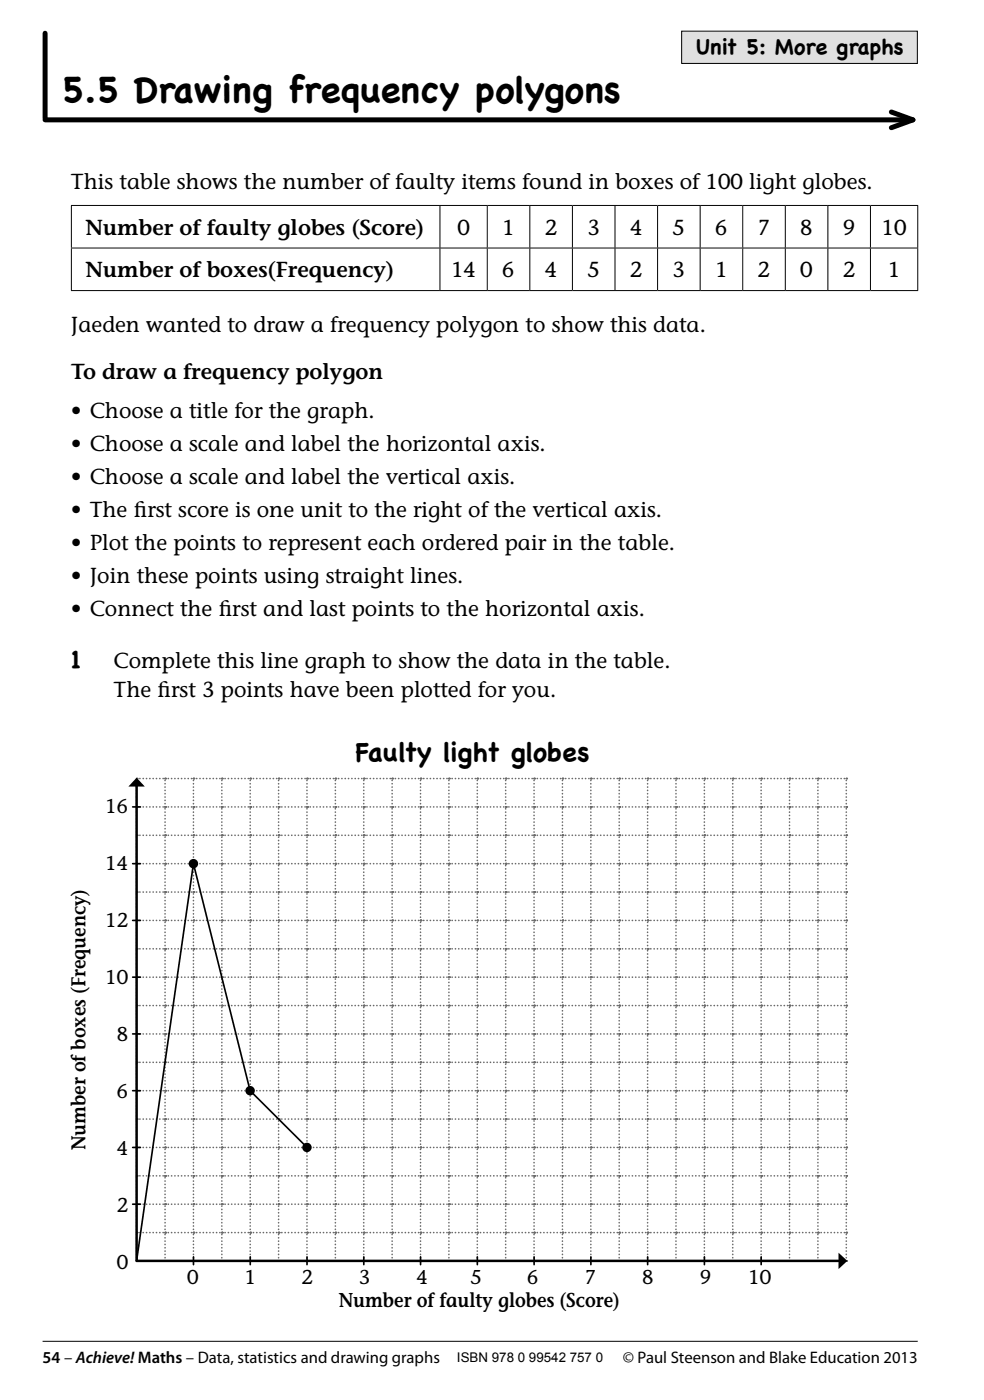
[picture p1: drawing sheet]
<svg xmlns="http://www.w3.org/2000/svg" width="208mm" height="296mm" viewBox="0 0 208 296" stroke-linecap="round" stroke-linejoin="round" font-family="sans-serif">
<defs><g id="words">
<text font-size="7.8" x="13" y="21.6">5.5 Drawing frequency polygons</text>
<text font-size="5.6" x="75.2" y="160.9">Faulty light globes</text>
<text font-size="5.3" x="15" y="141.3">1</text>
<g font-size="4.6">
<text x="147" y="11.5">Unit 5: More graphs</text>
<text x="15" y="39.9">This table shows the number of faulty items found in boxes of 100 light globes.</text>
<text x="18.1" y="49.7">Number of faulty globes (Score)</text>
<text x="96.7" y="49.7">0</text>
<text x="106.2" y="49.7">1</text>
<text x="115.2" y="49.7">2</text>
<text x="124.2" y="49.7">3</text>
<text x="133.2" y="49.7">4</text>
<text x="142.2" y="49.7">5</text>
<text x="151.2" y="49.7">6</text>
<text x="160.2" y="49.7">7</text>
<text x="169.2" y="49.7">8</text>
<text x="178.2" y="49.7">9</text>
<text x="186.3" y="49.7">10</text>
<text x="18.1" y="58.7">Number of boxes(Frequency)</text>
<text x="95.4" y="58.7">14</text>
<text x="106.2" y="58.7">6</text>
<text x="115.2" y="58.7">4</text>
<text x="124.2" y="58.7">5</text>
<text x="133.2" y="58.7">2</text>
<text x="142.2" y="58.7">3</text>
<text x="151.2" y="58.7">1</text>
<text x="160.2" y="58.7">2</text>
<text x="169.2" y="58.7">0</text>
<text x="178.1" y="58.7">2</text>
<text x="187.6" y="58.7">1</text>
<text x="15" y="70.1">Jaeden wanted to draw a frequency polygon to show this data.</text>
<text x="15" y="80.1">To draw a frequency polygon</text>
<text x="15" y="88.3">• Choose a title for the graph.</text>
<text x="15" y="95.3">• Choose a scale and label the horizontal axis.</text>
<text x="15" y="102.3">• Choose a scale and label the vertical axis.</text>
<text x="15" y="109.3">• The f</text>
<text x="28.3" y="109.3">irst score is one unit to the right of the vertical axis.</text>
<text x="15" y="116.3">• Plot the points to represent each ordered pair in the table.</text>
<text x="15" y="123.3">• Join these points using straight lines.</text>
<text x="15" y="130.3">• Connect the f</text>
<text x="46.2" y="130.3">irst and last points to the horizontal axis.</text>
<text x="24" y="141.3">Complete this line graph to show the data in the table.</text>
<text x="24" y="147.3">The f</text>
<text x="33.3" y="147.3">irst 3 points have been plotted for you.</text>
</g>
<g font-size="4.2">
<text x="22.3" y="172">16</text>
<text x="22.3" y="184">14</text>
<text x="22.3" y="196.1">12</text>
<text x="22.3" y="208.1">10</text>
<text x="24.7" y="220.1">8</text>
<text x="24.7" y="232.2">6</text>
<text x="18" y="243.2" transform="rotate(-90 18 243.2)">Number of boxes (Frequency)</text>
<text x="24.7" y="244.2">4</text>
<text x="24.7" y="256.3">2</text>
<text x="24.7" y="268.3">0</text>
<text x="39.6" y="271.5">0</text>
<text x="51.7" y="271.5">1</text>
<text x="63.7" y="271.5">2</text>
<text x="75.9" y="271.5">3</text>
<text x="88" y="271.5">4</text>
<text x="99.5" y="271.5">5</text>
<text x="111.5" y="271.5">6</text>
<text x="123.6" y="271.5">7</text>
<text x="135.8" y="271.5">8</text>
<text x="147.9" y="271.5">9</text>
<text x="158.2" y="271.5">10</text>
<text x="71.6" y="276.3">Number of faulty globes (Score)</text>
</g>
<g font-size="3.5">
<text x="9" y="288.2">54 – Achieve! Maths – Data, statistics and drawing graphs</text>
<text x="131.6" y="288.2">© Paul Steenson and Blake Education 2013</text>
</g>
<text font-size="2.8" x="96.6" y="288.1">ISBN 978 0 99542 757 0</text>
</g></defs>
<g fill="none" stroke="#000" stroke-width=".21">
<path d="M15 52.4h179.1M15 43.4h179.1M15.1 43.5v8.9M15.1 52.5v8.9M93 43.5v8.9M93 52.5v8.9M103 43.5v8.9M103 52.5v8.9M112 43.5v8.9M112 52.5v8.9M121 43.5v8.9M121 52.5v8.9"/>
<path d="M130 43.5v8.9M130 52.5v8.9M139 43.5v8.9M139 52.5v8.9M148 43.5v8.9M148 52.5v8.9M157 43.5v8.9M157 52.5v8.9M166 43.5v8.9M166 52.5v8.9M175 43.5v8.9M175 52.5v8.9"/>
<path d="M184 43.5v8.9M184 52.5v8.9M194 43.5v8.9M194 52.5v8.9M15 61.4h179.1M9 283.6h185"/>
</g>
<path d="M9.5 7v18M9.5 25.3h183.5M188.4 23.7l4.6 1.6-4.6 1.7" fill="none" stroke="#000" stroke-width="1.1"/>
<path d="M144.1 6.6h49.8v6.8h-49.8z" fill="#e0e0e0"/>
<path d="M144.1 6.6h49.8v6.8h-49.8z" fill="none" stroke="#000" stroke-width=".21"/>
<path d="M29.6 164.6h5" fill="none" stroke="#6b6b6b" stroke-width=".35" stroke-dasharray="0 .7"/>
<path d="M28.7 164.6a.2 .2 0 0 1 .4 0 .2 .2 0 0 1-.4 0zM34.7 164.6a.2 .2 0 0 1 .4 0 .2 .2 0 0 1-.4 0z" fill="#6b6b6b"/>
<path d="M28.9 169.9v-5" fill="none" stroke="#6b6b6b" stroke-width=".35" stroke-dasharray="0 .7"/>
<path d="M28.7 170.6a.2 .2 0 0 1 .4 0 .2 .2 0 0 1-.4 0zM28.7 164.6a.2 .2 0 0 1 .4 0 .2 .2 0 0 1-.4 0z" fill="#6b6b6b"/>
<path d="M35.6 164.6h5" fill="none" stroke="#6b6b6b" stroke-width=".35" stroke-dasharray="0 .7"/>
<path d="M34.7 164.6a.2 .2 0 0 1 .4 0 .2 .2 0 0 1-.4 0zM40.7 164.6a.2 .2 0 0 1 .4 0 .2 .2 0 0 1-.4 0z" fill="#6b6b6b"/>
<path d="M34.9 169.9v-5" fill="none" stroke="#6b6b6b" stroke-width=".35" stroke-dasharray="0 .7"/>
<path d="M34.7 170.6a.2 .2 0 0 1 .4 0 .2 .2 0 0 1-.4 0zM34.7 164.6a.2 .2 0 0 1 .4 0 .2 .2 0 0 1-.4 0z" fill="#6b6b6b"/>
<path d="M41.6 164.6h5" fill="none" stroke="#6b6b6b" stroke-width=".35" stroke-dasharray="0 .7"/>
<path d="M40.7 164.6a.2 .2 0 0 1 .4 0 .2 .2 0 0 1-.4 0zM46.7 164.6a.2 .2 0 0 1 .4 0 .2 .2 0 0 1-.4 0z" fill="#6b6b6b"/>
<path d="M40.9 169.9v-5" fill="none" stroke="#6b6b6b" stroke-width=".35" stroke-dasharray="0 .7"/>
<path d="M40.7 170.6a.2 .2 0 0 1 .4 0 .2 .2 0 0 1-.4 0zM40.7 164.6a.2 .2 0 0 1 .4 0 .2 .2 0 0 1-.4 0z" fill="#6b6b6b"/>
<path d="M47.6 164.6h5" fill="none" stroke="#6b6b6b" stroke-width=".35" stroke-dasharray="0 .7"/>
<path d="M46.7 164.6a.2 .2 0 0 1 .4 0 .2 .2 0 0 1-.4 0zM52.7 164.6a.2 .2 0 0 1 .4 0 .2 .2 0 0 1-.4 0z" fill="#6b6b6b"/>
<path d="M46.9 169.9v-5" fill="none" stroke="#6b6b6b" stroke-width=".35" stroke-dasharray="0 .7"/>
<path d="M46.7 170.6a.2 .2 0 0 1 .4 0 .2 .2 0 0 1-.4 0zM46.7 164.6a.2 .2 0 0 1 .4 0 .2 .2 0 0 1-.4 0z" fill="#6b6b6b"/>
<path d="M53.6 164.6h5" fill="none" stroke="#6b6b6b" stroke-width=".35" stroke-dasharray="0 .7"/>
<path d="M52.7 164.6a.2 .2 0 0 1 .4 0 .2 .2 0 0 1-.4 0zM58.7 164.6a.2 .2 0 0 1 .4 0 .2 .2 0 0 1-.4 0z" fill="#6b6b6b"/>
<path d="M52.9 169.9v-5" fill="none" stroke="#6b6b6b" stroke-width=".35" stroke-dasharray="0 .7"/>
<path d="M52.7 170.6a.2 .2 0 0 1 .4 0 .2 .2 0 0 1-.4 0zM52.7 164.6a.2 .2 0 0 1 .4 0 .2 .2 0 0 1-.4 0z" fill="#6b6b6b"/>
<path d="M59.6 164.6h5" fill="none" stroke="#6b6b6b" stroke-width=".35" stroke-dasharray="0 .7"/>
<path d="M58.7 164.6a.2 .2 0 0 1 .4 0 .2 .2 0 0 1-.4 0zM64.7 164.6a.2 .2 0 0 1 .4 0 .2 .2 0 0 1-.4 0z" fill="#6b6b6b"/>
<path d="M58.9 169.9v-5" fill="none" stroke="#6b6b6b" stroke-width=".35" stroke-dasharray="0 .7"/>
<path d="M58.7 170.6a.2 .2 0 0 1 .4 0 .2 .2 0 0 1-.4 0zM58.7 164.6a.2 .2 0 0 1 .4 0 .2 .2 0 0 1-.4 0z" fill="#6b6b6b"/>
<path d="M65.6 164.6h5" fill="none" stroke="#6b6b6b" stroke-width=".35" stroke-dasharray="0 .7"/>
<path d="M64.7 164.6a.2 .2 0 0 1 .4 0 .2 .2 0 0 1-.4 0zM70.7 164.6a.2 .2 0 0 1 .4 0 .2 .2 0 0 1-.4 0z" fill="#6b6b6b"/>
<path d="M64.9 169.9v-5" fill="none" stroke="#6b6b6b" stroke-width=".35" stroke-dasharray="0 .7"/>
<path d="M64.7 170.6a.2 .2 0 0 1 .4 0 .2 .2 0 0 1-.4 0zM64.7 164.6a.2 .2 0 0 1 .4 0 .2 .2 0 0 1-.4 0z" fill="#6b6b6b"/>
<path d="M71.6 164.6h5" fill="none" stroke="#6b6b6b" stroke-width=".35" stroke-dasharray="0 .7"/>
<path d="M70.7 164.6a.2 .2 0 0 1 .4 0 .2 .2 0 0 1-.4 0zM76.7 164.6a.2 .2 0 0 1 .4 0 .2 .2 0 0 1-.4 0z" fill="#6b6b6b"/>
<path d="M70.9 169.9v-5" fill="none" stroke="#6b6b6b" stroke-width=".35" stroke-dasharray="0 .7"/>
<path d="M70.7 170.6a.2 .2 0 0 1 .4 0 .2 .2 0 0 1-.4 0zM70.7 164.6a.2 .2 0 0 1 .4 0 .2 .2 0 0 1-.4 0z" fill="#6b6b6b"/>
<path d="M77.6 164.6h5" fill="none" stroke="#6b6b6b" stroke-width=".35" stroke-dasharray="0 .7"/>
<path d="M76.7 164.6a.2 .2 0 0 1 .4 0 .2 .2 0 0 1-.4 0zM82.7 164.6a.2 .2 0 0 1 .4 0 .2 .2 0 0 1-.4 0z" fill="#6b6b6b"/>
<path d="M76.9 169.9v-5" fill="none" stroke="#6b6b6b" stroke-width=".35" stroke-dasharray="0 .7"/>
<path d="M76.7 170.6a.2 .2 0 0 1 .4 0 .2 .2 0 0 1-.4 0zM76.7 164.6a.2 .2 0 0 1 .4 0 .2 .2 0 0 1-.4 0z" fill="#6b6b6b"/>
<path d="M83.6 164.6h5" fill="none" stroke="#6b6b6b" stroke-width=".35" stroke-dasharray="0 .7"/>
<path d="M82.7 164.6a.2 .2 0 0 1 .4 0 .2 .2 0 0 1-.4 0zM88.7 164.6a.2 .2 0 0 1 .4 0 .2 .2 0 0 1-.4 0z" fill="#6b6b6b"/>
<path d="M82.9 169.9v-5" fill="none" stroke="#6b6b6b" stroke-width=".35" stroke-dasharray="0 .7"/>
<path d="M82.7 170.6a.2 .2 0 0 1 .4 0 .2 .2 0 0 1-.4 0zM82.7 164.6a.2 .2 0 0 1 .4 0 .2 .2 0 0 1-.4 0z" fill="#6b6b6b"/>
<path d="M89.6 164.6h5" fill="none" stroke="#6b6b6b" stroke-width=".35" stroke-dasharray="0 .7"/>
<path d="M88.7 164.6a.2 .2 0 0 1 .4 0 .2 .2 0 0 1-.4 0zM94.7 164.6a.2 .2 0 0 1 .4 0 .2 .2 0 0 1-.4 0z" fill="#6b6b6b"/>
<path d="M88.9 169.9v-5" fill="none" stroke="#6b6b6b" stroke-width=".35" stroke-dasharray="0 .7"/>
<path d="M88.7 170.6a.2 .2 0 0 1 .4 0 .2 .2 0 0 1-.4 0zM88.7 164.6a.2 .2 0 0 1 .4 0 .2 .2 0 0 1-.4 0z" fill="#6b6b6b"/>
<path d="M95.6 164.6h5" fill="none" stroke="#6b6b6b" stroke-width=".35" stroke-dasharray="0 .7"/>
<path d="M94.7 164.6a.2 .2 0 0 1 .4 0 .2 .2 0 0 1-.4 0zM100.7 164.6a.2 .2 0 0 1 .4 0 .2 .2 0 0 1-.4 0z" fill="#6b6b6b"/>
<path d="M94.9 169.9v-5" fill="none" stroke="#6b6b6b" stroke-width=".35" stroke-dasharray="0 .7"/>
<path d="M94.7 170.6a.2 .2 0 0 1 .4 0 .2 .2 0 0 1-.4 0zM94.7 164.6a.2 .2 0 0 1 .4 0 .2 .2 0 0 1-.4 0z" fill="#6b6b6b"/>
<path d="M101.6 164.6h5" fill="none" stroke="#6b6b6b" stroke-width=".35" stroke-dasharray="0 .7"/>
<path d="M100.7 164.6a.2 .2 0 0 1 .4 0 .2 .2 0 0 1-.4 0zM106.7 164.6a.2 .2 0 0 1 .4 0 .2 .2 0 0 1-.4 0z" fill="#6b6b6b"/>
<path d="M100.9 169.9v-5" fill="none" stroke="#6b6b6b" stroke-width=".35" stroke-dasharray="0 .7"/>
<path d="M100.7 170.6a.2 .2 0 0 1 .4 0 .2 .2 0 0 1-.4 0zM100.7 164.6a.2 .2 0 0 1 .4 0 .2 .2 0 0 1-.4 0z" fill="#6b6b6b"/>
<path d="M107.6 164.6h5" fill="none" stroke="#6b6b6b" stroke-width=".35" stroke-dasharray="0 .7"/>
<path d="M106.7 164.6a.2 .2 0 0 1 .4 0 .2 .2 0 0 1-.4 0zM112.7 164.6a.2 .2 0 0 1 .4 0 .2 .2 0 0 1-.4 0z" fill="#6b6b6b"/>
<path d="M106.9 169.9v-5" fill="none" stroke="#6b6b6b" stroke-width=".35" stroke-dasharray="0 .7"/>
<path d="M106.7 170.6a.2 .2 0 0 1 .4 0 .2 .2 0 0 1-.4 0zM106.7 164.6a.2 .2 0 0 1 .4 0 .2 .2 0 0 1-.4 0z" fill="#6b6b6b"/>
<path d="M113.6 164.6h5" fill="none" stroke="#6b6b6b" stroke-width=".35" stroke-dasharray="0 .7"/>
<path d="M112.7 164.6a.2 .2 0 0 1 .4 0 .2 .2 0 0 1-.4 0zM118.7 164.6a.2 .2 0 0 1 .4 0 .2 .2 0 0 1-.4 0z" fill="#6b6b6b"/>
<path d="M112.9 169.9v-5" fill="none" stroke="#6b6b6b" stroke-width=".35" stroke-dasharray="0 .7"/>
<path d="M112.7 170.6a.2 .2 0 0 1 .4 0 .2 .2 0 0 1-.4 0zM112.7 164.6a.2 .2 0 0 1 .4 0 .2 .2 0 0 1-.4 0z" fill="#6b6b6b"/>
<path d="M119.6 164.6h5" fill="none" stroke="#6b6b6b" stroke-width=".35" stroke-dasharray="0 .7"/>
<path d="M118.7 164.6a.2 .2 0 0 1 .4 0 .2 .2 0 0 1-.4 0zM124.7 164.6a.2 .2 0 0 1 .4 0 .2 .2 0 0 1-.4 0z" fill="#6b6b6b"/>
<path d="M118.9 169.9v-5" fill="none" stroke="#6b6b6b" stroke-width=".35" stroke-dasharray="0 .7"/>
<path d="M118.7 170.6a.2 .2 0 0 1 .4 0 .2 .2 0 0 1-.4 0zM118.7 164.6a.2 .2 0 0 1 .4 0 .2 .2 0 0 1-.4 0z" fill="#6b6b6b"/>
<path d="M125.6 164.6h5" fill="none" stroke="#6b6b6b" stroke-width=".35" stroke-dasharray="0 .7"/>
<path d="M124.7 164.6a.2 .2 0 0 1 .4 0 .2 .2 0 0 1-.4 0zM130.7 164.6a.2 .2 0 0 1 .4 0 .2 .2 0 0 1-.4 0z" fill="#6b6b6b"/>
<path d="M124.9 169.9v-5" fill="none" stroke="#6b6b6b" stroke-width=".35" stroke-dasharray="0 .7"/>
<path d="M124.7 170.6a.2 .2 0 0 1 .4 0 .2 .2 0 0 1-.4 0zM124.7 164.6a.2 .2 0 0 1 .4 0 .2 .2 0 0 1-.4 0z" fill="#6b6b6b"/>
<path d="M131.6 164.6h5" fill="none" stroke="#6b6b6b" stroke-width=".35" stroke-dasharray="0 .7"/>
<path d="M130.7 164.6a.2 .2 0 0 1 .4 0 .2 .2 0 0 1-.4 0zM136.7 164.6a.2 .2 0 0 1 .4 0 .2 .2 0 0 1-.4 0z" fill="#6b6b6b"/>
<path d="M130.9 169.9v-5" fill="none" stroke="#6b6b6b" stroke-width=".35" stroke-dasharray="0 .7"/>
<path d="M130.7 170.6a.2 .2 0 0 1 .4 0 .2 .2 0 0 1-.4 0zM130.7 164.6a.2 .2 0 0 1 .4 0 .2 .2 0 0 1-.4 0z" fill="#6b6b6b"/>
<path d="M137.6 164.6h5" fill="none" stroke="#6b6b6b" stroke-width=".35" stroke-dasharray="0 .7"/>
<path d="M136.7 164.6a.2 .2 0 0 1 .4 0 .2 .2 0 0 1-.4 0zM142.7 164.6a.2 .2 0 0 1 .4 0 .2 .2 0 0 1-.4 0z" fill="#6b6b6b"/>
<path d="M136.9 169.9v-5" fill="none" stroke="#6b6b6b" stroke-width=".35" stroke-dasharray="0 .7"/>
<path d="M136.7 170.6a.2 .2 0 0 1 .4 0 .2 .2 0 0 1-.4 0zM136.7 164.6a.2 .2 0 0 1 .4 0 .2 .2 0 0 1-.4 0z" fill="#6b6b6b"/>
<path d="M143.6 164.6h5" fill="none" stroke="#6b6b6b" stroke-width=".35" stroke-dasharray="0 .7"/>
<path d="M142.7 164.6a.2 .2 0 0 1 .4 0 .2 .2 0 0 1-.4 0zM148.7 164.6a.2 .2 0 0 1 .4 0 .2 .2 0 0 1-.4 0z" fill="#6b6b6b"/>
<path d="M142.9 169.9v-5" fill="none" stroke="#6b6b6b" stroke-width=".35" stroke-dasharray="0 .7"/>
<path d="M142.7 170.6a.2 .2 0 0 1 .4 0 .2 .2 0 0 1-.4 0zM142.7 164.6a.2 .2 0 0 1 .4 0 .2 .2 0 0 1-.4 0z" fill="#6b6b6b"/>
<path d="M149.6 164.6h5" fill="none" stroke="#6b6b6b" stroke-width=".35" stroke-dasharray="0 .7"/>
<path d="M148.7 164.6a.2 .2 0 0 1 .4 0 .2 .2 0 0 1-.4 0zM154.7 164.6a.2 .2 0 0 1 .4 0 .2 .2 0 0 1-.4 0z" fill="#6b6b6b"/>
<path d="M148.9 169.9v-5" fill="none" stroke="#6b6b6b" stroke-width=".35" stroke-dasharray="0 .7"/>
<path d="M148.7 170.6a.2 .2 0 0 1 .4 0 .2 .2 0 0 1-.4 0zM148.7 164.6a.2 .2 0 0 1 .4 0 .2 .2 0 0 1-.4 0z" fill="#6b6b6b"/>
<path d="M155.6 164.6h5" fill="none" stroke="#6b6b6b" stroke-width=".35" stroke-dasharray="0 .7"/>
<path d="M154.7 164.6a.2 .2 0 0 1 .4 0 .2 .2 0 0 1-.4 0zM160.7 164.6a.2 .2 0 0 1 .4 0 .2 .2 0 0 1-.4 0z" fill="#6b6b6b"/>
<path d="M154.9 169.9v-5" fill="none" stroke="#6b6b6b" stroke-width=".35" stroke-dasharray="0 .7"/>
<path d="M154.7 170.6a.2 .2 0 0 1 .4 0 .2 .2 0 0 1-.4 0zM154.7 164.6a.2 .2 0 0 1 .4 0 .2 .2 0 0 1-.4 0z" fill="#6b6b6b"/>
<path d="M161.6 164.6h5" fill="none" stroke="#6b6b6b" stroke-width=".35" stroke-dasharray="0 .7"/>
<path d="M160.7 164.6a.2 .2 0 0 1 .4 0 .2 .2 0 0 1-.4 0zM166.7 164.6a.2 .2 0 0 1 .4 0 .2 .2 0 0 1-.4 0z" fill="#6b6b6b"/>
<path d="M160.9 169.9v-5" fill="none" stroke="#6b6b6b" stroke-width=".35" stroke-dasharray="0 .7"/>
<path d="M160.7 170.6a.2 .2 0 0 1 .4 0 .2 .2 0 0 1-.4 0zM160.7 164.6a.2 .2 0 0 1 .4 0 .2 .2 0 0 1-.4 0z" fill="#6b6b6b"/>
<path d="M167.6 164.6h5" fill="none" stroke="#6b6b6b" stroke-width=".35" stroke-dasharray="0 .7"/>
<path d="M166.7 164.6a.2 .2 0 0 1 .4 0 .2 .2 0 0 1-.4 0zM172.7 164.6a.2 .2 0 0 1 .4 0 .2 .2 0 0 1-.4 0z" fill="#6b6b6b"/>
<path d="M166.9 169.9v-5" fill="none" stroke="#6b6b6b" stroke-width=".35" stroke-dasharray="0 .7"/>
<path d="M166.7 170.6a.2 .2 0 0 1 .4 0 .2 .2 0 0 1-.4 0zM166.7 164.6a.2 .2 0 0 1 .4 0 .2 .2 0 0 1-.4 0z" fill="#6b6b6b"/>
<path d="M173.6 164.6h5" fill="none" stroke="#6b6b6b" stroke-width=".35" stroke-dasharray="0 .7"/>
<path d="M172.7 164.6a.2 .2 0 0 1 .4 0 .2 .2 0 0 1-.4 0zM178.7 164.6a.2 .2 0 0 1 .4 0 .2 .2 0 0 1-.4 0z" fill="#6b6b6b"/>
<path d="M172.9 169.9v-5" fill="none" stroke="#6b6b6b" stroke-width=".35" stroke-dasharray="0 .7"/>
<path d="M172.7 170.6a.2 .2 0 0 1 .4 0 .2 .2 0 0 1-.4 0zM172.7 164.6a.2 .2 0 0 1 .4 0 .2 .2 0 0 1-.4 0z" fill="#6b6b6b"/>
<path d="M178.9 169.9v-5" fill="none" stroke="#6b6b6b" stroke-width=".35" stroke-dasharray="0 .7"/>
<path d="M178.7 170.6a.2 .2 0 0 1 .4 0 .2 .2 0 0 1-.4 0zM178.7 164.6a.2 .2 0 0 1 .4 0 .2 .2 0 0 1-.4 0z" fill="#6b6b6b"/>
<path d="M29.6 170.6h5" fill="none" stroke="#6b6b6b" stroke-width=".35" stroke-dasharray="0 .7"/>
<path d="M28.7 170.6a.2 .2 0 0 1 .4 0 .2 .2 0 0 1-.4 0zM34.7 170.6a.2 .2 0 0 1 .4 0 .2 .2 0 0 1-.4 0z" fill="#6b6b6b"/>
<path d="M28.9 175.9v-5" fill="none" stroke="#6b6b6b" stroke-width=".35" stroke-dasharray="0 .7"/>
<path d="M28.7 176.6a.2 .2 0 0 1 .4 0 .2 .2 0 0 1-.4 0zM28.7 170.6a.2 .2 0 0 1 .4 0 .2 .2 0 0 1-.4 0z" fill="#6b6b6b"/>
<path d="M35.6 170.6h5" fill="none" stroke="#6b6b6b" stroke-width=".35" stroke-dasharray="0 .7"/>
<path d="M34.7 170.6a.2 .2 0 0 1 .4 0 .2 .2 0 0 1-.4 0zM40.7 170.6a.2 .2 0 0 1 .4 0 .2 .2 0 0 1-.4 0z" fill="#6b6b6b"/>
<path d="M34.9 175.9v-5" fill="none" stroke="#6b6b6b" stroke-width=".35" stroke-dasharray="0 .7"/>
<path d="M34.7 176.6a.2 .2 0 0 1 .4 0 .2 .2 0 0 1-.4 0zM34.7 170.6a.2 .2 0 0 1 .4 0 .2 .2 0 0 1-.4 0z" fill="#6b6b6b"/>
<path d="M41.6 170.6h5" fill="none" stroke="#6b6b6b" stroke-width=".35" stroke-dasharray="0 .7"/>
<path d="M40.7 170.6a.2 .2 0 0 1 .4 0 .2 .2 0 0 1-.4 0zM46.7 170.6a.2 .2 0 0 1 .4 0 .2 .2 0 0 1-.4 0z" fill="#6b6b6b"/>
<path d="M40.9 175.9v-5" fill="none" stroke="#6b6b6b" stroke-width=".35" stroke-dasharray="0 .7"/>
<path d="M40.7 176.6a.2 .2 0 0 1 .4 0 .2 .2 0 0 1-.4 0zM40.7 170.6a.2 .2 0 0 1 .4 0 .2 .2 0 0 1-.4 0z" fill="#6b6b6b"/>
<path d="M47.6 170.6h5" fill="none" stroke="#6b6b6b" stroke-width=".35" stroke-dasharray="0 .7"/>
<path d="M46.7 170.6a.2 .2 0 0 1 .4 0 .2 .2 0 0 1-.4 0zM52.7 170.6a.2 .2 0 0 1 .4 0 .2 .2 0 0 1-.4 0z" fill="#6b6b6b"/>
<path d="M46.9 175.9v-5" fill="none" stroke="#6b6b6b" stroke-width=".35" stroke-dasharray="0 .7"/>
<path d="M46.7 176.6a.2 .2 0 0 1 .4 0 .2 .2 0 0 1-.4 0zM46.7 170.6a.2 .2 0 0 1 .4 0 .2 .2 0 0 1-.4 0z" fill="#6b6b6b"/>
<path d="M53.6 170.6h5" fill="none" stroke="#6b6b6b" stroke-width=".35" stroke-dasharray="0 .7"/>
<path d="M52.7 170.6a.2 .2 0 0 1 .4 0 .2 .2 0 0 1-.4 0zM58.7 170.6a.2 .2 0 0 1 .4 0 .2 .2 0 0 1-.4 0z" fill="#6b6b6b"/>
<path d="M52.9 175.9v-5" fill="none" stroke="#6b6b6b" stroke-width=".35" stroke-dasharray="0 .7"/>
<path d="M52.7 176.6a.2 .2 0 0 1 .4 0 .2 .2 0 0 1-.4 0zM52.7 170.6a.2 .2 0 0 1 .4 0 .2 .2 0 0 1-.4 0z" fill="#6b6b6b"/>
<path d="M59.6 170.6h5" fill="none" stroke="#6b6b6b" stroke-width=".35" stroke-dasharray="0 .7"/>
<path d="M58.7 170.6a.2 .2 0 0 1 .4 0 .2 .2 0 0 1-.4 0zM64.7 170.6a.2 .2 0 0 1 .4 0 .2 .2 0 0 1-.4 0z" fill="#6b6b6b"/>
<path d="M58.9 175.9v-5" fill="none" stroke="#6b6b6b" stroke-width=".35" stroke-dasharray="0 .7"/>
<path d="M58.7 176.6a.2 .2 0 0 1 .4 0 .2 .2 0 0 1-.4 0zM58.7 170.6a.2 .2 0 0 1 .4 0 .2 .2 0 0 1-.4 0z" fill="#6b6b6b"/>
<path d="M65.6 170.6h5" fill="none" stroke="#6b6b6b" stroke-width=".35" stroke-dasharray="0 .7"/>
<path d="M64.7 170.6a.2 .2 0 0 1 .4 0 .2 .2 0 0 1-.4 0zM70.7 170.6a.2 .2 0 0 1 .4 0 .2 .2 0 0 1-.4 0z" fill="#6b6b6b"/>
<path d="M64.9 175.9v-5" fill="none" stroke="#6b6b6b" stroke-width=".35" stroke-dasharray="0 .7"/>
<path d="M64.7 176.6a.2 .2 0 0 1 .4 0 .2 .2 0 0 1-.4 0zM64.7 170.6a.2 .2 0 0 1 .4 0 .2 .2 0 0 1-.4 0z" fill="#6b6b6b"/>
<path d="M71.6 170.6h5" fill="none" stroke="#6b6b6b" stroke-width=".35" stroke-dasharray="0 .7"/>
<path d="M70.7 170.6a.2 .2 0 0 1 .4 0 .2 .2 0 0 1-.4 0zM76.7 170.6a.2 .2 0 0 1 .4 0 .2 .2 0 0 1-.4 0z" fill="#6b6b6b"/>
<path d="M70.9 175.9v-5" fill="none" stroke="#6b6b6b" stroke-width=".35" stroke-dasharray="0 .7"/>
<path d="M70.7 176.6a.2 .2 0 0 1 .4 0 .2 .2 0 0 1-.4 0zM70.7 170.6a.2 .2 0 0 1 .4 0 .2 .2 0 0 1-.4 0z" fill="#6b6b6b"/>
<path d="M77.6 170.6h5" fill="none" stroke="#6b6b6b" stroke-width=".35" stroke-dasharray="0 .7"/>
<path d="M76.7 170.6a.2 .2 0 0 1 .4 0 .2 .2 0 0 1-.4 0zM82.7 170.6a.2 .2 0 0 1 .4 0 .2 .2 0 0 1-.4 0z" fill="#6b6b6b"/>
<path d="M76.9 175.9v-5" fill="none" stroke="#6b6b6b" stroke-width=".35" stroke-dasharray="0 .7"/>
<path d="M76.7 176.6a.2 .2 0 0 1 .4 0 .2 .2 0 0 1-.4 0zM76.7 170.6a.2 .2 0 0 1 .4 0 .2 .2 0 0 1-.4 0z" fill="#6b6b6b"/>
<path d="M83.6 170.6h5" fill="none" stroke="#6b6b6b" stroke-width=".35" stroke-dasharray="0 .7"/>
<path d="M82.7 170.6a.2 .2 0 0 1 .4 0 .2 .2 0 0 1-.4 0zM88.7 170.6a.2 .2 0 0 1 .4 0 .2 .2 0 0 1-.4 0z" fill="#6b6b6b"/>
<path d="M82.9 175.9v-5" fill="none" stroke="#6b6b6b" stroke-width=".35" stroke-dasharray="0 .7"/>
<path d="M82.7 176.6a.2 .2 0 0 1 .4 0 .2 .2 0 0 1-.4 0zM82.7 170.6a.2 .2 0 0 1 .4 0 .2 .2 0 0 1-.4 0z" fill="#6b6b6b"/>
<path d="M89.6 170.6h5" fill="none" stroke="#6b6b6b" stroke-width=".35" stroke-dasharray="0 .7"/>
<path d="M88.7 170.6a.2 .2 0 0 1 .4 0 .2 .2 0 0 1-.4 0zM94.7 170.6a.2 .2 0 0 1 .4 0 .2 .2 0 0 1-.4 0z" fill="#6b6b6b"/>
<path d="M88.9 175.9v-5" fill="none" stroke="#6b6b6b" stroke-width=".35" stroke-dasharray="0 .7"/>
<path d="M88.7 176.6a.2 .2 0 0 1 .4 0 .2 .2 0 0 1-.4 0zM88.7 170.6a.2 .2 0 0 1 .4 0 .2 .2 0 0 1-.4 0z" fill="#6b6b6b"/>
<path d="M95.6 170.6h5" fill="none" stroke="#6b6b6b" stroke-width=".35" stroke-dasharray="0 .7"/>
<path d="M94.7 170.6a.2 .2 0 0 1 .4 0 .2 .2 0 0 1-.4 0zM100.7 170.6a.2 .2 0 0 1 .4 0 .2 .2 0 0 1-.4 0z" fill="#6b6b6b"/>
<path d="M94.9 175.9v-5" fill="none" stroke="#6b6b6b" stroke-width=".35" stroke-dasharray="0 .7"/>
<path d="M94.7 176.6a.2 .2 0 0 1 .4 0 .2 .2 0 0 1-.4 0zM94.7 170.6a.2 .2 0 0 1 .4 0 .2 .2 0 0 1-.4 0z" fill="#6b6b6b"/>
<path d="M101.6 170.6h5" fill="none" stroke="#6b6b6b" stroke-width=".35" stroke-dasharray="0 .7"/>
<path d="M100.7 170.6a.2 .2 0 0 1 .4 0 .2 .2 0 0 1-.4 0zM106.7 170.6a.2 .2 0 0 1 .4 0 .2 .2 0 0 1-.4 0z" fill="#6b6b6b"/>
<path d="M100.9 175.9v-5" fill="none" stroke="#6b6b6b" stroke-width=".35" stroke-dasharray="0 .7"/>
<path d="M100.7 176.6a.2 .2 0 0 1 .4 0 .2 .2 0 0 1-.4 0zM100.7 170.6a.2 .2 0 0 1 .4 0 .2 .2 0 0 1-.4 0z" fill="#6b6b6b"/>
<path d="M107.6 170.6h5" fill="none" stroke="#6b6b6b" stroke-width=".35" stroke-dasharray="0 .7"/>
<path d="M106.7 170.6a.2 .2 0 0 1 .4 0 .2 .2 0 0 1-.4 0zM112.7 170.6a.2 .2 0 0 1 .4 0 .2 .2 0 0 1-.4 0z" fill="#6b6b6b"/>
<path d="M106.9 175.9v-5" fill="none" stroke="#6b6b6b" stroke-width=".35" stroke-dasharray="0 .7"/>
<path d="M106.7 176.6a.2 .2 0 0 1 .4 0 .2 .2 0 0 1-.4 0zM106.7 170.6a.2 .2 0 0 1 .4 0 .2 .2 0 0 1-.4 0z" fill="#6b6b6b"/>
<path d="M113.6 170.6h5" fill="none" stroke="#6b6b6b" stroke-width=".35" stroke-dasharray="0 .7"/>
<path d="M112.7 170.6a.2 .2 0 0 1 .4 0 .2 .2 0 0 1-.4 0zM118.7 170.6a.2 .2 0 0 1 .4 0 .2 .2 0 0 1-.4 0z" fill="#6b6b6b"/>
<path d="M112.9 175.9v-5" fill="none" stroke="#6b6b6b" stroke-width=".35" stroke-dasharray="0 .7"/>
<path d="M112.7 176.6a.2 .2 0 0 1 .4 0 .2 .2 0 0 1-.4 0zM112.7 170.6a.2 .2 0 0 1 .4 0 .2 .2 0 0 1-.4 0z" fill="#6b6b6b"/>
<path d="M119.6 170.6h5" fill="none" stroke="#6b6b6b" stroke-width=".35" stroke-dasharray="0 .7"/>
<path d="M118.7 170.6a.2 .2 0 0 1 .4 0 .2 .2 0 0 1-.4 0zM124.7 170.6a.2 .2 0 0 1 .4 0 .2 .2 0 0 1-.4 0z" fill="#6b6b6b"/>
<path d="M118.9 175.9v-5" fill="none" stroke="#6b6b6b" stroke-width=".35" stroke-dasharray="0 .7"/>
<path d="M118.7 176.6a.2 .2 0 0 1 .4 0 .2 .2 0 0 1-.4 0zM118.7 170.6a.2 .2 0 0 1 .4 0 .2 .2 0 0 1-.4 0z" fill="#6b6b6b"/>
<path d="M125.6 170.6h5" fill="none" stroke="#6b6b6b" stroke-width=".35" stroke-dasharray="0 .7"/>
<path d="M124.7 170.6a.2 .2 0 0 1 .4 0 .2 .2 0 0 1-.4 0zM130.7 170.6a.2 .2 0 0 1 .4 0 .2 .2 0 0 1-.4 0z" fill="#6b6b6b"/>
<path d="M124.9 175.9v-5" fill="none" stroke="#6b6b6b" stroke-width=".35" stroke-dasharray="0 .7"/>
<path d="M124.7 176.6a.2 .2 0 0 1 .4 0 .2 .2 0 0 1-.4 0zM124.7 170.6a.2 .2 0 0 1 .4 0 .2 .2 0 0 1-.4 0z" fill="#6b6b6b"/>
<path d="M131.6 170.6h5" fill="none" stroke="#6b6b6b" stroke-width=".35" stroke-dasharray="0 .7"/>
<path d="M130.7 170.6a.2 .2 0 0 1 .4 0 .2 .2 0 0 1-.4 0zM136.7 170.6a.2 .2 0 0 1 .4 0 .2 .2 0 0 1-.4 0z" fill="#6b6b6b"/>
<path d="M130.9 175.9v-5" fill="none" stroke="#6b6b6b" stroke-width=".35" stroke-dasharray="0 .7"/>
<path d="M130.7 176.6a.2 .2 0 0 1 .4 0 .2 .2 0 0 1-.4 0zM130.7 170.6a.2 .2 0 0 1 .4 0 .2 .2 0 0 1-.4 0z" fill="#6b6b6b"/>
<path d="M137.6 170.6h5" fill="none" stroke="#6b6b6b" stroke-width=".35" stroke-dasharray="0 .7"/>
<path d="M136.7 170.6a.2 .2 0 0 1 .4 0 .2 .2 0 0 1-.4 0zM142.7 170.6a.2 .2 0 0 1 .4 0 .2 .2 0 0 1-.4 0z" fill="#6b6b6b"/>
<path d="M136.9 175.9v-5" fill="none" stroke="#6b6b6b" stroke-width=".35" stroke-dasharray="0 .7"/>
<path d="M136.7 176.6a.2 .2 0 0 1 .4 0 .2 .2 0 0 1-.4 0zM136.7 170.6a.2 .2 0 0 1 .4 0 .2 .2 0 0 1-.4 0z" fill="#6b6b6b"/>
<path d="M143.6 170.6h5" fill="none" stroke="#6b6b6b" stroke-width=".35" stroke-dasharray="0 .7"/>
<path d="M142.7 170.6a.2 .2 0 0 1 .4 0 .2 .2 0 0 1-.4 0zM148.7 170.6a.2 .2 0 0 1 .4 0 .2 .2 0 0 1-.4 0z" fill="#6b6b6b"/>
<path d="M142.9 175.9v-5" fill="none" stroke="#6b6b6b" stroke-width=".35" stroke-dasharray="0 .7"/>
<path d="M142.7 176.6a.2 .2 0 0 1 .4 0 .2 .2 0 0 1-.4 0zM142.7 170.6a.2 .2 0 0 1 .4 0 .2 .2 0 0 1-.4 0z" fill="#6b6b6b"/>
<path d="M149.6 170.6h5" fill="none" stroke="#6b6b6b" stroke-width=".35" stroke-dasharray="0 .7"/>
<path d="M148.7 170.6a.2 .2 0 0 1 .4 0 .2 .2 0 0 1-.4 0zM154.7 170.6a.2 .2 0 0 1 .4 0 .2 .2 0 0 1-.4 0z" fill="#6b6b6b"/>
<path d="M148.9 175.9v-5" fill="none" stroke="#6b6b6b" stroke-width=".35" stroke-dasharray="0 .7"/>
<path d="M148.7 176.6a.2 .2 0 0 1 .4 0 .2 .2 0 0 1-.4 0zM148.7 170.6a.2 .2 0 0 1 .4 0 .2 .2 0 0 1-.4 0z" fill="#6b6b6b"/>
<path d="M155.6 170.6h5" fill="none" stroke="#6b6b6b" stroke-width=".35" stroke-dasharray="0 .7"/>
<path d="M154.7 170.6a.2 .2 0 0 1 .4 0 .2 .2 0 0 1-.4 0zM160.7 170.6a.2 .2 0 0 1 .4 0 .2 .2 0 0 1-.4 0z" fill="#6b6b6b"/>
<path d="M154.9 175.9v-5" fill="none" stroke="#6b6b6b" stroke-width=".35" stroke-dasharray="0 .7"/>
<path d="M154.7 176.6a.2 .2 0 0 1 .4 0 .2 .2 0 0 1-.4 0zM154.7 170.6a.2 .2 0 0 1 .4 0 .2 .2 0 0 1-.4 0z" fill="#6b6b6b"/>
<path d="M161.6 170.6h5" fill="none" stroke="#6b6b6b" stroke-width=".35" stroke-dasharray="0 .7"/>
<path d="M160.7 170.6a.2 .2 0 0 1 .4 0 .2 .2 0 0 1-.4 0zM166.7 170.6a.2 .2 0 0 1 .4 0 .2 .2 0 0 1-.4 0z" fill="#6b6b6b"/>
<path d="M160.9 175.9v-5" fill="none" stroke="#6b6b6b" stroke-width=".35" stroke-dasharray="0 .7"/>
<path d="M160.7 176.6a.2 .2 0 0 1 .4 0 .2 .2 0 0 1-.4 0zM160.7 170.6a.2 .2 0 0 1 .4 0 .2 .2 0 0 1-.4 0z" fill="#6b6b6b"/>
<path d="M167.6 170.6h5" fill="none" stroke="#6b6b6b" stroke-width=".35" stroke-dasharray="0 .7"/>
<path d="M166.7 170.6a.2 .2 0 0 1 .4 0 .2 .2 0 0 1-.4 0zM172.7 170.6a.2 .2 0 0 1 .4 0 .2 .2 0 0 1-.4 0z" fill="#6b6b6b"/>
<path d="M166.9 175.9v-5" fill="none" stroke="#6b6b6b" stroke-width=".35" stroke-dasharray="0 .7"/>
<path d="M166.7 176.6a.2 .2 0 0 1 .4 0 .2 .2 0 0 1-.4 0zM166.7 170.6a.2 .2 0 0 1 .4 0 .2 .2 0 0 1-.4 0z" fill="#6b6b6b"/>
<path d="M173.6 170.6h5" fill="none" stroke="#6b6b6b" stroke-width=".35" stroke-dasharray="0 .7"/>
<path d="M172.7 170.6a.2 .2 0 0 1 .4 0 .2 .2 0 0 1-.4 0zM178.7 170.6a.2 .2 0 0 1 .4 0 .2 .2 0 0 1-.4 0z" fill="#6b6b6b"/>
<path d="M172.9 175.9v-5" fill="none" stroke="#6b6b6b" stroke-width=".35" stroke-dasharray="0 .7"/>
<path d="M172.7 176.6a.2 .2 0 0 1 .4 0 .2 .2 0 0 1-.4 0zM172.7 170.6a.2 .2 0 0 1 .4 0 .2 .2 0 0 1-.4 0z" fill="#6b6b6b"/>
<path d="M178.9 175.9v-5" fill="none" stroke="#6b6b6b" stroke-width=".35" stroke-dasharray="0 .7"/>
<path d="M178.7 176.6a.2 .2 0 0 1 .4 0 .2 .2 0 0 1-.4 0zM178.7 170.6a.2 .2 0 0 1 .4 0 .2 .2 0 0 1-.4 0z" fill="#6b6b6b"/>
<path d="M29.6 176.6h5" fill="none" stroke="#6b6b6b" stroke-width=".35" stroke-dasharray="0 .7"/>
<path d="M28.7 176.6a.2 .2 0 0 1 .4 0 .2 .2 0 0 1-.4 0zM34.7 176.6a.2 .2 0 0 1 .4 0 .2 .2 0 0 1-.4 0z" fill="#6b6b6b"/>
<path d="M28.9 181.9v-5" fill="none" stroke="#6b6b6b" stroke-width=".35" stroke-dasharray="0 .7"/>
<path d="M28.7 182.6a.2 .2 0 0 1 .4 0 .2 .2 0 0 1-.4 0zM28.7 176.6a.2 .2 0 0 1 .4 0 .2 .2 0 0 1-.4 0z" fill="#6b6b6b"/>
<path d="M35.6 176.6h5" fill="none" stroke="#6b6b6b" stroke-width=".35" stroke-dasharray="0 .7"/>
<path d="M34.7 176.6a.2 .2 0 0 1 .4 0 .2 .2 0 0 1-.4 0zM40.7 176.6a.2 .2 0 0 1 .4 0 .2 .2 0 0 1-.4 0z" fill="#6b6b6b"/>
<path d="M34.9 181.9v-5" fill="none" stroke="#6b6b6b" stroke-width=".35" stroke-dasharray="0 .7"/>
<path d="M34.7 182.6a.2 .2 0 0 1 .4 0 .2 .2 0 0 1-.4 0zM34.7 176.6a.2 .2 0 0 1 .4 0 .2 .2 0 0 1-.4 0z" fill="#6b6b6b"/>
<path d="M41.6 176.6h5" fill="none" stroke="#6b6b6b" stroke-width=".35" stroke-dasharray="0 .7"/>
<path d="M40.7 176.6a.2 .2 0 0 1 .4 0 .2 .2 0 0 1-.4 0zM46.7 176.6a.2 .2 0 0 1 .4 0 .2 .2 0 0 1-.4 0z" fill="#6b6b6b"/>
<path d="M40.9 181.9v-5" fill="none" stroke="#6b6b6b" stroke-width=".35" stroke-dasharray="0 .7"/>
<path d="M40.7 182.6a.2 .2 0 0 1 .4 0 .2 .2 0 0 1-.4 0zM40.7 176.6a.2 .2 0 0 1 .4 0 .2 .2 0 0 1-.4 0z" fill="#6b6b6b"/>
<path d="M47.6 176.6h5" fill="none" stroke="#6b6b6b" stroke-width=".35" stroke-dasharray="0 .7"/>
<path d="M46.7 176.6a.2 .2 0 0 1 .4 0 .2 .2 0 0 1-.4 0zM52.7 176.6a.2 .2 0 0 1 .4 0 .2 .2 0 0 1-.4 0z" fill="#6b6b6b"/>
<path d="M46.9 181.9v-5" fill="none" stroke="#6b6b6b" stroke-width=".35" stroke-dasharray="0 .7"/>
<path d="M46.7 182.6a.2 .2 0 0 1 .4 0 .2 .2 0 0 1-.4 0zM46.7 176.6a.2 .2 0 0 1 .4 0 .2 .2 0 0 1-.4 0z" fill="#6b6b6b"/>
<path d="M53.6 176.6h5" fill="none" stroke="#6b6b6b" stroke-width=".35" stroke-dasharray="0 .7"/>
<path d="M52.7 176.6a.2 .2 0 0 1 .4 0 .2 .2 0 0 1-.4 0zM58.7 176.6a.2 .2 0 0 1 .4 0 .2 .2 0 0 1-.4 0z" fill="#6b6b6b"/>
<path d="M52.9 181.9v-5" fill="none" stroke="#6b6b6b" stroke-width=".35" stroke-dasharray="0 .7"/>
<path d="M52.7 182.6a.2 .2 0 0 1 .4 0 .2 .2 0 0 1-.4 0zM52.7 176.6a.2 .2 0 0 1 .4 0 .2 .2 0 0 1-.4 0z" fill="#6b6b6b"/>
<path d="M59.6 176.6h5" fill="none" stroke="#6b6b6b" stroke-width=".35" stroke-dasharray="0 .7"/>
<path d="M58.7 176.6a.2 .2 0 0 1 .4 0 .2 .2 0 0 1-.4 0zM64.7 176.6a.2 .2 0 0 1 .4 0 .2 .2 0 0 1-.4 0z" fill="#6b6b6b"/>
<path d="M58.9 181.9v-5" fill="none" stroke="#6b6b6b" stroke-width=".35" stroke-dasharray="0 .7"/>
<path d="M58.7 182.6a.2 .2 0 0 1 .4 0 .2 .2 0 0 1-.4 0zM58.7 176.6a.2 .2 0 0 1 .4 0 .2 .2 0 0 1-.4 0z" fill="#6b6b6b"/>
<path d="M65.6 176.6h5" fill="none" stroke="#6b6b6b" stroke-width=".35" stroke-dasharray="0 .7"/>
<path d="M64.7 176.6a.2 .2 0 0 1 .4 0 .2 .2 0 0 1-.4 0zM70.7 176.6a.2 .2 0 0 1 .4 0 .2 .2 0 0 1-.4 0z" fill="#6b6b6b"/>
<path d="M64.9 181.9v-5" fill="none" stroke="#6b6b6b" stroke-width=".35" stroke-dasharray="0 .7"/>
<path d="M64.7 182.6a.2 .2 0 0 1 .4 0 .2 .2 0 0 1-.4 0zM64.7 176.6a.2 .2 0 0 1 .4 0 .2 .2 0 0 1-.4 0z" fill="#6b6b6b"/>
<path d="M71.6 176.6h5" fill="none" stroke="#6b6b6b" stroke-width=".35" stroke-dasharray="0 .7"/>
<path d="M70.7 176.6a.2 .2 0 0 1 .4 0 .2 .2 0 0 1-.4 0zM76.7 176.6a.2 .2 0 0 1 .4 0 .2 .2 0 0 1-.4 0z" fill="#6b6b6b"/>
<path d="M70.9 181.9v-5" fill="none" stroke="#6b6b6b" stroke-width=".35" stroke-dasharray="0 .7"/>
<path d="M70.7 182.6a.2 .2 0 0 1 .4 0 .2 .2 0 0 1-.4 0zM70.7 176.6a.2 .2 0 0 1 .4 0 .2 .2 0 0 1-.4 0z" fill="#6b6b6b"/>
<path d="M77.6 176.6h5" fill="none" stroke="#6b6b6b" stroke-width=".35" stroke-dasharray="0 .7"/>
<path d="M76.7 176.6a.2 .2 0 0 1 .4 0 .2 .2 0 0 1-.4 0zM82.7 176.6a.2 .2 0 0 1 .4 0 .2 .2 0 0 1-.4 0z" fill="#6b6b6b"/>
<path d="M76.9 181.9v-5" fill="none" stroke="#6b6b6b" stroke-width=".35" stroke-dasharray="0 .7"/>
<path d="M76.7 182.6a.2 .2 0 0 1 .4 0 .2 .2 0 0 1-.4 0zM76.7 176.6a.2 .2 0 0 1 .4 0 .2 .2 0 0 1-.4 0z" fill="#6b6b6b"/>
<path d="M83.6 176.6h5" fill="none" stroke="#6b6b6b" stroke-width=".35" stroke-dasharray="0 .7"/>
<path d="M82.7 176.6a.2 .2 0 0 1 .4 0 .2 .2 0 0 1-.4 0zM88.7 176.6a.2 .2 0 0 1 .4 0 .2 .2 0 0 1-.4 0z" fill="#6b6b6b"/>
<path d="M82.9 181.9v-5" fill="none" stroke="#6b6b6b" stroke-width=".35" stroke-dasharray="0 .7"/>
<path d="M82.7 182.6a.2 .2 0 0 1 .4 0 .2 .2 0 0 1-.4 0zM82.7 176.6a.2 .2 0 0 1 .4 0 .2 .2 0 0 1-.4 0z" fill="#6b6b6b"/>
<path d="M89.6 176.6h5" fill="none" stroke="#6b6b6b" stroke-width=".35" stroke-dasharray="0 .7"/>
<path d="M88.7 176.6a.2 .2 0 0 1 .4 0 .2 .2 0 0 1-.4 0zM94.7 176.6a.2 .2 0 0 1 .4 0 .2 .2 0 0 1-.4 0z" fill="#6b6b6b"/>
<path d="M88.9 181.9v-5" fill="none" stroke="#6b6b6b" stroke-width=".35" stroke-dasharray="0 .7"/>
<path d="M88.7 182.6a.2 .2 0 0 1 .4 0 .2 .2 0 0 1-.4 0zM88.7 176.6a.2 .2 0 0 1 .4 0 .2 .2 0 0 1-.4 0z" fill="#6b6b6b"/>
<path d="M95.6 176.6h5" fill="none" stroke="#6b6b6b" stroke-width=".35" stroke-dasharray="0 .7"/>
<path d="M94.7 176.6a.2 .2 0 0 1 .4 0 .2 .2 0 0 1-.4 0zM100.7 176.6a.2 .2 0 0 1 .4 0 .2 .2 0 0 1-.4 0z" fill="#6b6b6b"/>
<path d="M94.9 181.9v-5" fill="none" stroke="#6b6b6b" stroke-width=".35" stroke-dasharray="0 .7"/>
<path d="M94.7 182.6a.2 .2 0 0 1 .4 0 .2 .2 0 0 1-.4 0zM94.7 176.6a.2 .2 0 0 1 .4 0 .2 .2 0 0 1-.4 0z" fill="#6b6b6b"/>
<path d="M101.6 176.6h5" fill="none" stroke="#6b6b6b" stroke-width=".35" stroke-dasharray="0 .7"/>
<path d="M100.7 176.6a.2 .2 0 0 1 .4 0 .2 .2 0 0 1-.4 0zM106.7 176.6a.2 .2 0 0 1 .4 0 .2 .2 0 0 1-.4 0z" fill="#6b6b6b"/>
<path d="M100.9 181.9v-5" fill="none" stroke="#6b6b6b" stroke-width=".35" stroke-dasharray="0 .7"/>
<path d="M100.7 182.6a.2 .2 0 0 1 .4 0 .2 .2 0 0 1-.4 0zM100.7 176.6a.2 .2 0 0 1 .4 0 .2 .2 0 0 1-.4 0z" fill="#6b6b6b"/>
<path d="M107.6 176.6h5" fill="none" stroke="#6b6b6b" stroke-width=".35" stroke-dasharray="0 .7"/>
<path d="M106.7 176.6a.2 .2 0 0 1 .4 0 .2 .2 0 0 1-.4 0zM112.7 176.6a.2 .2 0 0 1 .4 0 .2 .2 0 0 1-.4 0z" fill="#6b6b6b"/>
<path d="M106.9 181.9v-5" fill="none" stroke="#6b6b6b" stroke-width=".35" stroke-dasharray="0 .7"/>
<path d="M106.7 182.6a.2 .2 0 0 1 .4 0 .2 .2 0 0 1-.4 0zM106.7 176.6a.2 .2 0 0 1 .4 0 .2 .2 0 0 1-.4 0z" fill="#6b6b6b"/>
<path d="M113.6 176.6h5" fill="none" stroke="#6b6b6b" stroke-width=".35" stroke-dasharray="0 .7"/>
<path d="M112.7 176.6a.2 .2 0 0 1 .4 0 .2 .2 0 0 1-.4 0zM118.7 176.6a.2 .2 0 0 1 .4 0 .2 .2 0 0 1-.4 0z" fill="#6b6b6b"/>
<path d="M112.9 181.9v-5" fill="none" stroke="#6b6b6b" stroke-width=".35" stroke-dasharray="0 .7"/>
<path d="M112.7 182.6a.2 .2 0 0 1 .4 0 .2 .2 0 0 1-.4 0zM112.7 176.6a.2 .2 0 0 1 .4 0 .2 .2 0 0 1-.4 0z" fill="#6b6b6b"/>
<path d="M119.6 176.6h5" fill="none" stroke="#6b6b6b" stroke-width=".35" stroke-dasharray="0 .7"/>
<path d="M118.7 176.6a.2 .2 0 0 1 .4 0 .2 .2 0 0 1-.4 0zM124.7 176.6a.2 .2 0 0 1 .4 0 .2 .2 0 0 1-.4 0z" fill="#6b6b6b"/>
<path d="M118.9 181.9v-5" fill="none" stroke="#6b6b6b" stroke-width=".35" stroke-dasharray="0 .7"/>
<path d="M118.7 182.6a.2 .2 0 0 1 .4 0 .2 .2 0 0 1-.4 0zM118.7 176.6a.2 .2 0 0 1 .4 0 .2 .2 0 0 1-.4 0z" fill="#6b6b6b"/>
<path d="M125.6 176.6h5" fill="none" stroke="#6b6b6b" stroke-width=".35" stroke-dasharray="0 .7"/>
<path d="M124.7 176.6a.2 .2 0 0 1 .4 0 .2 .2 0 0 1-.4 0zM130.7 176.6a.2 .2 0 0 1 .4 0 .2 .2 0 0 1-.4 0z" fill="#6b6b6b"/>
<path d="M124.9 181.9v-5" fill="none" stroke="#6b6b6b" stroke-width=".35" stroke-dasharray="0 .7"/>
<path d="M124.7 182.6a.2 .2 0 0 1 .4 0 .2 .2 0 0 1-.4 0zM124.7 176.6a.2 .2 0 0 1 .4 0 .2 .2 0 0 1-.4 0z" fill="#6b6b6b"/>
<path d="M131.6 176.6h5" fill="none" stroke="#6b6b6b" stroke-width=".35" stroke-dasharray="0 .7"/>
<path d="M130.7 176.6a.2 .2 0 0 1 .4 0 .2 .2 0 0 1-.4 0zM136.7 176.6a.2 .2 0 0 1 .4 0 .2 .2 0 0 1-.4 0z" fill="#6b6b6b"/>
<path d="M130.9 181.9v-5" fill="none" stroke="#6b6b6b" stroke-width=".35" stroke-dasharray="0 .7"/>
<path d="M130.7 182.6a.2 .2 0 0 1 .4 0 .2 .2 0 0 1-.4 0zM130.7 176.6a.2 .2 0 0 1 .4 0 .2 .2 0 0 1-.4 0z" fill="#6b6b6b"/>
<path d="M137.6 176.6h5" fill="none" stroke="#6b6b6b" stroke-width=".35" stroke-dasharray="0 .7"/>
<path d="M136.7 176.6a.2 .2 0 0 1 .4 0 .2 .2 0 0 1-.4 0zM142.7 176.6a.2 .2 0 0 1 .4 0 .2 .2 0 0 1-.4 0z" fill="#6b6b6b"/>
<path d="M136.9 181.9v-5" fill="none" stroke="#6b6b6b" stroke-width=".35" stroke-dasharray="0 .7"/>
<path d="M136.7 182.6a.2 .2 0 0 1 .4 0 .2 .2 0 0 1-.4 0zM136.7 176.6a.2 .2 0 0 1 .4 0 .2 .2 0 0 1-.4 0z" fill="#6b6b6b"/>
<path d="M143.6 176.6h5" fill="none" stroke="#6b6b6b" stroke-width=".35" stroke-dasharray="0 .7"/>
<path d="M142.7 176.6a.2 .2 0 0 1 .4 0 .2 .2 0 0 1-.4 0zM148.7 176.6a.2 .2 0 0 1 .4 0 .2 .2 0 0 1-.4 0z" fill="#6b6b6b"/>
<path d="M142.9 181.9v-5" fill="none" stroke="#6b6b6b" stroke-width=".35" stroke-dasharray="0 .7"/>
<path d="M142.7 182.6a.2 .2 0 0 1 .4 0 .2 .2 0 0 1-.4 0zM142.7 176.6a.2 .2 0 0 1 .4 0 .2 .2 0 0 1-.4 0z" fill="#6b6b6b"/>
<path d="M149.6 176.6h5" fill="none" stroke="#6b6b6b" stroke-width=".35" stroke-dasharray="0 .7"/>
<path d="M148.7 176.6a.2 .2 0 0 1 .4 0 .2 .2 0 0 1-.4 0zM154.7 176.6a.2 .2 0 0 1 .4 0 .2 .2 0 0 1-.4 0z" fill="#6b6b6b"/>
<path d="M148.9 181.9v-5" fill="none" stroke="#6b6b6b" stroke-width=".35" stroke-dasharray="0 .7"/>
<path d="M148.7 182.6a.2 .2 0 0 1 .4 0 .2 .2 0 0 1-.4 0zM148.7 176.6a.2 .2 0 0 1 .4 0 .2 .2 0 0 1-.4 0z" fill="#6b6b6b"/>
<path d="M155.6 176.6h5" fill="none" stroke="#6b6b6b" stroke-width=".35" stroke-dasharray="0 .7"/>
<path d="M154.7 176.6a.2 .2 0 0 1 .4 0 .2 .2 0 0 1-.4 0zM160.7 176.6a.2 .2 0 0 1 .4 0 .2 .2 0 0 1-.4 0z" fill="#6b6b6b"/>
<path d="M154.9 181.9v-5" fill="none" stroke="#6b6b6b" stroke-width=".35" stroke-dasharray="0 .7"/>
<path d="M154.7 182.6a.2 .2 0 0 1 .4 0 .2 .2 0 0 1-.4 0zM154.7 176.6a.2 .2 0 0 1 .4 0 .2 .2 0 0 1-.4 0z" fill="#6b6b6b"/>
<path d="M161.6 176.6h5" fill="none" stroke="#6b6b6b" stroke-width=".35" stroke-dasharray="0 .7"/>
<path d="M160.7 176.6a.2 .2 0 0 1 .4 0 .2 .2 0 0 1-.4 0zM166.7 176.6a.2 .2 0 0 1 .4 0 .2 .2 0 0 1-.4 0z" fill="#6b6b6b"/>
<path d="M160.9 181.9v-5" fill="none" stroke="#6b6b6b" stroke-width=".35" stroke-dasharray="0 .7"/>
<path d="M160.7 182.6a.2 .2 0 0 1 .4 0 .2 .2 0 0 1-.4 0zM160.7 176.6a.2 .2 0 0 1 .4 0 .2 .2 0 0 1-.4 0z" fill="#6b6b6b"/>
<path d="M167.6 176.6h5" fill="none" stroke="#6b6b6b" stroke-width=".35" stroke-dasharray="0 .7"/>
<path d="M166.7 176.6a.2 .2 0 0 1 .4 0 .2 .2 0 0 1-.4 0zM172.7 176.6a.2 .2 0 0 1 .4 0 .2 .2 0 0 1-.4 0z" fill="#6b6b6b"/>
<path d="M166.9 181.9v-5" fill="none" stroke="#6b6b6b" stroke-width=".35" stroke-dasharray="0 .7"/>
<path d="M166.7 182.6a.2 .2 0 0 1 .4 0 .2 .2 0 0 1-.4 0zM166.7 176.6a.2 .2 0 0 1 .4 0 .2 .2 0 0 1-.4 0z" fill="#6b6b6b"/>
<path d="M173.6 176.6h5" fill="none" stroke="#6b6b6b" stroke-width=".35" stroke-dasharray="0 .7"/>
<path d="M172.7 176.6a.2 .2 0 0 1 .4 0 .2 .2 0 0 1-.4 0zM178.7 176.6a.2 .2 0 0 1 .4 0 .2 .2 0 0 1-.4 0z" fill="#6b6b6b"/>
<path d="M172.9 181.9v-5" fill="none" stroke="#6b6b6b" stroke-width=".35" stroke-dasharray="0 .7"/>
<path d="M172.7 182.6a.2 .2 0 0 1 .4 0 .2 .2 0 0 1-.4 0zM172.7 176.6a.2 .2 0 0 1 .4 0 .2 .2 0 0 1-.4 0z" fill="#6b6b6b"/>
<path d="M178.9 181.9v-5" fill="none" stroke="#6b6b6b" stroke-width=".35" stroke-dasharray="0 .7"/>
<path d="M178.7 182.6a.2 .2 0 0 1 .4 0 .2 .2 0 0 1-.4 0zM178.7 176.6a.2 .2 0 0 1 .4 0 .2 .2 0 0 1-.4 0z" fill="#6b6b6b"/>
<path d="M29.6 182.6h5" fill="none" stroke="#6b6b6b" stroke-width=".35" stroke-dasharray="0 .7"/>
<path d="M28.7 182.6a.2 .2 0 0 1 .4 0 .2 .2 0 0 1-.4 0zM34.7 182.6a.2 .2 0 0 1 .4 0 .2 .2 0 0 1-.4 0z" fill="#6b6b6b"/>
<path d="M28.9 187.9v-5" fill="none" stroke="#6b6b6b" stroke-width=".35" stroke-dasharray="0 .7"/>
<path d="M28.7 188.6a.2 .2 0 0 1 .4 0 .2 .2 0 0 1-.4 0zM28.7 182.6a.2 .2 0 0 1 .4 0 .2 .2 0 0 1-.4 0z" fill="#6b6b6b"/>
<path d="M35.6 182.6h5" fill="none" stroke="#6b6b6b" stroke-width=".35" stroke-dasharray="0 .7"/>
<path d="M34.7 182.6a.2 .2 0 0 1 .4 0 .2 .2 0 0 1-.4 0zM40.7 182.6a.2 .2 0 0 1 .4 0 .2 .2 0 0 1-.4 0z" fill="#6b6b6b"/>
<path d="M34.9 187.9v-5" fill="none" stroke="#6b6b6b" stroke-width=".35" stroke-dasharray="0 .7"/>
<path d="M34.7 188.6a.2 .2 0 0 1 .4 0 .2 .2 0 0 1-.4 0zM34.7 182.6a.2 .2 0 0 1 .4 0 .2 .2 0 0 1-.4 0z" fill="#6b6b6b"/>
<path d="M41.6 182.6h5" fill="none" stroke="#6b6b6b" stroke-width=".35" stroke-dasharray="0 .7"/>
<path d="M40.7 182.6a.2 .2 0 0 1 .4 0 .2 .2 0 0 1-.4 0zM46.7 182.6a.2 .2 0 0 1 .4 0 .2 .2 0 0 1-.4 0z" fill="#6b6b6b"/>
<path d="M40.9 187.9v-5" fill="none" stroke="#6b6b6b" stroke-width=".35" stroke-dasharray="0 .7"/>
<path d="M40.7 188.6a.2 .2 0 0 1 .4 0 .2 .2 0 0 1-.4 0zM40.7 182.6a.2 .2 0 0 1 .4 0 .2 .2 0 0 1-.4 0z" fill="#6b6b6b"/>
<path d="M47.6 182.6h5" fill="none" stroke="#6b6b6b" stroke-width=".35" stroke-dasharray="0 .7"/>
<path d="M46.7 182.6a.2 .2 0 0 1 .4 0 .2 .2 0 0 1-.4 0zM52.7 182.6a.2 .2 0 0 1 .4 0 .2 .2 0 0 1-.4 0z" fill="#6b6b6b"/>
<path d="M46.9 187.9v-5" fill="none" stroke="#6b6b6b" stroke-width=".35" stroke-dasharray="0 .7"/>
<path d="M46.7 188.6a.2 .2 0 0 1 .4 0 .2 .2 0 0 1-.4 0zM46.7 182.6a.2 .2 0 0 1 .4 0 .2 .2 0 0 1-.4 0z" fill="#6b6b6b"/>
<path d="M53.6 182.6h5" fill="none" stroke="#6b6b6b" stroke-width=".35" stroke-dasharray="0 .7"/>
<path d="M52.7 182.6a.2 .2 0 0 1 .4 0 .2 .2 0 0 1-.4 0zM58.7 182.6a.2 .2 0 0 1 .4 0 .2 .2 0 0 1-.4 0z" fill="#6b6b6b"/>
<path d="M52.9 187.9v-5" fill="none" stroke="#6b6b6b" stroke-width=".35" stroke-dasharray="0 .7"/>
<path d="M52.7 188.6a.2 .2 0 0 1 .4 0 .2 .2 0 0 1-.4 0zM52.7 182.6a.2 .2 0 0 1 .4 0 .2 .2 0 0 1-.4 0z" fill="#6b6b6b"/>
<path d="M59.6 182.6h5" fill="none" stroke="#6b6b6b" stroke-width=".35" stroke-dasharray="0 .7"/>
<path d="M58.7 182.6a.2 .2 0 0 1 .4 0 .2 .2 0 0 1-.4 0zM64.7 182.6a.2 .2 0 0 1 .4 0 .2 .2 0 0 1-.4 0z" fill="#6b6b6b"/>
<path d="M58.9 187.9v-5" fill="none" stroke="#6b6b6b" stroke-width=".35" stroke-dasharray="0 .7"/>
<path d="M58.7 188.6a.2 .2 0 0 1 .4 0 .2 .2 0 0 1-.4 0zM58.7 182.6a.2 .2 0 0 1 .4 0 .2 .2 0 0 1-.4 0z" fill="#6b6b6b"/>
<path d="M65.6 182.6h5" fill="none" stroke="#6b6b6b" stroke-width=".35" stroke-dasharray="0 .7"/>
<path d="M64.7 182.6a.2 .2 0 0 1 .4 0 .2 .2 0 0 1-.4 0zM70.7 182.6a.2 .2 0 0 1 .4 0 .2 .2 0 0 1-.4 0z" fill="#6b6b6b"/>
<path d="M64.9 187.9v-5" fill="none" stroke="#6b6b6b" stroke-width=".35" stroke-dasharray="0 .7"/>
<path d="M64.7 188.6a.2 .2 0 0 1 .4 0 .2 .2 0 0 1-.4 0zM64.7 182.6a.2 .2 0 0 1 .4 0 .2 .2 0 0 1-.4 0z" fill="#6b6b6b"/>
<path d="M71.6 182.6h5" fill="none" stroke="#6b6b6b" stroke-width=".35" stroke-dasharray="0 .7"/>
<path d="M70.7 182.6a.2 .2 0 0 1 .4 0 .2 .2 0 0 1-.4 0zM76.7 182.6a.2 .2 0 0 1 .4 0 .2 .2 0 0 1-.4 0z" fill="#6b6b6b"/>
<path d="M70.9 187.9v-5" fill="none" stroke="#6b6b6b" stroke-width=".35" stroke-dasharray="0 .7"/>
<path d="M70.7 188.6a.2 .2 0 0 1 .4 0 .2 .2 0 0 1-.4 0zM70.7 182.6a.2 .2 0 0 1 .4 0 .2 .2 0 0 1-.4 0z" fill="#6b6b6b"/>
<path d="M77.6 182.6h5" fill="none" stroke="#6b6b6b" stroke-width=".35" stroke-dasharray="0 .7"/>
<path d="M76.7 182.6a.2 .2 0 0 1 .4 0 .2 .2 0 0 1-.4 0zM82.7 182.6a.2 .2 0 0 1 .4 0 .2 .2 0 0 1-.4 0z" fill="#6b6b6b"/>
<path d="M76.9 187.9v-5" fill="none" stroke="#6b6b6b" stroke-width=".35" stroke-dasharray="0 .7"/>
<path d="M76.7 188.6a.2 .2 0 0 1 .4 0 .2 .2 0 0 1-.4 0zM76.7 182.6a.2 .2 0 0 1 .4 0 .2 .2 0 0 1-.4 0z" fill="#6b6b6b"/>
<path d="M83.6 182.6h5" fill="none" stroke="#6b6b6b" stroke-width=".35" stroke-dasharray="0 .7"/>
<path d="M82.7 182.6a.2 .2 0 0 1 .4 0 .2 .2 0 0 1-.4 0zM88.7 182.6a.2 .2 0 0 1 .4 0 .2 .2 0 0 1-.4 0z" fill="#6b6b6b"/>
<path d="M82.9 187.9v-5" fill="none" stroke="#6b6b6b" stroke-width=".35" stroke-dasharray="0 .7"/>
<path d="M82.7 188.6a.2 .2 0 0 1 .4 0 .2 .2 0 0 1-.4 0zM82.7 182.6a.2 .2 0 0 1 .4 0 .2 .2 0 0 1-.4 0z" fill="#6b6b6b"/>
<path d="M89.6 182.6h5" fill="none" stroke="#6b6b6b" stroke-width=".35" stroke-dasharray="0 .7"/>
<path d="M88.7 182.6a.2 .2 0 0 1 .4 0 .2 .2 0 0 1-.4 0zM94.7 182.6a.2 .2 0 0 1 .4 0 .2 .2 0 0 1-.4 0z" fill="#6b6b6b"/>
<path d="M88.9 187.9v-5" fill="none" stroke="#6b6b6b" stroke-width=".35" stroke-dasharray="0 .7"/>
<path d="M88.7 188.6a.2 .2 0 0 1 .4 0 .2 .2 0 0 1-.4 0zM88.7 182.6a.2 .2 0 0 1 .4 0 .2 .2 0 0 1-.4 0z" fill="#6b6b6b"/>
<path d="M95.6 182.6h5" fill="none" stroke="#6b6b6b" stroke-width=".35" stroke-dasharray="0 .7"/>
<path d="M94.7 182.6a.2 .2 0 0 1 .4 0 .2 .2 0 0 1-.4 0zM100.7 182.6a.2 .2 0 0 1 .4 0 .2 .2 0 0 1-.4 0z" fill="#6b6b6b"/>
<path d="M94.9 187.9v-5" fill="none" stroke="#6b6b6b" stroke-width=".35" stroke-dasharray="0 .7"/>
<path d="M94.7 188.6a.2 .2 0 0 1 .4 0 .2 .2 0 0 1-.4 0zM94.7 182.6a.2 .2 0 0 1 .4 0 .2 .2 0 0 1-.4 0z" fill="#6b6b6b"/>
<path d="M101.6 182.6h5" fill="none" stroke="#6b6b6b" stroke-width=".35" stroke-dasharray="0 .7"/>
<path d="M100.7 182.6a.2 .2 0 0 1 .4 0 .2 .2 0 0 1-.4 0zM106.7 182.6a.2 .2 0 0 1 .4 0 .2 .2 0 0 1-.4 0z" fill="#6b6b6b"/>
<path d="M100.9 187.9v-5" fill="none" stroke="#6b6b6b" stroke-width=".35" stroke-dasharray="0 .7"/>
<path d="M100.7 188.6a.2 .2 0 0 1 .4 0 .2 .2 0 0 1-.4 0zM100.7 182.6a.2 .2 0 0 1 .4 0 .2 .2 0 0 1-.4 0z" fill="#6b6b6b"/>
<path d="M107.6 182.6h5" fill="none" stroke="#6b6b6b" stroke-width=".35" stroke-dasharray="0 .7"/>
<path d="M106.7 182.6a.2 .2 0 0 1 .4 0 .2 .2 0 0 1-.4 0zM112.7 182.6a.2 .2 0 0 1 .4 0 .2 .2 0 0 1-.4 0z" fill="#6b6b6b"/>
<path d="M106.9 187.9v-5" fill="none" stroke="#6b6b6b" stroke-width=".35" stroke-dasharray="0 .7"/>
<path d="M106.7 188.6a.2 .2 0 0 1 .4 0 .2 .2 0 0 1-.4 0zM106.7 182.6a.2 .2 0 0 1 .4 0 .2 .2 0 0 1-.4 0z" fill="#6b6b6b"/>
<path d="M113.6 182.6h5" fill="none" stroke="#6b6b6b" stroke-width=".35" stroke-dasharray="0 .7"/>
<path d="M112.7 182.6a.2 .2 0 0 1 .4 0 .2 .2 0 0 1-.4 0zM118.7 182.6a.2 .2 0 0 1 .4 0 .2 .2 0 0 1-.4 0z" fill="#6b6b6b"/>
<path d="M112.9 187.9v-5" fill="none" stroke="#6b6b6b" stroke-width=".35" stroke-dasharray="0 .7"/>
<path d="M112.7 188.6a.2 .2 0 0 1 .4 0 .2 .2 0 0 1-.4 0zM112.7 182.6a.2 .2 0 0 1 .4 0 .2 .2 0 0 1-.4 0z" fill="#6b6b6b"/>
<path d="M119.6 182.6h5" fill="none" stroke="#6b6b6b" stroke-width=".35" stroke-dasharray="0 .7"/>
<path d="M118.7 182.6a.2 .2 0 0 1 .4 0 .2 .2 0 0 1-.4 0zM124.7 182.6a.2 .2 0 0 1 .4 0 .2 .2 0 0 1-.4 0z" fill="#6b6b6b"/>
<path d="M118.9 187.9v-5" fill="none" stroke="#6b6b6b" stroke-width=".35" stroke-dasharray="0 .7"/>
<path d="M118.7 188.6a.2 .2 0 0 1 .4 0 .2 .2 0 0 1-.4 0zM118.7 182.6a.2 .2 0 0 1 .4 0 .2 .2 0 0 1-.4 0z" fill="#6b6b6b"/>
<path d="M125.6 182.6h5" fill="none" stroke="#6b6b6b" stroke-width=".35" stroke-dasharray="0 .7"/>
<path d="M124.7 182.6a.2 .2 0 0 1 .4 0 .2 .2 0 0 1-.4 0zM130.7 182.6a.2 .2 0 0 1 .4 0 .2 .2 0 0 1-.4 0z" fill="#6b6b6b"/>
<path d="M124.9 187.9v-5" fill="none" stroke="#6b6b6b" stroke-width=".35" stroke-dasharray="0 .7"/>
<path d="M124.7 188.6a.2 .2 0 0 1 .4 0 .2 .2 0 0 1-.4 0zM124.7 182.6a.2 .2 0 0 1 .4 0 .2 .2 0 0 1-.4 0z" fill="#6b6b6b"/>
<path d="M131.6 182.6h5" fill="none" stroke="#6b6b6b" stroke-width=".35" stroke-dasharray="0 .7"/>
<path d="M130.7 182.6a.2 .2 0 0 1 .4 0 .2 .2 0 0 1-.4 0zM136.7 182.6a.2 .2 0 0 1 .4 0 .2 .2 0 0 1-.4 0z" fill="#6b6b6b"/>
<path d="M130.9 187.9v-5" fill="none" stroke="#6b6b6b" stroke-width=".35" stroke-dasharray="0 .7"/>
<path d="M130.7 188.6a.2 .2 0 0 1 .4 0 .2 .2 0 0 1-.4 0zM130.7 182.6a.2 .2 0 0 1 .4 0 .2 .2 0 0 1-.4 0z" fill="#6b6b6b"/>
<path d="M137.6 182.6h5" fill="none" stroke="#6b6b6b" stroke-width=".35" stroke-dasharray="0 .7"/>
<path d="M136.7 182.6a.2 .2 0 0 1 .4 0 .2 .2 0 0 1-.4 0zM142.7 182.6a.2 .2 0 0 1 .4 0 .2 .2 0 0 1-.4 0z" fill="#6b6b6b"/>
<path d="M136.9 187.9v-5" fill="none" stroke="#6b6b6b" stroke-width=".35" stroke-dasharray="0 .7"/>
<path d="M136.7 188.6a.2 .2 0 0 1 .4 0 .2 .2 0 0 1-.4 0zM136.7 182.6a.2 .2 0 0 1 .4 0 .2 .2 0 0 1-.4 0z" fill="#6b6b6b"/>
<path d="M143.6 182.6h5" fill="none" stroke="#6b6b6b" stroke-width=".35" stroke-dasharray="0 .7"/>
<path d="M142.7 182.6a.2 .2 0 0 1 .4 0 .2 .2 0 0 1-.4 0zM148.7 182.6a.2 .2 0 0 1 .4 0 .2 .2 0 0 1-.4 0z" fill="#6b6b6b"/>
<path d="M142.9 187.9v-5" fill="none" stroke="#6b6b6b" stroke-width=".35" stroke-dasharray="0 .7"/>
<path d="M142.7 188.6a.2 .2 0 0 1 .4 0 .2 .2 0 0 1-.4 0zM142.7 182.6a.2 .2 0 0 1 .4 0 .2 .2 0 0 1-.4 0z" fill="#6b6b6b"/>
<path d="M149.6 182.6h5" fill="none" stroke="#6b6b6b" stroke-width=".35" stroke-dasharray="0 .7"/>
<path d="M148.7 182.6a.2 .2 0 0 1 .4 0 .2 .2 0 0 1-.4 0zM154.7 182.6a.2 .2 0 0 1 .4 0 .2 .2 0 0 1-.4 0z" fill="#6b6b6b"/>
<path d="M148.9 187.9v-5" fill="none" stroke="#6b6b6b" stroke-width=".35" stroke-dasharray="0 .7"/>
<path d="M148.7 188.6a.2 .2 0 0 1 .4 0 .2 .2 0 0 1-.4 0zM148.7 182.6a.2 .2 0 0 1 .4 0 .2 .2 0 0 1-.4 0z" fill="#6b6b6b"/>
<path d="M155.6 182.6h5" fill="none" stroke="#6b6b6b" stroke-width=".35" stroke-dasharray="0 .7"/>
<path d="M154.7 182.6a.2 .2 0 0 1 .4 0 .2 .2 0 0 1-.4 0zM160.7 182.6a.2 .2 0 0 1 .4 0 .2 .2 0 0 1-.4 0z" fill="#6b6b6b"/>
<path d="M154.9 187.9v-5" fill="none" stroke="#6b6b6b" stroke-width=".35" stroke-dasharray="0 .7"/>
<path d="M154.7 188.6a.2 .2 0 0 1 .4 0 .2 .2 0 0 1-.4 0zM154.7 182.6a.2 .2 0 0 1 .4 0 .2 .2 0 0 1-.4 0z" fill="#6b6b6b"/>
<path d="M161.6 182.6h5" fill="none" stroke="#6b6b6b" stroke-width=".35" stroke-dasharray="0 .7"/>
<path d="M160.7 182.6a.2 .2 0 0 1 .4 0 .2 .2 0 0 1-.4 0zM166.7 182.6a.2 .2 0 0 1 .4 0 .2 .2 0 0 1-.4 0z" fill="#6b6b6b"/>
<path d="M160.9 187.9v-5" fill="none" stroke="#6b6b6b" stroke-width=".35" stroke-dasharray="0 .7"/>
<path d="M160.7 188.6a.2 .2 0 0 1 .4 0 .2 .2 0 0 1-.4 0zM160.7 182.6a.2 .2 0 0 1 .4 0 .2 .2 0 0 1-.4 0z" fill="#6b6b6b"/>
<path d="M167.6 182.6h5" fill="none" stroke="#6b6b6b" stroke-width=".35" stroke-dasharray="0 .7"/>
<path d="M166.7 182.6a.2 .2 0 0 1 .4 0 .2 .2 0 0 1-.4 0zM172.7 182.6a.2 .2 0 0 1 .4 0 .2 .2 0 0 1-.4 0z" fill="#6b6b6b"/>
<path d="M166.9 187.9v-5" fill="none" stroke="#6b6b6b" stroke-width=".35" stroke-dasharray="0 .7"/>
<path d="M166.7 188.6a.2 .2 0 0 1 .4 0 .2 .2 0 0 1-.4 0zM166.7 182.6a.2 .2 0 0 1 .4 0 .2 .2 0 0 1-.4 0z" fill="#6b6b6b"/>
<path d="M173.6 182.6h5" fill="none" stroke="#6b6b6b" stroke-width=".35" stroke-dasharray="0 .7"/>
<path d="M172.7 182.6a.2 .2 0 0 1 .4 0 .2 .2 0 0 1-.4 0zM178.7 182.6a.2 .2 0 0 1 .4 0 .2 .2 0 0 1-.4 0z" fill="#6b6b6b"/>
<path d="M172.9 187.9v-5" fill="none" stroke="#6b6b6b" stroke-width=".35" stroke-dasharray="0 .7"/>
<path d="M172.7 188.6a.2 .2 0 0 1 .4 0 .2 .2 0 0 1-.4 0zM172.7 182.6a.2 .2 0 0 1 .4 0 .2 .2 0 0 1-.4 0z" fill="#6b6b6b"/>
<path d="M178.9 187.9v-5" fill="none" stroke="#6b6b6b" stroke-width=".35" stroke-dasharray="0 .7"/>
<path d="M178.7 188.6a.2 .2 0 0 1 .4 0 .2 .2 0 0 1-.4 0zM178.7 182.6a.2 .2 0 0 1 .4 0 .2 .2 0 0 1-.4 0z" fill="#6b6b6b"/>
<path d="M29.6 188.6h5" fill="none" stroke="#6b6b6b" stroke-width=".35" stroke-dasharray="0 .7"/>
<path d="M28.7 188.6a.2 .2 0 0 1 .4 0 .2 .2 0 0 1-.4 0zM34.7 188.6a.2 .2 0 0 1 .4 0 .2 .2 0 0 1-.4 0z" fill="#6b6b6b"/>
<path d="M28.9 193.9v-5" fill="none" stroke="#6b6b6b" stroke-width=".35" stroke-dasharray="0 .7"/>
<path d="M28.7 194.6a.2 .2 0 0 1 .4 0 .2 .2 0 0 1-.4 0zM28.7 188.6a.2 .2 0 0 1 .4 0 .2 .2 0 0 1-.4 0z" fill="#6b6b6b"/>
<path d="M35.6 188.6h5" fill="none" stroke="#6b6b6b" stroke-width=".35" stroke-dasharray="0 .7"/>
<path d="M34.7 188.6a.2 .2 0 0 1 .4 0 .2 .2 0 0 1-.4 0zM40.7 188.6a.2 .2 0 0 1 .4 0 .2 .2 0 0 1-.4 0z" fill="#6b6b6b"/>
<path d="M34.9 193.9v-5" fill="none" stroke="#6b6b6b" stroke-width=".35" stroke-dasharray="0 .7"/>
<path d="M34.7 194.6a.2 .2 0 0 1 .4 0 .2 .2 0 0 1-.4 0zM34.7 188.6a.2 .2 0 0 1 .4 0 .2 .2 0 0 1-.4 0z" fill="#6b6b6b"/>
<path d="M41.6 188.6h5" fill="none" stroke="#6b6b6b" stroke-width=".35" stroke-dasharray="0 .7"/>
<path d="M40.7 188.6a.2 .2 0 0 1 .4 0 .2 .2 0 0 1-.4 0zM46.7 188.6a.2 .2 0 0 1 .4 0 .2 .2 0 0 1-.4 0z" fill="#6b6b6b"/>
<path d="M40.9 193.9v-5" fill="none" stroke="#6b6b6b" stroke-width=".35" stroke-dasharray="0 .7"/>
<path d="M40.7 194.6a.2 .2 0 0 1 .4 0 .2 .2 0 0 1-.4 0zM40.7 188.6a.2 .2 0 0 1 .4 0 .2 .2 0 0 1-.4 0z" fill="#6b6b6b"/>
<path d="M47.6 188.6h5" fill="none" stroke="#6b6b6b" stroke-width=".35" stroke-dasharray="0 .7"/>
<path d="M46.7 188.6a.2 .2 0 0 1 .4 0 .2 .2 0 0 1-.4 0zM52.7 188.6a.2 .2 0 0 1 .4 0 .2 .2 0 0 1-.4 0z" fill="#6b6b6b"/>
<path d="M46.9 193.9v-5" fill="none" stroke="#6b6b6b" stroke-width=".35" stroke-dasharray="0 .7"/>
<path d="M46.7 194.6a.2 .2 0 0 1 .4 0 .2 .2 0 0 1-.4 0zM46.7 188.6a.2 .2 0 0 1 .4 0 .2 .2 0 0 1-.4 0z" fill="#6b6b6b"/>
<path d="M53.6 188.6h5" fill="none" stroke="#6b6b6b" stroke-width=".35" stroke-dasharray="0 .7"/>
<path d="M52.7 188.6a.2 .2 0 0 1 .4 0 .2 .2 0 0 1-.4 0zM58.7 188.6a.2 .2 0 0 1 .4 0 .2 .2 0 0 1-.4 0z" fill="#6b6b6b"/>
<path d="M52.9 193.9v-5" fill="none" stroke="#6b6b6b" stroke-width=".35" stroke-dasharray="0 .7"/>
<path d="M52.7 194.6a.2 .2 0 0 1 .4 0 .2 .2 0 0 1-.4 0zM52.7 188.6a.2 .2 0 0 1 .4 0 .2 .2 0 0 1-.4 0z" fill="#6b6b6b"/>
<path d="M59.6 188.6h5" fill="none" stroke="#6b6b6b" stroke-width=".35" stroke-dasharray="0 .7"/>
<path d="M58.7 188.6a.2 .2 0 0 1 .4 0 .2 .2 0 0 1-.4 0zM64.7 188.6a.2 .2 0 0 1 .4 0 .2 .2 0 0 1-.4 0z" fill="#6b6b6b"/>
<path d="M58.9 193.9v-5" fill="none" stroke="#6b6b6b" stroke-width=".35" stroke-dasharray="0 .7"/>
<path d="M58.7 194.6a.2 .2 0 0 1 .4 0 .2 .2 0 0 1-.4 0zM58.7 188.6a.2 .2 0 0 1 .4 0 .2 .2 0 0 1-.4 0z" fill="#6b6b6b"/>
<path d="M65.6 188.6h5" fill="none" stroke="#6b6b6b" stroke-width=".35" stroke-dasharray="0 .7"/>
<path d="M64.7 188.6a.2 .2 0 0 1 .4 0 .2 .2 0 0 1-.4 0zM70.7 188.6a.2 .2 0 0 1 .4 0 .2 .2 0 0 1-.4 0z" fill="#6b6b6b"/>
<path d="M64.9 193.9v-5" fill="none" stroke="#6b6b6b" stroke-width=".35" stroke-dasharray="0 .7"/>
<path d="M64.7 194.6a.2 .2 0 0 1 .4 0 .2 .2 0 0 1-.4 0zM64.7 188.6a.2 .2 0 0 1 .4 0 .2 .2 0 0 1-.4 0z" fill="#6b6b6b"/>
<path d="M71.6 188.6h5" fill="none" stroke="#6b6b6b" stroke-width=".35" stroke-dasharray="0 .7"/>
<path d="M70.7 188.6a.2 .2 0 0 1 .4 0 .2 .2 0 0 1-.4 0zM76.7 188.6a.2 .2 0 0 1 .4 0 .2 .2 0 0 1-.4 0z" fill="#6b6b6b"/>
<path d="M70.9 193.9v-5" fill="none" stroke="#6b6b6b" stroke-width=".35" stroke-dasharray="0 .7"/>
<path d="M70.7 194.6a.2 .2 0 0 1 .4 0 .2 .2 0 0 1-.4 0zM70.7 188.6a.2 .2 0 0 1 .4 0 .2 .2 0 0 1-.4 0z" fill="#6b6b6b"/>
<path d="M77.6 188.6h5" fill="none" stroke="#6b6b6b" stroke-width=".35" stroke-dasharray="0 .7"/>
<path d="M76.7 188.6a.2 .2 0 0 1 .4 0 .2 .2 0 0 1-.4 0zM82.7 188.6a.2 .2 0 0 1 .4 0 .2 .2 0 0 1-.4 0z" fill="#6b6b6b"/>
<path d="M76.9 193.9v-5" fill="none" stroke="#6b6b6b" stroke-width=".35" stroke-dasharray="0 .7"/>
<path d="M76.7 194.6a.2 .2 0 0 1 .4 0 .2 .2 0 0 1-.4 0zM76.7 188.6a.2 .2 0 0 1 .4 0 .2 .2 0 0 1-.4 0z" fill="#6b6b6b"/>
<path d="M83.6 188.6h5" fill="none" stroke="#6b6b6b" stroke-width=".35" stroke-dasharray="0 .7"/>
<path d="M82.7 188.6a.2 .2 0 0 1 .4 0 .2 .2 0 0 1-.4 0zM88.7 188.6a.2 .2 0 0 1 .4 0 .2 .2 0 0 1-.4 0z" fill="#6b6b6b"/>
<path d="M82.9 193.9v-5" fill="none" stroke="#6b6b6b" stroke-width=".35" stroke-dasharray="0 .7"/>
<path d="M82.7 194.6a.2 .2 0 0 1 .4 0 .2 .2 0 0 1-.4 0zM82.7 188.6a.2 .2 0 0 1 .4 0 .2 .2 0 0 1-.4 0z" fill="#6b6b6b"/>
<path d="M89.6 188.6h5" fill="none" stroke="#6b6b6b" stroke-width=".35" stroke-dasharray="0 .7"/>
<path d="M88.7 188.6a.2 .2 0 0 1 .4 0 .2 .2 0 0 1-.4 0zM94.7 188.6a.2 .2 0 0 1 .4 0 .2 .2 0 0 1-.4 0z" fill="#6b6b6b"/>
<path d="M88.9 193.9v-5" fill="none" stroke="#6b6b6b" stroke-width=".35" stroke-dasharray="0 .7"/>
<path d="M88.7 194.6a.2 .2 0 0 1 .4 0 .2 .2 0 0 1-.4 0zM88.7 188.6a.2 .2 0 0 1 .4 0 .2 .2 0 0 1-.4 0z" fill="#6b6b6b"/>
<path d="M95.6 188.6h5" fill="none" stroke="#6b6b6b" stroke-width=".35" stroke-dasharray="0 .7"/>
<path d="M94.7 188.6a.2 .2 0 0 1 .4 0 .2 .2 0 0 1-.4 0zM100.7 188.6a.2 .2 0 0 1 .4 0 .2 .2 0 0 1-.4 0z" fill="#6b6b6b"/>
<path d="M94.9 193.9v-5" fill="none" stroke="#6b6b6b" stroke-width=".35" stroke-dasharray="0 .7"/>
<path d="M94.7 194.6a.2 .2 0 0 1 .4 0 .2 .2 0 0 1-.4 0zM94.7 188.6a.2 .2 0 0 1 .4 0 .2 .2 0 0 1-.4 0z" fill="#6b6b6b"/>
<path d="M101.6 188.6h5" fill="none" stroke="#6b6b6b" stroke-width=".35" stroke-dasharray="0 .7"/>
<path d="M100.7 188.6a.2 .2 0 0 1 .4 0 .2 .2 0 0 1-.4 0zM106.7 188.6a.2 .2 0 0 1 .4 0 .2 .2 0 0 1-.4 0z" fill="#6b6b6b"/>
<path d="M100.9 193.9v-5" fill="none" stroke="#6b6b6b" stroke-width=".35" stroke-dasharray="0 .7"/>
<path d="M100.7 194.6a.2 .2 0 0 1 .4 0 .2 .2 0 0 1-.4 0zM100.7 188.6a.2 .2 0 0 1 .4 0 .2 .2 0 0 1-.4 0z" fill="#6b6b6b"/>
<path d="M107.6 188.6h5" fill="none" stroke="#6b6b6b" stroke-width=".35" stroke-dasharray="0 .7"/>
<path d="M106.7 188.6a.2 .2 0 0 1 .4 0 .2 .2 0 0 1-.4 0zM112.7 188.6a.2 .2 0 0 1 .4 0 .2 .2 0 0 1-.4 0z" fill="#6b6b6b"/>
<path d="M106.9 193.9v-5" fill="none" stroke="#6b6b6b" stroke-width=".35" stroke-dasharray="0 .7"/>
<path d="M106.7 194.6a.2 .2 0 0 1 .4 0 .2 .2 0 0 1-.4 0zM106.7 188.6a.2 .2 0 0 1 .4 0 .2 .2 0 0 1-.4 0z" fill="#6b6b6b"/>
<path d="M113.6 188.6h5" fill="none" stroke="#6b6b6b" stroke-width=".35" stroke-dasharray="0 .7"/>
<path d="M112.7 188.6a.2 .2 0 0 1 .4 0 .2 .2 0 0 1-.4 0zM118.7 188.6a.2 .2 0 0 1 .4 0 .2 .2 0 0 1-.4 0z" fill="#6b6b6b"/>
<path d="M112.9 193.9v-5" fill="none" stroke="#6b6b6b" stroke-width=".35" stroke-dasharray="0 .7"/>
<path d="M112.7 194.6a.2 .2 0 0 1 .4 0 .2 .2 0 0 1-.4 0zM112.7 188.6a.2 .2 0 0 1 .4 0 .2 .2 0 0 1-.4 0z" fill="#6b6b6b"/>
<path d="M119.6 188.6h5" fill="none" stroke="#6b6b6b" stroke-width=".35" stroke-dasharray="0 .7"/>
<path d="M118.7 188.6a.2 .2 0 0 1 .4 0 .2 .2 0 0 1-.4 0zM124.7 188.6a.2 .2 0 0 1 .4 0 .2 .2 0 0 1-.4 0z" fill="#6b6b6b"/>
<path d="M118.9 193.9v-5" fill="none" stroke="#6b6b6b" stroke-width=".35" stroke-dasharray="0 .7"/>
<path d="M118.7 194.6a.2 .2 0 0 1 .4 0 .2 .2 0 0 1-.4 0zM118.7 188.6a.2 .2 0 0 1 .4 0 .2 .2 0 0 1-.4 0z" fill="#6b6b6b"/>
<path d="M125.6 188.6h5" fill="none" stroke="#6b6b6b" stroke-width=".35" stroke-dasharray="0 .7"/>
<path d="M124.7 188.6a.2 .2 0 0 1 .4 0 .2 .2 0 0 1-.4 0zM130.7 188.6a.2 .2 0 0 1 .4 0 .2 .2 0 0 1-.4 0z" fill="#6b6b6b"/>
<path d="M124.9 193.9v-5" fill="none" stroke="#6b6b6b" stroke-width=".35" stroke-dasharray="0 .7"/>
<path d="M124.7 194.6a.2 .2 0 0 1 .4 0 .2 .2 0 0 1-.4 0zM124.7 188.6a.2 .2 0 0 1 .4 0 .2 .2 0 0 1-.4 0z" fill="#6b6b6b"/>
<path d="M131.6 188.6h5" fill="none" stroke="#6b6b6b" stroke-width=".35" stroke-dasharray="0 .7"/>
<path d="M130.7 188.6a.2 .2 0 0 1 .4 0 .2 .2 0 0 1-.4 0zM136.7 188.6a.2 .2 0 0 1 .4 0 .2 .2 0 0 1-.4 0z" fill="#6b6b6b"/>
<path d="M130.9 193.9v-5" fill="none" stroke="#6b6b6b" stroke-width=".35" stroke-dasharray="0 .7"/>
<path d="M130.7 194.6a.2 .2 0 0 1 .4 0 .2 .2 0 0 1-.4 0zM130.7 188.6a.2 .2 0 0 1 .4 0 .2 .2 0 0 1-.4 0z" fill="#6b6b6b"/>
<path d="M137.6 188.6h5" fill="none" stroke="#6b6b6b" stroke-width=".35" stroke-dasharray="0 .7"/>
<path d="M136.7 188.6a.2 .2 0 0 1 .4 0 .2 .2 0 0 1-.4 0zM142.7 188.6a.2 .2 0 0 1 .4 0 .2 .2 0 0 1-.4 0z" fill="#6b6b6b"/>
<path d="M136.9 193.9v-5" fill="none" stroke="#6b6b6b" stroke-width=".35" stroke-dasharray="0 .7"/>
<path d="M136.7 194.6a.2 .2 0 0 1 .4 0 .2 .2 0 0 1-.4 0zM136.7 188.6a.2 .2 0 0 1 .4 0 .2 .2 0 0 1-.4 0z" fill="#6b6b6b"/>
<path d="M143.6 188.6h5" fill="none" stroke="#6b6b6b" stroke-width=".35" stroke-dasharray="0 .7"/>
<path d="M142.7 188.6a.2 .2 0 0 1 .4 0 .2 .2 0 0 1-.4 0zM148.7 188.6a.2 .2 0 0 1 .4 0 .2 .2 0 0 1-.4 0z" fill="#6b6b6b"/>
<path d="M142.9 193.9v-5" fill="none" stroke="#6b6b6b" stroke-width=".35" stroke-dasharray="0 .7"/>
<path d="M142.7 194.6a.2 .2 0 0 1 .4 0 .2 .2 0 0 1-.4 0zM142.7 188.6a.2 .2 0 0 1 .4 0 .2 .2 0 0 1-.4 0z" fill="#6b6b6b"/>
<path d="M149.6 188.6h5" fill="none" stroke="#6b6b6b" stroke-width=".35" stroke-dasharray="0 .7"/>
<path d="M148.7 188.6a.2 .2 0 0 1 .4 0 .2 .2 0 0 1-.4 0zM154.7 188.6a.2 .2 0 0 1 .4 0 .2 .2 0 0 1-.4 0z" fill="#6b6b6b"/>
<path d="M148.9 193.9v-5" fill="none" stroke="#6b6b6b" stroke-width=".35" stroke-dasharray="0 .7"/>
<path d="M148.7 194.6a.2 .2 0 0 1 .4 0 .2 .2 0 0 1-.4 0zM148.7 188.6a.2 .2 0 0 1 .4 0 .2 .2 0 0 1-.4 0z" fill="#6b6b6b"/>
<path d="M155.6 188.6h5" fill="none" stroke="#6b6b6b" stroke-width=".35" stroke-dasharray="0 .7"/>
<path d="M154.7 188.6a.2 .2 0 0 1 .4 0 .2 .2 0 0 1-.4 0zM160.7 188.6a.2 .2 0 0 1 .4 0 .2 .2 0 0 1-.4 0z" fill="#6b6b6b"/>
<path d="M154.9 193.9v-5" fill="none" stroke="#6b6b6b" stroke-width=".35" stroke-dasharray="0 .7"/>
<path d="M154.7 194.6a.2 .2 0 0 1 .4 0 .2 .2 0 0 1-.4 0zM154.7 188.6a.2 .2 0 0 1 .4 0 .2 .2 0 0 1-.4 0z" fill="#6b6b6b"/>
<path d="M161.6 188.6h5" fill="none" stroke="#6b6b6b" stroke-width=".35" stroke-dasharray="0 .7"/>
<path d="M160.7 188.6a.2 .2 0 0 1 .4 0 .2 .2 0 0 1-.4 0zM166.7 188.6a.2 .2 0 0 1 .4 0 .2 .2 0 0 1-.4 0z" fill="#6b6b6b"/>
<path d="M160.9 193.9v-5" fill="none" stroke="#6b6b6b" stroke-width=".35" stroke-dasharray="0 .7"/>
<path d="M160.7 194.6a.2 .2 0 0 1 .4 0 .2 .2 0 0 1-.4 0zM160.7 188.6a.2 .2 0 0 1 .4 0 .2 .2 0 0 1-.4 0z" fill="#6b6b6b"/>
<path d="M167.6 188.6h5" fill="none" stroke="#6b6b6b" stroke-width=".35" stroke-dasharray="0 .7"/>
<path d="M166.7 188.6a.2 .2 0 0 1 .4 0 .2 .2 0 0 1-.4 0zM172.7 188.6a.2 .2 0 0 1 .4 0 .2 .2 0 0 1-.4 0z" fill="#6b6b6b"/>
<path d="M166.9 193.9v-5" fill="none" stroke="#6b6b6b" stroke-width=".35" stroke-dasharray="0 .7"/>
<path d="M166.7 194.6a.2 .2 0 0 1 .4 0 .2 .2 0 0 1-.4 0zM166.7 188.6a.2 .2 0 0 1 .4 0 .2 .2 0 0 1-.4 0z" fill="#6b6b6b"/>
<path d="M173.6 188.6h5" fill="none" stroke="#6b6b6b" stroke-width=".35" stroke-dasharray="0 .7"/>
<path d="M172.7 188.6a.2 .2 0 0 1 .4 0 .2 .2 0 0 1-.4 0zM178.7 188.6a.2 .2 0 0 1 .4 0 .2 .2 0 0 1-.4 0z" fill="#6b6b6b"/>
<path d="M172.9 193.9v-5" fill="none" stroke="#6b6b6b" stroke-width=".35" stroke-dasharray="0 .7"/>
<path d="M172.7 194.6a.2 .2 0 0 1 .4 0 .2 .2 0 0 1-.4 0zM172.7 188.6a.2 .2 0 0 1 .4 0 .2 .2 0 0 1-.4 0z" fill="#6b6b6b"/>
<path d="M178.9 193.9v-5" fill="none" stroke="#6b6b6b" stroke-width=".35" stroke-dasharray="0 .7"/>
<path d="M178.7 194.6a.2 .2 0 0 1 .4 0 .2 .2 0 0 1-.4 0zM178.7 188.6a.2 .2 0 0 1 .4 0 .2 .2 0 0 1-.4 0z" fill="#6b6b6b"/>
<path d="M29.6 194.6h5" fill="none" stroke="#6b6b6b" stroke-width=".35" stroke-dasharray="0 .7"/>
<path d="M28.7 194.6a.2 .2 0 0 1 .4 0 .2 .2 0 0 1-.4 0zM34.7 194.6a.2 .2 0 0 1 .4 0 .2 .2 0 0 1-.4 0z" fill="#6b6b6b"/>
<path d="M28.9 199.9v-5" fill="none" stroke="#6b6b6b" stroke-width=".35" stroke-dasharray="0 .7"/>
<path d="M28.7 200.6a.2 .2 0 0 1 .4 0 .2 .2 0 0 1-.4 0zM28.7 194.6a.2 .2 0 0 1 .4 0 .2 .2 0 0 1-.4 0z" fill="#6b6b6b"/>
<path d="M35.6 194.6h5" fill="none" stroke="#6b6b6b" stroke-width=".35" stroke-dasharray="0 .7"/>
<path d="M34.7 194.6a.2 .2 0 0 1 .4 0 .2 .2 0 0 1-.4 0zM40.7 194.6a.2 .2 0 0 1 .4 0 .2 .2 0 0 1-.4 0z" fill="#6b6b6b"/>
<path d="M34.9 199.9v-5" fill="none" stroke="#6b6b6b" stroke-width=".35" stroke-dasharray="0 .7"/>
<path d="M34.7 200.6a.2 .2 0 0 1 .4 0 .2 .2 0 0 1-.4 0zM34.7 194.6a.2 .2 0 0 1 .4 0 .2 .2 0 0 1-.4 0z" fill="#6b6b6b"/>
<path d="M41.6 194.6h5" fill="none" stroke="#6b6b6b" stroke-width=".35" stroke-dasharray="0 .7"/>
<path d="M40.7 194.6a.2 .2 0 0 1 .4 0 .2 .2 0 0 1-.4 0zM46.7 194.6a.2 .2 0 0 1 .4 0 .2 .2 0 0 1-.4 0z" fill="#6b6b6b"/>
<path d="M40.9 199.9v-5" fill="none" stroke="#6b6b6b" stroke-width=".35" stroke-dasharray="0 .7"/>
<path d="M40.7 200.6a.2 .2 0 0 1 .4 0 .2 .2 0 0 1-.4 0zM40.7 194.6a.2 .2 0 0 1 .4 0 .2 .2 0 0 1-.4 0z" fill="#6b6b6b"/>
<path d="M47.6 194.6h5" fill="none" stroke="#6b6b6b" stroke-width=".35" stroke-dasharray="0 .7"/>
<path d="M46.7 194.6a.2 .2 0 0 1 .4 0 .2 .2 0 0 1-.4 0zM52.7 194.6a.2 .2 0 0 1 .4 0 .2 .2 0 0 1-.4 0z" fill="#6b6b6b"/>
<path d="M46.9 199.9v-5" fill="none" stroke="#6b6b6b" stroke-width=".35" stroke-dasharray="0 .7"/>
<path d="M46.7 200.6a.2 .2 0 0 1 .4 0 .2 .2 0 0 1-.4 0zM46.7 194.6a.2 .2 0 0 1 .4 0 .2 .2 0 0 1-.4 0z" fill="#6b6b6b"/>
<path d="M53.6 194.6h5" fill="none" stroke="#6b6b6b" stroke-width=".35" stroke-dasharray="0 .7"/>
<path d="M52.7 194.6a.2 .2 0 0 1 .4 0 .2 .2 0 0 1-.4 0zM58.7 194.6a.2 .2 0 0 1 .4 0 .2 .2 0 0 1-.4 0z" fill="#6b6b6b"/>
<path d="M52.9 199.9v-5" fill="none" stroke="#6b6b6b" stroke-width=".35" stroke-dasharray="0 .7"/>
<path d="M52.7 200.6a.2 .2 0 0 1 .4 0 .2 .2 0 0 1-.4 0zM52.7 194.6a.2 .2 0 0 1 .4 0 .2 .2 0 0 1-.4 0z" fill="#6b6b6b"/>
<path d="M59.6 194.6h5" fill="none" stroke="#6b6b6b" stroke-width=".35" stroke-dasharray="0 .7"/>
<path d="M58.7 194.6a.2 .2 0 0 1 .4 0 .2 .2 0 0 1-.4 0zM64.7 194.6a.2 .2 0 0 1 .4 0 .2 .2 0 0 1-.4 0z" fill="#6b6b6b"/>
<path d="M58.9 199.9v-5" fill="none" stroke="#6b6b6b" stroke-width=".35" stroke-dasharray="0 .7"/>
<path d="M58.7 200.6a.2 .2 0 0 1 .4 0 .2 .2 0 0 1-.4 0zM58.7 194.6a.2 .2 0 0 1 .4 0 .2 .2 0 0 1-.4 0z" fill="#6b6b6b"/>
<path d="M65.6 194.6h5" fill="none" stroke="#6b6b6b" stroke-width=".35" stroke-dasharray="0 .7"/>
<path d="M64.7 194.6a.2 .2 0 0 1 .4 0 .2 .2 0 0 1-.4 0zM70.7 194.6a.2 .2 0 0 1 .4 0 .2 .2 0 0 1-.4 0z" fill="#6b6b6b"/>
<path d="M64.9 199.9v-5" fill="none" stroke="#6b6b6b" stroke-width=".35" stroke-dasharray="0 .7"/>
<path d="M64.7 200.6a.2 .2 0 0 1 .4 0 .2 .2 0 0 1-.4 0zM64.7 194.6a.2 .2 0 0 1 .4 0 .2 .2 0 0 1-.4 0z" fill="#6b6b6b"/>
<path d="M71.6 194.6h5" fill="none" stroke="#6b6b6b" stroke-width=".35" stroke-dasharray="0 .7"/>
<path d="M70.7 194.6a.2 .2 0 0 1 .4 0 .2 .2 0 0 1-.4 0zM76.7 194.6a.2 .2 0 0 1 .4 0 .2 .2 0 0 1-.4 0z" fill="#6b6b6b"/>
<path d="M70.9 199.9v-5" fill="none" stroke="#6b6b6b" stroke-width=".35" stroke-dasharray="0 .7"/>
<path d="M70.7 200.6a.2 .2 0 0 1 .4 0 .2 .2 0 0 1-.4 0zM70.7 194.6a.2 .2 0 0 1 .4 0 .2 .2 0 0 1-.4 0z" fill="#6b6b6b"/>
<path d="M77.6 194.6h5" fill="none" stroke="#6b6b6b" stroke-width=".35" stroke-dasharray="0 .7"/>
<path d="M76.7 194.6a.2 .2 0 0 1 .4 0 .2 .2 0 0 1-.4 0zM82.7 194.6a.2 .2 0 0 1 .4 0 .2 .2 0 0 1-.4 0z" fill="#6b6b6b"/>
<path d="M76.9 199.9v-5" fill="none" stroke="#6b6b6b" stroke-width=".35" stroke-dasharray="0 .7"/>
<path d="M76.7 200.6a.2 .2 0 0 1 .4 0 .2 .2 0 0 1-.4 0zM76.7 194.6a.2 .2 0 0 1 .4 0 .2 .2 0 0 1-.4 0z" fill="#6b6b6b"/>
<path d="M83.6 194.6h5" fill="none" stroke="#6b6b6b" stroke-width=".35" stroke-dasharray="0 .7"/>
<path d="M82.7 194.6a.2 .2 0 0 1 .4 0 .2 .2 0 0 1-.4 0zM88.7 194.6a.2 .2 0 0 1 .4 0 .2 .2 0 0 1-.4 0z" fill="#6b6b6b"/>
<path d="M82.9 199.9v-5" fill="none" stroke="#6b6b6b" stroke-width=".35" stroke-dasharray="0 .7"/>
<path d="M82.7 200.6a.2 .2 0 0 1 .4 0 .2 .2 0 0 1-.4 0zM82.7 194.6a.2 .2 0 0 1 .4 0 .2 .2 0 0 1-.4 0z" fill="#6b6b6b"/>
<path d="M89.6 194.6h5" fill="none" stroke="#6b6b6b" stroke-width=".35" stroke-dasharray="0 .7"/>
<path d="M88.7 194.6a.2 .2 0 0 1 .4 0 .2 .2 0 0 1-.4 0zM94.7 194.6a.2 .2 0 0 1 .4 0 .2 .2 0 0 1-.4 0z" fill="#6b6b6b"/>
<path d="M88.9 199.9v-5" fill="none" stroke="#6b6b6b" stroke-width=".35" stroke-dasharray="0 .7"/>
<path d="M88.7 200.6a.2 .2 0 0 1 .4 0 .2 .2 0 0 1-.4 0zM88.7 194.6a.2 .2 0 0 1 .4 0 .2 .2 0 0 1-.4 0z" fill="#6b6b6b"/>
<path d="M95.6 194.6h5" fill="none" stroke="#6b6b6b" stroke-width=".35" stroke-dasharray="0 .7"/>
<path d="M94.7 194.6a.2 .2 0 0 1 .4 0 .2 .2 0 0 1-.4 0zM100.7 194.6a.2 .2 0 0 1 .4 0 .2 .2 0 0 1-.4 0z" fill="#6b6b6b"/>
<path d="M94.9 199.9v-5" fill="none" stroke="#6b6b6b" stroke-width=".35" stroke-dasharray="0 .7"/>
<path d="M94.7 200.6a.2 .2 0 0 1 .4 0 .2 .2 0 0 1-.4 0zM94.7 194.6a.2 .2 0 0 1 .4 0 .2 .2 0 0 1-.4 0z" fill="#6b6b6b"/>
<path d="M101.6 194.6h5" fill="none" stroke="#6b6b6b" stroke-width=".35" stroke-dasharray="0 .7"/>
<path d="M100.7 194.6a.2 .2 0 0 1 .4 0 .2 .2 0 0 1-.4 0zM106.7 194.6a.2 .2 0 0 1 .4 0 .2 .2 0 0 1-.4 0z" fill="#6b6b6b"/>
<path d="M100.9 199.9v-5" fill="none" stroke="#6b6b6b" stroke-width=".35" stroke-dasharray="0 .7"/>
<path d="M100.7 200.6a.2 .2 0 0 1 .4 0 .2 .2 0 0 1-.4 0zM100.7 194.6a.2 .2 0 0 1 .4 0 .2 .2 0 0 1-.4 0z" fill="#6b6b6b"/>
<path d="M107.6 194.6h5" fill="none" stroke="#6b6b6b" stroke-width=".35" stroke-dasharray="0 .7"/>
<path d="M106.7 194.6a.2 .2 0 0 1 .4 0 .2 .2 0 0 1-.4 0zM112.7 194.6a.2 .2 0 0 1 .4 0 .2 .2 0 0 1-.4 0z" fill="#6b6b6b"/>
<path d="M106.9 199.9v-5" fill="none" stroke="#6b6b6b" stroke-width=".35" stroke-dasharray="0 .7"/>
<path d="M106.7 200.6a.2 .2 0 0 1 .4 0 .2 .2 0 0 1-.4 0zM106.7 194.6a.2 .2 0 0 1 .4 0 .2 .2 0 0 1-.4 0z" fill="#6b6b6b"/>
<path d="M113.6 194.6h5" fill="none" stroke="#6b6b6b" stroke-width=".35" stroke-dasharray="0 .7"/>
<path d="M112.7 194.6a.2 .2 0 0 1 .4 0 .2 .2 0 0 1-.4 0zM118.7 194.6a.2 .2 0 0 1 .4 0 .2 .2 0 0 1-.4 0z" fill="#6b6b6b"/>
<path d="M112.9 199.9v-5" fill="none" stroke="#6b6b6b" stroke-width=".35" stroke-dasharray="0 .7"/>
<path d="M112.7 200.6a.2 .2 0 0 1 .4 0 .2 .2 0 0 1-.4 0zM112.7 194.6a.2 .2 0 0 1 .4 0 .2 .2 0 0 1-.4 0z" fill="#6b6b6b"/>
<path d="M119.6 194.6h5" fill="none" stroke="#6b6b6b" stroke-width=".35" stroke-dasharray="0 .7"/>
<path d="M118.7 194.6a.2 .2 0 0 1 .4 0 .2 .2 0 0 1-.4 0zM124.7 194.6a.2 .2 0 0 1 .4 0 .2 .2 0 0 1-.4 0z" fill="#6b6b6b"/>
<path d="M118.9 199.9v-5" fill="none" stroke="#6b6b6b" stroke-width=".35" stroke-dasharray="0 .7"/>
<path d="M118.7 200.6a.2 .2 0 0 1 .4 0 .2 .2 0 0 1-.4 0zM118.7 194.6a.2 .2 0 0 1 .4 0 .2 .2 0 0 1-.4 0z" fill="#6b6b6b"/>
<path d="M125.6 194.6h5" fill="none" stroke="#6b6b6b" stroke-width=".35" stroke-dasharray="0 .7"/>
<path d="M124.7 194.6a.2 .2 0 0 1 .4 0 .2 .2 0 0 1-.4 0zM130.7 194.6a.2 .2 0 0 1 .4 0 .2 .2 0 0 1-.4 0z" fill="#6b6b6b"/>
<path d="M124.9 199.9v-5" fill="none" stroke="#6b6b6b" stroke-width=".35" stroke-dasharray="0 .7"/>
<path d="M124.7 200.6a.2 .2 0 0 1 .4 0 .2 .2 0 0 1-.4 0zM124.7 194.6a.2 .2 0 0 1 .4 0 .2 .2 0 0 1-.4 0z" fill="#6b6b6b"/>
<path d="M131.6 194.6h5" fill="none" stroke="#6b6b6b" stroke-width=".35" stroke-dasharray="0 .7"/>
<path d="M130.7 194.6a.2 .2 0 0 1 .4 0 .2 .2 0 0 1-.4 0zM136.7 194.6a.2 .2 0 0 1 .4 0 .2 .2 0 0 1-.4 0z" fill="#6b6b6b"/>
<path d="M130.9 199.9v-5" fill="none" stroke="#6b6b6b" stroke-width=".35" stroke-dasharray="0 .7"/>
<path d="M130.7 200.6a.2 .2 0 0 1 .4 0 .2 .2 0 0 1-.4 0zM130.7 194.6a.2 .2 0 0 1 .4 0 .2 .2 0 0 1-.4 0z" fill="#6b6b6b"/>
<path d="M137.6 194.6h5" fill="none" stroke="#6b6b6b" stroke-width=".35" stroke-dasharray="0 .7"/>
<path d="M136.7 194.6a.2 .2 0 0 1 .4 0 .2 .2 0 0 1-.4 0zM142.7 194.6a.2 .2 0 0 1 .4 0 .2 .2 0 0 1-.4 0z" fill="#6b6b6b"/>
<path d="M136.9 199.9v-5" fill="none" stroke="#6b6b6b" stroke-width=".35" stroke-dasharray="0 .7"/>
<path d="M136.7 200.6a.2 .2 0 0 1 .4 0 .2 .2 0 0 1-.4 0zM136.7 194.6a.2 .2 0 0 1 .4 0 .2 .2 0 0 1-.4 0z" fill="#6b6b6b"/>
<path d="M143.6 194.6h5" fill="none" stroke="#6b6b6b" stroke-width=".35" stroke-dasharray="0 .7"/>
<path d="M142.7 194.6a.2 .2 0 0 1 .4 0 .2 .2 0 0 1-.4 0zM148.7 194.6a.2 .2 0 0 1 .4 0 .2 .2 0 0 1-.4 0z" fill="#6b6b6b"/>
<path d="M142.9 199.9v-5" fill="none" stroke="#6b6b6b" stroke-width=".35" stroke-dasharray="0 .7"/>
<path d="M142.7 200.6a.2 .2 0 0 1 .4 0 .2 .2 0 0 1-.4 0zM142.7 194.6a.2 .2 0 0 1 .4 0 .2 .2 0 0 1-.4 0z" fill="#6b6b6b"/>
<path d="M149.6 194.6h5" fill="none" stroke="#6b6b6b" stroke-width=".35" stroke-dasharray="0 .7"/>
<path d="M148.7 194.6a.2 .2 0 0 1 .4 0 .2 .2 0 0 1-.4 0zM154.7 194.6a.2 .2 0 0 1 .4 0 .2 .2 0 0 1-.4 0z" fill="#6b6b6b"/>
<path d="M148.9 199.9v-5" fill="none" stroke="#6b6b6b" stroke-width=".35" stroke-dasharray="0 .7"/>
<path d="M148.7 200.6a.2 .2 0 0 1 .4 0 .2 .2 0 0 1-.4 0zM148.7 194.6a.2 .2 0 0 1 .4 0 .2 .2 0 0 1-.4 0z" fill="#6b6b6b"/>
<path d="M155.6 194.6h5" fill="none" stroke="#6b6b6b" stroke-width=".35" stroke-dasharray="0 .7"/>
<path d="M154.7 194.6a.2 .2 0 0 1 .4 0 .2 .2 0 0 1-.4 0zM160.7 194.6a.2 .2 0 0 1 .4 0 .2 .2 0 0 1-.4 0z" fill="#6b6b6b"/>
<path d="M154.9 199.9v-5" fill="none" stroke="#6b6b6b" stroke-width=".35" stroke-dasharray="0 .7"/>
<path d="M154.7 200.6a.2 .2 0 0 1 .4 0 .2 .2 0 0 1-.4 0zM154.7 194.6a.2 .2 0 0 1 .4 0 .2 .2 0 0 1-.4 0z" fill="#6b6b6b"/>
<path d="M161.6 194.6h5" fill="none" stroke="#6b6b6b" stroke-width=".35" stroke-dasharray="0 .7"/>
<path d="M160.7 194.6a.2 .2 0 0 1 .4 0 .2 .2 0 0 1-.4 0zM166.7 194.6a.2 .2 0 0 1 .4 0 .2 .2 0 0 1-.4 0z" fill="#6b6b6b"/>
<path d="M160.9 199.9v-5" fill="none" stroke="#6b6b6b" stroke-width=".35" stroke-dasharray="0 .7"/>
<path d="M160.7 200.6a.2 .2 0 0 1 .4 0 .2 .2 0 0 1-.4 0zM160.7 194.6a.2 .2 0 0 1 .4 0 .2 .2 0 0 1-.4 0z" fill="#6b6b6b"/>
<path d="M167.6 194.6h5" fill="none" stroke="#6b6b6b" stroke-width=".35" stroke-dasharray="0 .7"/>
<path d="M166.7 194.6a.2 .2 0 0 1 .4 0 .2 .2 0 0 1-.4 0zM172.7 194.6a.2 .2 0 0 1 .4 0 .2 .2 0 0 1-.4 0z" fill="#6b6b6b"/>
<path d="M166.9 199.9v-5" fill="none" stroke="#6b6b6b" stroke-width=".35" stroke-dasharray="0 .7"/>
<path d="M166.7 200.6a.2 .2 0 0 1 .4 0 .2 .2 0 0 1-.4 0zM166.7 194.6a.2 .2 0 0 1 .4 0 .2 .2 0 0 1-.4 0z" fill="#6b6b6b"/>
<path d="M173.6 194.6h5" fill="none" stroke="#6b6b6b" stroke-width=".35" stroke-dasharray="0 .7"/>
<path d="M172.7 194.6a.2 .2 0 0 1 .4 0 .2 .2 0 0 1-.4 0zM178.7 194.6a.2 .2 0 0 1 .4 0 .2 .2 0 0 1-.4 0z" fill="#6b6b6b"/>
<path d="M172.9 199.9v-5" fill="none" stroke="#6b6b6b" stroke-width=".35" stroke-dasharray="0 .7"/>
<path d="M172.7 200.6a.2 .2 0 0 1 .4 0 .2 .2 0 0 1-.4 0zM172.7 194.6a.2 .2 0 0 1 .4 0 .2 .2 0 0 1-.4 0z" fill="#6b6b6b"/>
<path d="M178.9 199.9v-5" fill="none" stroke="#6b6b6b" stroke-width=".35" stroke-dasharray="0 .7"/>
<path d="M178.7 200.6a.2 .2 0 0 1 .4 0 .2 .2 0 0 1-.4 0zM178.7 194.6a.2 .2 0 0 1 .4 0 .2 .2 0 0 1-.4 0z" fill="#6b6b6b"/>
<path d="M29.6 200.6h5" fill="none" stroke="#6b6b6b" stroke-width=".35" stroke-dasharray="0 .7"/>
<path d="M28.7 200.6a.2 .2 0 0 1 .4 0 .2 .2 0 0 1-.4 0zM34.7 200.6a.2 .2 0 0 1 .4 0 .2 .2 0 0 1-.4 0z" fill="#6b6b6b"/>
<path d="M28.9 205.9v-5" fill="none" stroke="#6b6b6b" stroke-width=".35" stroke-dasharray="0 .7"/>
<path d="M28.7 206.6a.2 .2 0 0 1 .4 0 .2 .2 0 0 1-.4 0zM28.7 200.6a.2 .2 0 0 1 .4 0 .2 .2 0 0 1-.4 0z" fill="#6b6b6b"/>
<path d="M35.6 200.6h5" fill="none" stroke="#6b6b6b" stroke-width=".35" stroke-dasharray="0 .7"/>
<path d="M34.7 200.6a.2 .2 0 0 1 .4 0 .2 .2 0 0 1-.4 0zM40.7 200.6a.2 .2 0 0 1 .4 0 .2 .2 0 0 1-.4 0z" fill="#6b6b6b"/>
<path d="M34.9 205.9v-5" fill="none" stroke="#6b6b6b" stroke-width=".35" stroke-dasharray="0 .7"/>
<path d="M34.7 206.6a.2 .2 0 0 1 .4 0 .2 .2 0 0 1-.4 0zM34.7 200.6a.2 .2 0 0 1 .4 0 .2 .2 0 0 1-.4 0z" fill="#6b6b6b"/>
<path d="M41.6 200.6h5" fill="none" stroke="#6b6b6b" stroke-width=".35" stroke-dasharray="0 .7"/>
<path d="M40.7 200.6a.2 .2 0 0 1 .4 0 .2 .2 0 0 1-.4 0zM46.7 200.6a.2 .2 0 0 1 .4 0 .2 .2 0 0 1-.4 0z" fill="#6b6b6b"/>
<path d="M40.9 205.9v-5" fill="none" stroke="#6b6b6b" stroke-width=".35" stroke-dasharray="0 .7"/>
<path d="M40.7 206.6a.2 .2 0 0 1 .4 0 .2 .2 0 0 1-.4 0zM40.7 200.6a.2 .2 0 0 1 .4 0 .2 .2 0 0 1-.4 0z" fill="#6b6b6b"/>
<path d="M47.6 200.6h5" fill="none" stroke="#6b6b6b" stroke-width=".35" stroke-dasharray="0 .7"/>
<path d="M46.7 200.6a.2 .2 0 0 1 .4 0 .2 .2 0 0 1-.4 0zM52.7 200.6a.2 .2 0 0 1 .4 0 .2 .2 0 0 1-.4 0z" fill="#6b6b6b"/>
<path d="M46.9 205.9v-5" fill="none" stroke="#6b6b6b" stroke-width=".35" stroke-dasharray="0 .7"/>
<path d="M46.7 206.6a.2 .2 0 0 1 .4 0 .2 .2 0 0 1-.4 0zM46.7 200.6a.2 .2 0 0 1 .4 0 .2 .2 0 0 1-.4 0z" fill="#6b6b6b"/>
<path d="M53.6 200.6h5" fill="none" stroke="#6b6b6b" stroke-width=".35" stroke-dasharray="0 .7"/>
<path d="M52.7 200.6a.2 .2 0 0 1 .4 0 .2 .2 0 0 1-.4 0zM58.7 200.6a.2 .2 0 0 1 .4 0 .2 .2 0 0 1-.4 0z" fill="#6b6b6b"/>
<path d="M52.9 205.9v-5" fill="none" stroke="#6b6b6b" stroke-width=".35" stroke-dasharray="0 .7"/>
<path d="M52.7 206.6a.2 .2 0 0 1 .4 0 .2 .2 0 0 1-.4 0zM52.7 200.6a.2 .2 0 0 1 .4 0 .2 .2 0 0 1-.4 0z" fill="#6b6b6b"/>
<path d="M59.6 200.6h5" fill="none" stroke="#6b6b6b" stroke-width=".35" stroke-dasharray="0 .7"/>
<path d="M58.7 200.6a.2 .2 0 0 1 .4 0 .2 .2 0 0 1-.4 0zM64.7 200.6a.2 .2 0 0 1 .4 0 .2 .2 0 0 1-.4 0z" fill="#6b6b6b"/>
<path d="M58.9 205.9v-5" fill="none" stroke="#6b6b6b" stroke-width=".35" stroke-dasharray="0 .7"/>
<path d="M58.7 206.6a.2 .2 0 0 1 .4 0 .2 .2 0 0 1-.4 0zM58.7 200.6a.2 .2 0 0 1 .4 0 .2 .2 0 0 1-.4 0z" fill="#6b6b6b"/>
<path d="M65.6 200.6h5" fill="none" stroke="#6b6b6b" stroke-width=".35" stroke-dasharray="0 .7"/>
<path d="M64.7 200.6a.2 .2 0 0 1 .4 0 .2 .2 0 0 1-.4 0zM70.7 200.6a.2 .2 0 0 1 .4 0 .2 .2 0 0 1-.4 0z" fill="#6b6b6b"/>
<path d="M64.9 205.9v-5" fill="none" stroke="#6b6b6b" stroke-width=".35" stroke-dasharray="0 .7"/>
<path d="M64.7 206.6a.2 .2 0 0 1 .4 0 .2 .2 0 0 1-.4 0zM64.7 200.6a.2 .2 0 0 1 .4 0 .2 .2 0 0 1-.4 0z" fill="#6b6b6b"/>
<path d="M71.6 200.6h5" fill="none" stroke="#6b6b6b" stroke-width=".35" stroke-dasharray="0 .7"/>
<path d="M70.7 200.6a.2 .2 0 0 1 .4 0 .2 .2 0 0 1-.4 0zM76.7 200.6a.2 .2 0 0 1 .4 0 .2 .2 0 0 1-.4 0z" fill="#6b6b6b"/>
<path d="M70.9 205.9v-5" fill="none" stroke="#6b6b6b" stroke-width=".35" stroke-dasharray="0 .7"/>
<path d="M70.7 206.6a.2 .2 0 0 1 .4 0 .2 .2 0 0 1-.4 0zM70.7 200.6a.2 .2 0 0 1 .4 0 .2 .2 0 0 1-.4 0z" fill="#6b6b6b"/>
<path d="M77.6 200.6h5" fill="none" stroke="#6b6b6b" stroke-width=".35" stroke-dasharray="0 .7"/>
<path d="M76.7 200.6a.2 .2 0 0 1 .4 0 .2 .2 0 0 1-.4 0zM82.7 200.6a.2 .2 0 0 1 .4 0 .2 .2 0 0 1-.4 0z" fill="#6b6b6b"/>
<path d="M76.9 205.9v-5" fill="none" stroke="#6b6b6b" stroke-width=".35" stroke-dasharray="0 .7"/>
<path d="M76.7 206.6a.2 .2 0 0 1 .4 0 .2 .2 0 0 1-.4 0zM76.7 200.6a.2 .2 0 0 1 .4 0 .2 .2 0 0 1-.4 0z" fill="#6b6b6b"/>
<path d="M83.6 200.6h5" fill="none" stroke="#6b6b6b" stroke-width=".35" stroke-dasharray="0 .7"/>
<path d="M82.7 200.6a.2 .2 0 0 1 .4 0 .2 .2 0 0 1-.4 0zM88.7 200.6a.2 .2 0 0 1 .4 0 .2 .2 0 0 1-.4 0z" fill="#6b6b6b"/>
<path d="M82.9 205.9v-5" fill="none" stroke="#6b6b6b" stroke-width=".35" stroke-dasharray="0 .7"/>
<path d="M82.7 206.6a.2 .2 0 0 1 .4 0 .2 .2 0 0 1-.4 0zM82.7 200.6a.2 .2 0 0 1 .4 0 .2 .2 0 0 1-.4 0z" fill="#6b6b6b"/>
<path d="M89.6 200.6h5" fill="none" stroke="#6b6b6b" stroke-width=".35" stroke-dasharray="0 .7"/>
<path d="M88.7 200.6a.2 .2 0 0 1 .4 0 .2 .2 0 0 1-.4 0zM94.7 200.6a.2 .2 0 0 1 .4 0 .2 .2 0 0 1-.4 0z" fill="#6b6b6b"/>
<path d="M88.9 205.9v-5" fill="none" stroke="#6b6b6b" stroke-width=".35" stroke-dasharray="0 .7"/>
<path d="M88.7 206.6a.2 .2 0 0 1 .4 0 .2 .2 0 0 1-.4 0zM88.7 200.6a.2 .2 0 0 1 .4 0 .2 .2 0 0 1-.4 0z" fill="#6b6b6b"/>
<path d="M95.6 200.6h5" fill="none" stroke="#6b6b6b" stroke-width=".35" stroke-dasharray="0 .7"/>
<path d="M94.7 200.6a.2 .2 0 0 1 .4 0 .2 .2 0 0 1-.4 0zM100.7 200.6a.2 .2 0 0 1 .4 0 .2 .2 0 0 1-.4 0z" fill="#6b6b6b"/>
<path d="M94.9 205.9v-5" fill="none" stroke="#6b6b6b" stroke-width=".35" stroke-dasharray="0 .7"/>
<path d="M94.7 206.6a.2 .2 0 0 1 .4 0 .2 .2 0 0 1-.4 0zM94.7 200.6a.2 .2 0 0 1 .4 0 .2 .2 0 0 1-.4 0z" fill="#6b6b6b"/>
<path d="M101.6 200.6h5" fill="none" stroke="#6b6b6b" stroke-width=".35" stroke-dasharray="0 .7"/>
<path d="M100.7 200.6a.2 .2 0 0 1 .4 0 .2 .2 0 0 1-.4 0zM106.7 200.6a.2 .2 0 0 1 .4 0 .2 .2 0 0 1-.4 0z" fill="#6b6b6b"/>
<path d="M100.9 205.9v-5" fill="none" stroke="#6b6b6b" stroke-width=".35" stroke-dasharray="0 .7"/>
<path d="M100.7 206.6a.2 .2 0 0 1 .4 0 .2 .2 0 0 1-.4 0zM100.7 200.6a.2 .2 0 0 1 .4 0 .2 .2 0 0 1-.4 0z" fill="#6b6b6b"/>
<path d="M107.6 200.6h5" fill="none" stroke="#6b6b6b" stroke-width=".35" stroke-dasharray="0 .7"/>
<path d="M106.7 200.6a.2 .2 0 0 1 .4 0 .2 .2 0 0 1-.4 0zM112.7 200.6a.2 .2 0 0 1 .4 0 .2 .2 0 0 1-.4 0z" fill="#6b6b6b"/>
<path d="M106.9 205.9v-5" fill="none" stroke="#6b6b6b" stroke-width=".35" stroke-dasharray="0 .7"/>
<path d="M106.7 206.6a.2 .2 0 0 1 .4 0 .2 .2 0 0 1-.4 0zM106.7 200.6a.2 .2 0 0 1 .4 0 .2 .2 0 0 1-.4 0z" fill="#6b6b6b"/>
<path d="M113.6 200.6h5" fill="none" stroke="#6b6b6b" stroke-width=".35" stroke-dasharray="0 .7"/>
<path d="M112.7 200.6a.2 .2 0 0 1 .4 0 .2 .2 0 0 1-.4 0zM118.7 200.6a.2 .2 0 0 1 .4 0 .2 .2 0 0 1-.4 0z" fill="#6b6b6b"/>
<path d="M112.9 205.9v-5" fill="none" stroke="#6b6b6b" stroke-width=".35" stroke-dasharray="0 .7"/>
<path d="M112.7 206.6a.2 .2 0 0 1 .4 0 .2 .2 0 0 1-.4 0zM112.7 200.6a.2 .2 0 0 1 .4 0 .2 .2 0 0 1-.4 0z" fill="#6b6b6b"/>
<path d="M119.6 200.6h5" fill="none" stroke="#6b6b6b" stroke-width=".35" stroke-dasharray="0 .7"/>
<path d="M118.7 200.6a.2 .2 0 0 1 .4 0 .2 .2 0 0 1-.4 0zM124.7 200.6a.2 .2 0 0 1 .4 0 .2 .2 0 0 1-.4 0z" fill="#6b6b6b"/>
<path d="M118.9 205.9v-5" fill="none" stroke="#6b6b6b" stroke-width=".35" stroke-dasharray="0 .7"/>
<path d="M118.7 206.6a.2 .2 0 0 1 .4 0 .2 .2 0 0 1-.4 0zM118.7 200.6a.2 .2 0 0 1 .4 0 .2 .2 0 0 1-.4 0z" fill="#6b6b6b"/>
<path d="M125.6 200.6h5" fill="none" stroke="#6b6b6b" stroke-width=".35" stroke-dasharray="0 .7"/>
<path d="M124.7 200.6a.2 .2 0 0 1 .4 0 .2 .2 0 0 1-.4 0zM130.7 200.6a.2 .2 0 0 1 .4 0 .2 .2 0 0 1-.4 0z" fill="#6b6b6b"/>
<path d="M124.9 205.9v-5" fill="none" stroke="#6b6b6b" stroke-width=".35" stroke-dasharray="0 .7"/>
<path d="M124.7 206.6a.2 .2 0 0 1 .4 0 .2 .2 0 0 1-.4 0zM124.7 200.6a.2 .2 0 0 1 .4 0 .2 .2 0 0 1-.4 0z" fill="#6b6b6b"/>
<path d="M131.6 200.6h5" fill="none" stroke="#6b6b6b" stroke-width=".35" stroke-dasharray="0 .7"/>
<path d="M130.7 200.6a.2 .2 0 0 1 .4 0 .2 .2 0 0 1-.4 0zM136.7 200.6a.2 .2 0 0 1 .4 0 .2 .2 0 0 1-.4 0z" fill="#6b6b6b"/>
<path d="M130.9 205.9v-5" fill="none" stroke="#6b6b6b" stroke-width=".35" stroke-dasharray="0 .7"/>
<path d="M130.7 206.6a.2 .2 0 0 1 .4 0 .2 .2 0 0 1-.4 0zM130.7 200.6a.2 .2 0 0 1 .4 0 .2 .2 0 0 1-.4 0z" fill="#6b6b6b"/>
<path d="M137.6 200.6h5" fill="none" stroke="#6b6b6b" stroke-width=".35" stroke-dasharray="0 .7"/>
<path d="M136.7 200.6a.2 .2 0 0 1 .4 0 .2 .2 0 0 1-.4 0zM142.7 200.6a.2 .2 0 0 1 .4 0 .2 .2 0 0 1-.4 0z" fill="#6b6b6b"/>
<path d="M136.9 205.9v-5" fill="none" stroke="#6b6b6b" stroke-width=".35" stroke-dasharray="0 .7"/>
<path d="M136.7 206.6a.2 .2 0 0 1 .4 0 .2 .2 0 0 1-.4 0zM136.7 200.6a.2 .2 0 0 1 .4 0 .2 .2 0 0 1-.4 0z" fill="#6b6b6b"/>
<path d="M143.6 200.6h5" fill="none" stroke="#6b6b6b" stroke-width=".35" stroke-dasharray="0 .7"/>
<path d="M142.7 200.6a.2 .2 0 0 1 .4 0 .2 .2 0 0 1-.4 0zM148.7 200.6a.2 .2 0 0 1 .4 0 .2 .2 0 0 1-.4 0z" fill="#6b6b6b"/>
<path d="M142.9 205.9v-5" fill="none" stroke="#6b6b6b" stroke-width=".35" stroke-dasharray="0 .7"/>
<path d="M142.7 206.6a.2 .2 0 0 1 .4 0 .2 .2 0 0 1-.4 0zM142.7 200.6a.2 .2 0 0 1 .4 0 .2 .2 0 0 1-.4 0z" fill="#6b6b6b"/>
<path d="M149.6 200.6h5" fill="none" stroke="#6b6b6b" stroke-width=".35" stroke-dasharray="0 .7"/>
<path d="M148.7 200.6a.2 .2 0 0 1 .4 0 .2 .2 0 0 1-.4 0zM154.7 200.6a.2 .2 0 0 1 .4 0 .2 .2 0 0 1-.4 0z" fill="#6b6b6b"/>
<path d="M148.9 205.9v-5" fill="none" stroke="#6b6b6b" stroke-width=".35" stroke-dasharray="0 .7"/>
<path d="M148.7 206.6a.2 .2 0 0 1 .4 0 .2 .2 0 0 1-.4 0zM148.7 200.6a.2 .2 0 0 1 .4 0 .2 .2 0 0 1-.4 0z" fill="#6b6b6b"/>
<path d="M155.6 200.6h5" fill="none" stroke="#6b6b6b" stroke-width=".35" stroke-dasharray="0 .7"/>
<path d="M154.7 200.6a.2 .2 0 0 1 .4 0 .2 .2 0 0 1-.4 0zM160.7 200.6a.2 .2 0 0 1 .4 0 .2 .2 0 0 1-.4 0z" fill="#6b6b6b"/>
<path d="M154.9 205.9v-5" fill="none" stroke="#6b6b6b" stroke-width=".35" stroke-dasharray="0 .7"/>
<path d="M154.7 206.6a.2 .2 0 0 1 .4 0 .2 .2 0 0 1-.4 0zM154.7 200.6a.2 .2 0 0 1 .4 0 .2 .2 0 0 1-.4 0z" fill="#6b6b6b"/>
<path d="M161.6 200.6h5" fill="none" stroke="#6b6b6b" stroke-width=".35" stroke-dasharray="0 .7"/>
<path d="M160.7 200.6a.2 .2 0 0 1 .4 0 .2 .2 0 0 1-.4 0zM166.7 200.6a.2 .2 0 0 1 .4 0 .2 .2 0 0 1-.4 0z" fill="#6b6b6b"/>
<path d="M160.9 205.9v-5" fill="none" stroke="#6b6b6b" stroke-width=".35" stroke-dasharray="0 .7"/>
<path d="M160.7 206.6a.2 .2 0 0 1 .4 0 .2 .2 0 0 1-.4 0zM160.7 200.6a.2 .2 0 0 1 .4 0 .2 .2 0 0 1-.4 0z" fill="#6b6b6b"/>
<path d="M167.6 200.6h5" fill="none" stroke="#6b6b6b" stroke-width=".35" stroke-dasharray="0 .7"/>
<path d="M166.7 200.6a.2 .2 0 0 1 .4 0 .2 .2 0 0 1-.4 0zM172.7 200.6a.2 .2 0 0 1 .4 0 .2 .2 0 0 1-.4 0z" fill="#6b6b6b"/>
<path d="M166.9 205.9v-5" fill="none" stroke="#6b6b6b" stroke-width=".35" stroke-dasharray="0 .7"/>
<path d="M166.7 206.6a.2 .2 0 0 1 .4 0 .2 .2 0 0 1-.4 0zM166.7 200.6a.2 .2 0 0 1 .4 0 .2 .2 0 0 1-.4 0z" fill="#6b6b6b"/>
<path d="M173.6 200.6h5" fill="none" stroke="#6b6b6b" stroke-width=".35" stroke-dasharray="0 .7"/>
<path d="M172.7 200.6a.2 .2 0 0 1 .4 0 .2 .2 0 0 1-.4 0zM178.7 200.6a.2 .2 0 0 1 .4 0 .2 .2 0 0 1-.4 0z" fill="#6b6b6b"/>
<path d="M172.9 205.9v-5" fill="none" stroke="#6b6b6b" stroke-width=".35" stroke-dasharray="0 .7"/>
<path d="M172.7 206.6a.2 .2 0 0 1 .4 0 .2 .2 0 0 1-.4 0zM172.7 200.6a.2 .2 0 0 1 .4 0 .2 .2 0 0 1-.4 0z" fill="#6b6b6b"/>
<path d="M178.9 205.9v-5" fill="none" stroke="#6b6b6b" stroke-width=".35" stroke-dasharray="0 .7"/>
<path d="M178.7 206.6a.2 .2 0 0 1 .4 0 .2 .2 0 0 1-.4 0zM178.7 200.6a.2 .2 0 0 1 .4 0 .2 .2 0 0 1-.4 0z" fill="#6b6b6b"/>
<path d="M29.6 206.6h5" fill="none" stroke="#6b6b6b" stroke-width=".35" stroke-dasharray="0 .7"/>
<path d="M28.7 206.6a.2 .2 0 0 1 .4 0 .2 .2 0 0 1-.4 0zM34.7 206.6a.2 .2 0 0 1 .4 0 .2 .2 0 0 1-.4 0z" fill="#6b6b6b"/>
<path d="M28.9 211.9v-5" fill="none" stroke="#6b6b6b" stroke-width=".35" stroke-dasharray="0 .7"/>
<path d="M28.7 212.6a.2 .2 0 0 1 .4 0 .2 .2 0 0 1-.4 0zM28.7 206.6a.2 .2 0 0 1 .4 0 .2 .2 0 0 1-.4 0z" fill="#6b6b6b"/>
<path d="M35.6 206.6h5" fill="none" stroke="#6b6b6b" stroke-width=".35" stroke-dasharray="0 .7"/>
<path d="M34.7 206.6a.2 .2 0 0 1 .4 0 .2 .2 0 0 1-.4 0zM40.7 206.6a.2 .2 0 0 1 .4 0 .2 .2 0 0 1-.4 0z" fill="#6b6b6b"/>
<path d="M34.9 211.9v-5" fill="none" stroke="#6b6b6b" stroke-width=".35" stroke-dasharray="0 .7"/>
<path d="M34.7 212.6a.2 .2 0 0 1 .4 0 .2 .2 0 0 1-.4 0zM34.7 206.6a.2 .2 0 0 1 .4 0 .2 .2 0 0 1-.4 0z" fill="#6b6b6b"/>
<path d="M41.6 206.6h5" fill="none" stroke="#6b6b6b" stroke-width=".35" stroke-dasharray="0 .7"/>
<path d="M40.7 206.6a.2 .2 0 0 1 .4 0 .2 .2 0 0 1-.4 0zM46.7 206.6a.2 .2 0 0 1 .4 0 .2 .2 0 0 1-.4 0z" fill="#6b6b6b"/>
<path d="M40.9 211.9v-5" fill="none" stroke="#6b6b6b" stroke-width=".35" stroke-dasharray="0 .7"/>
<path d="M40.7 212.6a.2 .2 0 0 1 .4 0 .2 .2 0 0 1-.4 0zM40.7 206.6a.2 .2 0 0 1 .4 0 .2 .2 0 0 1-.4 0z" fill="#6b6b6b"/>
<path d="M47.6 206.6h5" fill="none" stroke="#6b6b6b" stroke-width=".35" stroke-dasharray="0 .7"/>
<path d="M46.7 206.6a.2 .2 0 0 1 .4 0 .2 .2 0 0 1-.4 0zM52.7 206.6a.2 .2 0 0 1 .4 0 .2 .2 0 0 1-.4 0z" fill="#6b6b6b"/>
<path d="M46.9 211.9v-5" fill="none" stroke="#6b6b6b" stroke-width=".35" stroke-dasharray="0 .7"/>
<path d="M46.7 212.6a.2 .2 0 0 1 .4 0 .2 .2 0 0 1-.4 0zM46.7 206.6a.2 .2 0 0 1 .4 0 .2 .2 0 0 1-.4 0z" fill="#6b6b6b"/>
<path d="M53.6 206.6h5" fill="none" stroke="#6b6b6b" stroke-width=".35" stroke-dasharray="0 .7"/>
<path d="M52.7 206.6a.2 .2 0 0 1 .4 0 .2 .2 0 0 1-.4 0zM58.7 206.6a.2 .2 0 0 1 .4 0 .2 .2 0 0 1-.4 0z" fill="#6b6b6b"/>
<path d="M52.9 211.9v-5" fill="none" stroke="#6b6b6b" stroke-width=".35" stroke-dasharray="0 .7"/>
<path d="M52.7 212.6a.2 .2 0 0 1 .4 0 .2 .2 0 0 1-.4 0zM52.7 206.6a.2 .2 0 0 1 .4 0 .2 .2 0 0 1-.4 0z" fill="#6b6b6b"/>
<path d="M59.6 206.6h5" fill="none" stroke="#6b6b6b" stroke-width=".35" stroke-dasharray="0 .7"/>
<path d="M58.7 206.6a.2 .2 0 0 1 .4 0 .2 .2 0 0 1-.4 0zM64.7 206.6a.2 .2 0 0 1 .4 0 .2 .2 0 0 1-.4 0z" fill="#6b6b6b"/>
<path d="M58.9 211.9v-5" fill="none" stroke="#6b6b6b" stroke-width=".35" stroke-dasharray="0 .7"/>
<path d="M58.7 212.6a.2 .2 0 0 1 .4 0 .2 .2 0 0 1-.4 0zM58.7 206.6a.2 .2 0 0 1 .4 0 .2 .2 0 0 1-.4 0z" fill="#6b6b6b"/>
<path d="M65.6 206.6h5" fill="none" stroke="#6b6b6b" stroke-width=".35" stroke-dasharray="0 .7"/>
<path d="M64.7 206.6a.2 .2 0 0 1 .4 0 .2 .2 0 0 1-.4 0zM70.7 206.6a.2 .2 0 0 1 .4 0 .2 .2 0 0 1-.4 0z" fill="#6b6b6b"/>
<path d="M64.9 211.9v-5" fill="none" stroke="#6b6b6b" stroke-width=".35" stroke-dasharray="0 .7"/>
<path d="M64.7 212.6a.2 .2 0 0 1 .4 0 .2 .2 0 0 1-.4 0zM64.7 206.6a.2 .2 0 0 1 .4 0 .2 .2 0 0 1-.4 0z" fill="#6b6b6b"/>
<path d="M71.6 206.6h5" fill="none" stroke="#6b6b6b" stroke-width=".35" stroke-dasharray="0 .7"/>
<path d="M70.7 206.6a.2 .2 0 0 1 .4 0 .2 .2 0 0 1-.4 0zM76.7 206.6a.2 .2 0 0 1 .4 0 .2 .2 0 0 1-.4 0z" fill="#6b6b6b"/>
<path d="M70.9 211.9v-5" fill="none" stroke="#6b6b6b" stroke-width=".35" stroke-dasharray="0 .7"/>
<path d="M70.7 212.6a.2 .2 0 0 1 .4 0 .2 .2 0 0 1-.4 0zM70.7 206.6a.2 .2 0 0 1 .4 0 .2 .2 0 0 1-.4 0z" fill="#6b6b6b"/>
<path d="M77.6 206.6h5" fill="none" stroke="#6b6b6b" stroke-width=".35" stroke-dasharray="0 .7"/>
<path d="M76.7 206.6a.2 .2 0 0 1 .4 0 .2 .2 0 0 1-.4 0zM82.7 206.6a.2 .2 0 0 1 .4 0 .2 .2 0 0 1-.4 0z" fill="#6b6b6b"/>
<path d="M76.9 211.9v-5" fill="none" stroke="#6b6b6b" stroke-width=".35" stroke-dasharray="0 .7"/>
<path d="M76.7 212.6a.2 .2 0 0 1 .4 0 .2 .2 0 0 1-.4 0zM76.7 206.6a.2 .2 0 0 1 .4 0 .2 .2 0 0 1-.4 0z" fill="#6b6b6b"/>
<path d="M83.6 206.6h5" fill="none" stroke="#6b6b6b" stroke-width=".35" stroke-dasharray="0 .7"/>
<path d="M82.7 206.6a.2 .2 0 0 1 .4 0 .2 .2 0 0 1-.4 0zM88.7 206.6a.2 .2 0 0 1 .4 0 .2 .2 0 0 1-.4 0z" fill="#6b6b6b"/>
<path d="M82.9 211.9v-5" fill="none" stroke="#6b6b6b" stroke-width=".35" stroke-dasharray="0 .7"/>
<path d="M82.7 212.6a.2 .2 0 0 1 .4 0 .2 .2 0 0 1-.4 0zM82.7 206.6a.2 .2 0 0 1 .4 0 .2 .2 0 0 1-.4 0z" fill="#6b6b6b"/>
<path d="M89.6 206.6h5" fill="none" stroke="#6b6b6b" stroke-width=".35" stroke-dasharray="0 .7"/>
<path d="M88.7 206.6a.2 .2 0 0 1 .4 0 .2 .2 0 0 1-.4 0zM94.7 206.6a.2 .2 0 0 1 .4 0 .2 .2 0 0 1-.4 0z" fill="#6b6b6b"/>
<path d="M88.9 211.9v-5" fill="none" stroke="#6b6b6b" stroke-width=".35" stroke-dasharray="0 .7"/>
<path d="M88.7 212.6a.2 .2 0 0 1 .4 0 .2 .2 0 0 1-.4 0zM88.7 206.6a.2 .2 0 0 1 .4 0 .2 .2 0 0 1-.4 0z" fill="#6b6b6b"/>
<path d="M95.6 206.6h5" fill="none" stroke="#6b6b6b" stroke-width=".35" stroke-dasharray="0 .7"/>
<path d="M94.7 206.6a.2 .2 0 0 1 .4 0 .2 .2 0 0 1-.4 0zM100.7 206.6a.2 .2 0 0 1 .4 0 .2 .2 0 0 1-.4 0z" fill="#6b6b6b"/>
<path d="M94.9 211.9v-5" fill="none" stroke="#6b6b6b" stroke-width=".35" stroke-dasharray="0 .7"/>
<path d="M94.7 212.6a.2 .2 0 0 1 .4 0 .2 .2 0 0 1-.4 0zM94.7 206.6a.2 .2 0 0 1 .4 0 .2 .2 0 0 1-.4 0z" fill="#6b6b6b"/>
<path d="M101.6 206.6h5" fill="none" stroke="#6b6b6b" stroke-width=".35" stroke-dasharray="0 .7"/>
<path d="M100.7 206.6a.2 .2 0 0 1 .4 0 .2 .2 0 0 1-.4 0zM106.7 206.6a.2 .2 0 0 1 .4 0 .2 .2 0 0 1-.4 0z" fill="#6b6b6b"/>
<path d="M100.9 211.9v-5" fill="none" stroke="#6b6b6b" stroke-width=".35" stroke-dasharray="0 .7"/>
<path d="M100.7 212.6a.2 .2 0 0 1 .4 0 .2 .2 0 0 1-.4 0zM100.7 206.6a.2 .2 0 0 1 .4 0 .2 .2 0 0 1-.4 0z" fill="#6b6b6b"/>
<path d="M107.6 206.6h5" fill="none" stroke="#6b6b6b" stroke-width=".35" stroke-dasharray="0 .7"/>
<path d="M106.7 206.6a.2 .2 0 0 1 .4 0 .2 .2 0 0 1-.4 0zM112.7 206.6a.2 .2 0 0 1 .4 0 .2 .2 0 0 1-.4 0z" fill="#6b6b6b"/>
<path d="M106.9 211.9v-5" fill="none" stroke="#6b6b6b" stroke-width=".35" stroke-dasharray="0 .7"/>
<path d="M106.7 212.6a.2 .2 0 0 1 .4 0 .2 .2 0 0 1-.4 0zM106.7 206.6a.2 .2 0 0 1 .4 0 .2 .2 0 0 1-.4 0z" fill="#6b6b6b"/>
<path d="M113.6 206.6h5" fill="none" stroke="#6b6b6b" stroke-width=".35" stroke-dasharray="0 .7"/>
<path d="M112.7 206.6a.2 .2 0 0 1 .4 0 .2 .2 0 0 1-.4 0zM118.7 206.6a.2 .2 0 0 1 .4 0 .2 .2 0 0 1-.4 0z" fill="#6b6b6b"/>
<path d="M112.9 211.9v-5" fill="none" stroke="#6b6b6b" stroke-width=".35" stroke-dasharray="0 .7"/>
<path d="M112.7 212.6a.2 .2 0 0 1 .4 0 .2 .2 0 0 1-.4 0zM112.7 206.6a.2 .2 0 0 1 .4 0 .2 .2 0 0 1-.4 0z" fill="#6b6b6b"/>
<path d="M119.6 206.6h5" fill="none" stroke="#6b6b6b" stroke-width=".35" stroke-dasharray="0 .7"/>
<path d="M118.7 206.6a.2 .2 0 0 1 .4 0 .2 .2 0 0 1-.4 0zM124.7 206.6a.2 .2 0 0 1 .4 0 .2 .2 0 0 1-.4 0z" fill="#6b6b6b"/>
<path d="M118.9 211.9v-5" fill="none" stroke="#6b6b6b" stroke-width=".35" stroke-dasharray="0 .7"/>
<path d="M118.7 212.6a.2 .2 0 0 1 .4 0 .2 .2 0 0 1-.4 0zM118.7 206.6a.2 .2 0 0 1 .4 0 .2 .2 0 0 1-.4 0z" fill="#6b6b6b"/>
<path d="M125.6 206.6h5" fill="none" stroke="#6b6b6b" stroke-width=".35" stroke-dasharray="0 .7"/>
<path d="M124.7 206.6a.2 .2 0 0 1 .4 0 .2 .2 0 0 1-.4 0zM130.7 206.6a.2 .2 0 0 1 .4 0 .2 .2 0 0 1-.4 0z" fill="#6b6b6b"/>
<path d="M124.9 211.9v-5" fill="none" stroke="#6b6b6b" stroke-width=".35" stroke-dasharray="0 .7"/>
<path d="M124.7 212.6a.2 .2 0 0 1 .4 0 .2 .2 0 0 1-.4 0zM124.7 206.6a.2 .2 0 0 1 .4 0 .2 .2 0 0 1-.4 0z" fill="#6b6b6b"/>
<path d="M131.6 206.6h5" fill="none" stroke="#6b6b6b" stroke-width=".35" stroke-dasharray="0 .7"/>
<path d="M130.7 206.6a.2 .2 0 0 1 .4 0 .2 .2 0 0 1-.4 0zM136.7 206.6a.2 .2 0 0 1 .4 0 .2 .2 0 0 1-.4 0z" fill="#6b6b6b"/>
<path d="M130.9 211.9v-5" fill="none" stroke="#6b6b6b" stroke-width=".35" stroke-dasharray="0 .7"/>
<path d="M130.7 212.6a.2 .2 0 0 1 .4 0 .2 .2 0 0 1-.4 0zM130.7 206.6a.2 .2 0 0 1 .4 0 .2 .2 0 0 1-.4 0z" fill="#6b6b6b"/>
<path d="M137.6 206.6h5" fill="none" stroke="#6b6b6b" stroke-width=".35" stroke-dasharray="0 .7"/>
<path d="M136.7 206.6a.2 .2 0 0 1 .4 0 .2 .2 0 0 1-.4 0zM142.7 206.6a.2 .2 0 0 1 .4 0 .2 .2 0 0 1-.4 0z" fill="#6b6b6b"/>
<path d="M136.9 211.9v-5" fill="none" stroke="#6b6b6b" stroke-width=".35" stroke-dasharray="0 .7"/>
<path d="M136.7 212.6a.2 .2 0 0 1 .4 0 .2 .2 0 0 1-.4 0zM136.7 206.6a.2 .2 0 0 1 .4 0 .2 .2 0 0 1-.4 0z" fill="#6b6b6b"/>
<path d="M143.6 206.6h5" fill="none" stroke="#6b6b6b" stroke-width=".35" stroke-dasharray="0 .7"/>
<path d="M142.7 206.6a.2 .2 0 0 1 .4 0 .2 .2 0 0 1-.4 0zM148.7 206.6a.2 .2 0 0 1 .4 0 .2 .2 0 0 1-.4 0z" fill="#6b6b6b"/>
<path d="M142.9 211.9v-5" fill="none" stroke="#6b6b6b" stroke-width=".35" stroke-dasharray="0 .7"/>
<path d="M142.7 212.6a.2 .2 0 0 1 .4 0 .2 .2 0 0 1-.4 0zM142.7 206.6a.2 .2 0 0 1 .4 0 .2 .2 0 0 1-.4 0z" fill="#6b6b6b"/>
<path d="M149.6 206.6h5" fill="none" stroke="#6b6b6b" stroke-width=".35" stroke-dasharray="0 .7"/>
<path d="M148.7 206.6a.2 .2 0 0 1 .4 0 .2 .2 0 0 1-.4 0zM154.7 206.6a.2 .2 0 0 1 .4 0 .2 .2 0 0 1-.4 0z" fill="#6b6b6b"/>
<path d="M148.9 211.9v-5" fill="none" stroke="#6b6b6b" stroke-width=".35" stroke-dasharray="0 .7"/>
<path d="M148.7 212.6a.2 .2 0 0 1 .4 0 .2 .2 0 0 1-.4 0zM148.7 206.6a.2 .2 0 0 1 .4 0 .2 .2 0 0 1-.4 0z" fill="#6b6b6b"/>
<path d="M155.6 206.6h5" fill="none" stroke="#6b6b6b" stroke-width=".35" stroke-dasharray="0 .7"/>
<path d="M154.7 206.6a.2 .2 0 0 1 .4 0 .2 .2 0 0 1-.4 0zM160.7 206.6a.2 .2 0 0 1 .4 0 .2 .2 0 0 1-.4 0z" fill="#6b6b6b"/>
<path d="M154.9 211.9v-5" fill="none" stroke="#6b6b6b" stroke-width=".35" stroke-dasharray="0 .7"/>
<path d="M154.7 212.6a.2 .2 0 0 1 .4 0 .2 .2 0 0 1-.4 0zM154.7 206.6a.2 .2 0 0 1 .4 0 .2 .2 0 0 1-.4 0z" fill="#6b6b6b"/>
<path d="M161.6 206.6h5" fill="none" stroke="#6b6b6b" stroke-width=".35" stroke-dasharray="0 .7"/>
<path d="M160.7 206.6a.2 .2 0 0 1 .4 0 .2 .2 0 0 1-.4 0zM166.7 206.6a.2 .2 0 0 1 .4 0 .2 .2 0 0 1-.4 0z" fill="#6b6b6b"/>
<path d="M160.9 211.9v-5" fill="none" stroke="#6b6b6b" stroke-width=".35" stroke-dasharray="0 .7"/>
<path d="M160.7 212.6a.2 .2 0 0 1 .4 0 .2 .2 0 0 1-.4 0zM160.7 206.6a.2 .2 0 0 1 .4 0 .2 .2 0 0 1-.4 0z" fill="#6b6b6b"/>
<path d="M167.6 206.6h5" fill="none" stroke="#6b6b6b" stroke-width=".35" stroke-dasharray="0 .7"/>
<path d="M166.7 206.6a.2 .2 0 0 1 .4 0 .2 .2 0 0 1-.4 0zM172.7 206.6a.2 .2 0 0 1 .4 0 .2 .2 0 0 1-.4 0z" fill="#6b6b6b"/>
<path d="M166.9 211.9v-5" fill="none" stroke="#6b6b6b" stroke-width=".35" stroke-dasharray="0 .7"/>
<path d="M166.7 212.6a.2 .2 0 0 1 .4 0 .2 .2 0 0 1-.4 0zM166.7 206.6a.2 .2 0 0 1 .4 0 .2 .2 0 0 1-.4 0z" fill="#6b6b6b"/>
<path d="M173.6 206.6h5" fill="none" stroke="#6b6b6b" stroke-width=".35" stroke-dasharray="0 .7"/>
<path d="M172.7 206.6a.2 .2 0 0 1 .4 0 .2 .2 0 0 1-.4 0zM178.7 206.6a.2 .2 0 0 1 .4 0 .2 .2 0 0 1-.4 0z" fill="#6b6b6b"/>
<path d="M172.9 211.9v-5" fill="none" stroke="#6b6b6b" stroke-width=".35" stroke-dasharray="0 .7"/>
<path d="M172.7 212.6a.2 .2 0 0 1 .4 0 .2 .2 0 0 1-.4 0zM172.7 206.6a.2 .2 0 0 1 .4 0 .2 .2 0 0 1-.4 0z" fill="#6b6b6b"/>
<path d="M178.9 211.9v-5" fill="none" stroke="#6b6b6b" stroke-width=".35" stroke-dasharray="0 .7"/>
<path d="M178.7 212.6a.2 .2 0 0 1 .4 0 .2 .2 0 0 1-.4 0zM178.7 206.6a.2 .2 0 0 1 .4 0 .2 .2 0 0 1-.4 0z" fill="#6b6b6b"/>
<path d="M29.6 212.6h5" fill="none" stroke="#6b6b6b" stroke-width=".35" stroke-dasharray="0 .7"/>
<path d="M28.7 212.6a.2 .2 0 0 1 .4 0 .2 .2 0 0 1-.4 0zM34.7 212.6a.2 .2 0 0 1 .4 0 .2 .2 0 0 1-.4 0z" fill="#6b6b6b"/>
<path d="M28.9 217.9v-5" fill="none" stroke="#6b6b6b" stroke-width=".35" stroke-dasharray="0 .7"/>
<path d="M28.7 218.6a.2 .2 0 0 1 .4 0 .2 .2 0 0 1-.4 0zM28.7 212.6a.2 .2 0 0 1 .4 0 .2 .2 0 0 1-.4 0z" fill="#6b6b6b"/>
<path d="M35.6 212.6h5" fill="none" stroke="#6b6b6b" stroke-width=".35" stroke-dasharray="0 .7"/>
<path d="M34.7 212.6a.2 .2 0 0 1 .4 0 .2 .2 0 0 1-.4 0zM40.7 212.6a.2 .2 0 0 1 .4 0 .2 .2 0 0 1-.4 0z" fill="#6b6b6b"/>
<path d="M34.9 217.9v-5" fill="none" stroke="#6b6b6b" stroke-width=".35" stroke-dasharray="0 .7"/>
<path d="M34.7 218.6a.2 .2 0 0 1 .4 0 .2 .2 0 0 1-.4 0zM34.7 212.6a.2 .2 0 0 1 .4 0 .2 .2 0 0 1-.4 0z" fill="#6b6b6b"/>
<path d="M41.6 212.6h5" fill="none" stroke="#6b6b6b" stroke-width=".35" stroke-dasharray="0 .7"/>
<path d="M40.7 212.6a.2 .2 0 0 1 .4 0 .2 .2 0 0 1-.4 0zM46.7 212.6a.2 .2 0 0 1 .4 0 .2 .2 0 0 1-.4 0z" fill="#6b6b6b"/>
<path d="M40.9 217.9v-5" fill="none" stroke="#6b6b6b" stroke-width=".35" stroke-dasharray="0 .7"/>
<path d="M40.7 218.6a.2 .2 0 0 1 .4 0 .2 .2 0 0 1-.4 0zM40.7 212.6a.2 .2 0 0 1 .4 0 .2 .2 0 0 1-.4 0z" fill="#6b6b6b"/>
<path d="M47.6 212.6h5" fill="none" stroke="#6b6b6b" stroke-width=".35" stroke-dasharray="0 .7"/>
<path d="M46.7 212.6a.2 .2 0 0 1 .4 0 .2 .2 0 0 1-.4 0zM52.7 212.6a.2 .2 0 0 1 .4 0 .2 .2 0 0 1-.4 0z" fill="#6b6b6b"/>
<path d="M46.9 217.9v-5" fill="none" stroke="#6b6b6b" stroke-width=".35" stroke-dasharray="0 .7"/>
<path d="M46.7 218.6a.2 .2 0 0 1 .4 0 .2 .2 0 0 1-.4 0zM46.7 212.6a.2 .2 0 0 1 .4 0 .2 .2 0 0 1-.4 0z" fill="#6b6b6b"/>
<path d="M53.6 212.6h5" fill="none" stroke="#6b6b6b" stroke-width=".35" stroke-dasharray="0 .7"/>
<path d="M52.7 212.6a.2 .2 0 0 1 .4 0 .2 .2 0 0 1-.4 0zM58.7 212.6a.2 .2 0 0 1 .4 0 .2 .2 0 0 1-.4 0z" fill="#6b6b6b"/>
<path d="M52.9 217.9v-5" fill="none" stroke="#6b6b6b" stroke-width=".35" stroke-dasharray="0 .7"/>
<path d="M52.7 218.6a.2 .2 0 0 1 .4 0 .2 .2 0 0 1-.4 0zM52.7 212.6a.2 .2 0 0 1 .4 0 .2 .2 0 0 1-.4 0z" fill="#6b6b6b"/>
<path d="M59.6 212.6h5" fill="none" stroke="#6b6b6b" stroke-width=".35" stroke-dasharray="0 .7"/>
<path d="M58.7 212.6a.2 .2 0 0 1 .4 0 .2 .2 0 0 1-.4 0zM64.7 212.6a.2 .2 0 0 1 .4 0 .2 .2 0 0 1-.4 0z" fill="#6b6b6b"/>
<path d="M58.9 217.9v-5" fill="none" stroke="#6b6b6b" stroke-width=".35" stroke-dasharray="0 .7"/>
<path d="M58.7 218.6a.2 .2 0 0 1 .4 0 .2 .2 0 0 1-.4 0zM58.7 212.6a.2 .2 0 0 1 .4 0 .2 .2 0 0 1-.4 0z" fill="#6b6b6b"/>
<path d="M65.6 212.6h5" fill="none" stroke="#6b6b6b" stroke-width=".35" stroke-dasharray="0 .7"/>
<path d="M64.7 212.6a.2 .2 0 0 1 .4 0 .2 .2 0 0 1-.4 0zM70.7 212.6a.2 .2 0 0 1 .4 0 .2 .2 0 0 1-.4 0z" fill="#6b6b6b"/>
<path d="M64.9 217.9v-5" fill="none" stroke="#6b6b6b" stroke-width=".35" stroke-dasharray="0 .7"/>
<path d="M64.7 218.6a.2 .2 0 0 1 .4 0 .2 .2 0 0 1-.4 0zM64.7 212.6a.2 .2 0 0 1 .4 0 .2 .2 0 0 1-.4 0z" fill="#6b6b6b"/>
<path d="M71.6 212.6h5" fill="none" stroke="#6b6b6b" stroke-width=".35" stroke-dasharray="0 .7"/>
<path d="M70.7 212.6a.2 .2 0 0 1 .4 0 .2 .2 0 0 1-.4 0zM76.7 212.6a.2 .2 0 0 1 .4 0 .2 .2 0 0 1-.4 0z" fill="#6b6b6b"/>
<path d="M70.9 217.9v-5" fill="none" stroke="#6b6b6b" stroke-width=".35" stroke-dasharray="0 .7"/>
<path d="M70.7 218.6a.2 .2 0 0 1 .4 0 .2 .2 0 0 1-.4 0zM70.7 212.6a.2 .2 0 0 1 .4 0 .2 .2 0 0 1-.4 0z" fill="#6b6b6b"/>
<path d="M77.6 212.6h5" fill="none" stroke="#6b6b6b" stroke-width=".35" stroke-dasharray="0 .7"/>
<path d="M76.7 212.6a.2 .2 0 0 1 .4 0 .2 .2 0 0 1-.4 0zM82.7 212.6a.2 .2 0 0 1 .4 0 .2 .2 0 0 1-.4 0z" fill="#6b6b6b"/>
<path d="M76.9 217.9v-5" fill="none" stroke="#6b6b6b" stroke-width=".35" stroke-dasharray="0 .7"/>
<path d="M76.7 218.6a.2 .2 0 0 1 .4 0 .2 .2 0 0 1-.4 0zM76.7 212.6a.2 .2 0 0 1 .4 0 .2 .2 0 0 1-.4 0z" fill="#6b6b6b"/>
<path d="M83.6 212.6h5" fill="none" stroke="#6b6b6b" stroke-width=".35" stroke-dasharray="0 .7"/>
<path d="M82.7 212.6a.2 .2 0 0 1 .4 0 .2 .2 0 0 1-.4 0zM88.7 212.6a.2 .2 0 0 1 .4 0 .2 .2 0 0 1-.4 0z" fill="#6b6b6b"/>
<path d="M82.9 217.9v-5" fill="none" stroke="#6b6b6b" stroke-width=".35" stroke-dasharray="0 .7"/>
<path d="M82.7 218.6a.2 .2 0 0 1 .4 0 .2 .2 0 0 1-.4 0zM82.7 212.6a.2 .2 0 0 1 .4 0 .2 .2 0 0 1-.4 0z" fill="#6b6b6b"/>
<path d="M89.6 212.6h5" fill="none" stroke="#6b6b6b" stroke-width=".35" stroke-dasharray="0 .7"/>
<path d="M88.7 212.6a.2 .2 0 0 1 .4 0 .2 .2 0 0 1-.4 0zM94.7 212.6a.2 .2 0 0 1 .4 0 .2 .2 0 0 1-.4 0z" fill="#6b6b6b"/>
<path d="M88.9 217.9v-5" fill="none" stroke="#6b6b6b" stroke-width=".35" stroke-dasharray="0 .7"/>
<path d="M88.7 218.6a.2 .2 0 0 1 .4 0 .2 .2 0 0 1-.4 0zM88.7 212.6a.2 .2 0 0 1 .4 0 .2 .2 0 0 1-.4 0z" fill="#6b6b6b"/>
<path d="M95.6 212.6h5" fill="none" stroke="#6b6b6b" stroke-width=".35" stroke-dasharray="0 .7"/>
<path d="M94.7 212.6a.2 .2 0 0 1 .4 0 .2 .2 0 0 1-.4 0zM100.7 212.6a.2 .2 0 0 1 .4 0 .2 .2 0 0 1-.4 0z" fill="#6b6b6b"/>
<path d="M94.9 217.9v-5" fill="none" stroke="#6b6b6b" stroke-width=".35" stroke-dasharray="0 .7"/>
<path d="M94.7 218.6a.2 .2 0 0 1 .4 0 .2 .2 0 0 1-.4 0zM94.7 212.6a.2 .2 0 0 1 .4 0 .2 .2 0 0 1-.4 0z" fill="#6b6b6b"/>
<path d="M101.6 212.6h5" fill="none" stroke="#6b6b6b" stroke-width=".35" stroke-dasharray="0 .7"/>
<path d="M100.7 212.6a.2 .2 0 0 1 .4 0 .2 .2 0 0 1-.4 0zM106.7 212.6a.2 .2 0 0 1 .4 0 .2 .2 0 0 1-.4 0z" fill="#6b6b6b"/>
<path d="M100.9 217.9v-5" fill="none" stroke="#6b6b6b" stroke-width=".35" stroke-dasharray="0 .7"/>
<path d="M100.7 218.6a.2 .2 0 0 1 .4 0 .2 .2 0 0 1-.4 0zM100.7 212.6a.2 .2 0 0 1 .4 0 .2 .2 0 0 1-.4 0z" fill="#6b6b6b"/>
<path d="M107.6 212.6h5" fill="none" stroke="#6b6b6b" stroke-width=".35" stroke-dasharray="0 .7"/>
<path d="M106.7 212.6a.2 .2 0 0 1 .4 0 .2 .2 0 0 1-.4 0zM112.7 212.6a.2 .2 0 0 1 .4 0 .2 .2 0 0 1-.4 0z" fill="#6b6b6b"/>
<path d="M106.9 217.9v-5" fill="none" stroke="#6b6b6b" stroke-width=".35" stroke-dasharray="0 .7"/>
<path d="M106.7 218.6a.2 .2 0 0 1 .4 0 .2 .2 0 0 1-.4 0zM106.7 212.6a.2 .2 0 0 1 .4 0 .2 .2 0 0 1-.4 0z" fill="#6b6b6b"/>
<path d="M113.6 212.6h5" fill="none" stroke="#6b6b6b" stroke-width=".35" stroke-dasharray="0 .7"/>
<path d="M112.7 212.6a.2 .2 0 0 1 .4 0 .2 .2 0 0 1-.4 0zM118.7 212.6a.2 .2 0 0 1 .4 0 .2 .2 0 0 1-.4 0z" fill="#6b6b6b"/>
<path d="M112.9 217.9v-5" fill="none" stroke="#6b6b6b" stroke-width=".35" stroke-dasharray="0 .7"/>
<path d="M112.7 218.6a.2 .2 0 0 1 .4 0 .2 .2 0 0 1-.4 0zM112.7 212.6a.2 .2 0 0 1 .4 0 .2 .2 0 0 1-.4 0z" fill="#6b6b6b"/>
<path d="M119.6 212.6h5" fill="none" stroke="#6b6b6b" stroke-width=".35" stroke-dasharray="0 .7"/>
<path d="M118.7 212.6a.2 .2 0 0 1 .4 0 .2 .2 0 0 1-.4 0zM124.7 212.6a.2 .2 0 0 1 .4 0 .2 .2 0 0 1-.4 0z" fill="#6b6b6b"/>
<path d="M118.9 217.9v-5" fill="none" stroke="#6b6b6b" stroke-width=".35" stroke-dasharray="0 .7"/>
<path d="M118.7 218.6a.2 .2 0 0 1 .4 0 .2 .2 0 0 1-.4 0zM118.7 212.6a.2 .2 0 0 1 .4 0 .2 .2 0 0 1-.4 0z" fill="#6b6b6b"/>
<path d="M125.6 212.6h5" fill="none" stroke="#6b6b6b" stroke-width=".35" stroke-dasharray="0 .7"/>
<path d="M124.7 212.6a.2 .2 0 0 1 .4 0 .2 .2 0 0 1-.4 0zM130.7 212.6a.2 .2 0 0 1 .4 0 .2 .2 0 0 1-.4 0z" fill="#6b6b6b"/>
<path d="M124.9 217.9v-5" fill="none" stroke="#6b6b6b" stroke-width=".35" stroke-dasharray="0 .7"/>
<path d="M124.7 218.6a.2 .2 0 0 1 .4 0 .2 .2 0 0 1-.4 0zM124.7 212.6a.2 .2 0 0 1 .4 0 .2 .2 0 0 1-.4 0z" fill="#6b6b6b"/>
<path d="M131.6 212.6h5" fill="none" stroke="#6b6b6b" stroke-width=".35" stroke-dasharray="0 .7"/>
<path d="M130.7 212.6a.2 .2 0 0 1 .4 0 .2 .2 0 0 1-.4 0zM136.7 212.6a.2 .2 0 0 1 .4 0 .2 .2 0 0 1-.4 0z" fill="#6b6b6b"/>
<path d="M130.9 217.9v-5" fill="none" stroke="#6b6b6b" stroke-width=".35" stroke-dasharray="0 .7"/>
<path d="M130.7 218.6a.2 .2 0 0 1 .4 0 .2 .2 0 0 1-.4 0zM130.7 212.6a.2 .2 0 0 1 .4 0 .2 .2 0 0 1-.4 0z" fill="#6b6b6b"/>
<path d="M137.6 212.6h5" fill="none" stroke="#6b6b6b" stroke-width=".35" stroke-dasharray="0 .7"/>
<path d="M136.7 212.6a.2 .2 0 0 1 .4 0 .2 .2 0 0 1-.4 0zM142.7 212.6a.2 .2 0 0 1 .4 0 .2 .2 0 0 1-.4 0z" fill="#6b6b6b"/>
<path d="M136.9 217.9v-5" fill="none" stroke="#6b6b6b" stroke-width=".35" stroke-dasharray="0 .7"/>
<path d="M136.7 218.6a.2 .2 0 0 1 .4 0 .2 .2 0 0 1-.4 0zM136.7 212.6a.2 .2 0 0 1 .4 0 .2 .2 0 0 1-.4 0z" fill="#6b6b6b"/>
<path d="M143.6 212.6h5" fill="none" stroke="#6b6b6b" stroke-width=".35" stroke-dasharray="0 .7"/>
<path d="M142.7 212.6a.2 .2 0 0 1 .4 0 .2 .2 0 0 1-.4 0zM148.7 212.6a.2 .2 0 0 1 .4 0 .2 .2 0 0 1-.4 0z" fill="#6b6b6b"/>
<path d="M142.9 217.9v-5" fill="none" stroke="#6b6b6b" stroke-width=".35" stroke-dasharray="0 .7"/>
<path d="M142.7 218.6a.2 .2 0 0 1 .4 0 .2 .2 0 0 1-.4 0zM142.7 212.6a.2 .2 0 0 1 .4 0 .2 .2 0 0 1-.4 0z" fill="#6b6b6b"/>
<path d="M149.6 212.6h5" fill="none" stroke="#6b6b6b" stroke-width=".35" stroke-dasharray="0 .7"/>
<path d="M148.7 212.6a.2 .2 0 0 1 .4 0 .2 .2 0 0 1-.4 0zM154.7 212.6a.2 .2 0 0 1 .4 0 .2 .2 0 0 1-.4 0z" fill="#6b6b6b"/>
<path d="M148.9 217.9v-5" fill="none" stroke="#6b6b6b" stroke-width=".35" stroke-dasharray="0 .7"/>
<path d="M148.7 218.6a.2 .2 0 0 1 .4 0 .2 .2 0 0 1-.4 0zM148.7 212.6a.2 .2 0 0 1 .4 0 .2 .2 0 0 1-.4 0z" fill="#6b6b6b"/>
<path d="M155.6 212.6h5" fill="none" stroke="#6b6b6b" stroke-width=".35" stroke-dasharray="0 .7"/>
<path d="M154.7 212.6a.2 .2 0 0 1 .4 0 .2 .2 0 0 1-.4 0zM160.7 212.6a.2 .2 0 0 1 .4 0 .2 .2 0 0 1-.4 0z" fill="#6b6b6b"/>
<path d="M154.9 217.9v-5" fill="none" stroke="#6b6b6b" stroke-width=".35" stroke-dasharray="0 .7"/>
<path d="M154.7 218.6a.2 .2 0 0 1 .4 0 .2 .2 0 0 1-.4 0zM154.7 212.6a.2 .2 0 0 1 .4 0 .2 .2 0 0 1-.4 0z" fill="#6b6b6b"/>
<path d="M161.6 212.6h5" fill="none" stroke="#6b6b6b" stroke-width=".35" stroke-dasharray="0 .7"/>
<path d="M160.7 212.6a.2 .2 0 0 1 .4 0 .2 .2 0 0 1-.4 0zM166.7 212.6a.2 .2 0 0 1 .4 0 .2 .2 0 0 1-.4 0z" fill="#6b6b6b"/>
<path d="M160.9 217.9v-5" fill="none" stroke="#6b6b6b" stroke-width=".35" stroke-dasharray="0 .7"/>
<path d="M160.7 218.6a.2 .2 0 0 1 .4 0 .2 .2 0 0 1-.4 0zM160.7 212.6a.2 .2 0 0 1 .4 0 .2 .2 0 0 1-.4 0z" fill="#6b6b6b"/>
<path d="M167.6 212.6h5" fill="none" stroke="#6b6b6b" stroke-width=".35" stroke-dasharray="0 .7"/>
<path d="M166.7 212.6a.2 .2 0 0 1 .4 0 .2 .2 0 0 1-.4 0zM172.7 212.6a.2 .2 0 0 1 .4 0 .2 .2 0 0 1-.4 0z" fill="#6b6b6b"/>
<path d="M166.9 217.9v-5" fill="none" stroke="#6b6b6b" stroke-width=".35" stroke-dasharray="0 .7"/>
<path d="M166.7 218.6a.2 .2 0 0 1 .4 0 .2 .2 0 0 1-.4 0zM166.7 212.6a.2 .2 0 0 1 .4 0 .2 .2 0 0 1-.4 0z" fill="#6b6b6b"/>
<path d="M173.6 212.6h5" fill="none" stroke="#6b6b6b" stroke-width=".35" stroke-dasharray="0 .7"/>
<path d="M172.7 212.6a.2 .2 0 0 1 .4 0 .2 .2 0 0 1-.4 0zM178.7 212.6a.2 .2 0 0 1 .4 0 .2 .2 0 0 1-.4 0z" fill="#6b6b6b"/>
<path d="M172.9 217.9v-5" fill="none" stroke="#6b6b6b" stroke-width=".35" stroke-dasharray="0 .7"/>
<path d="M172.7 218.6a.2 .2 0 0 1 .4 0 .2 .2 0 0 1-.4 0zM172.7 212.6a.2 .2 0 0 1 .4 0 .2 .2 0 0 1-.4 0z" fill="#6b6b6b"/>
<path d="M178.9 217.9v-5" fill="none" stroke="#6b6b6b" stroke-width=".35" stroke-dasharray="0 .7"/>
<path d="M178.7 218.6a.2 .2 0 0 1 .4 0 .2 .2 0 0 1-.4 0zM178.7 212.6a.2 .2 0 0 1 .4 0 .2 .2 0 0 1-.4 0z" fill="#6b6b6b"/>
<path d="M29.6 218.6h5" fill="none" stroke="#6b6b6b" stroke-width=".35" stroke-dasharray="0 .7"/>
<path d="M28.7 218.6a.2 .2 0 0 1 .4 0 .2 .2 0 0 1-.4 0zM34.7 218.6a.2 .2 0 0 1 .4 0 .2 .2 0 0 1-.4 0z" fill="#6b6b6b"/>
<path d="M28.9 223.9v-5" fill="none" stroke="#6b6b6b" stroke-width=".35" stroke-dasharray="0 .7"/>
<path d="M28.7 224.6a.2 .2 0 0 1 .4 0 .2 .2 0 0 1-.4 0zM28.7 218.6a.2 .2 0 0 1 .4 0 .2 .2 0 0 1-.4 0z" fill="#6b6b6b"/>
<path d="M35.6 218.6h5" fill="none" stroke="#6b6b6b" stroke-width=".35" stroke-dasharray="0 .7"/>
<path d="M34.7 218.6a.2 .2 0 0 1 .4 0 .2 .2 0 0 1-.4 0zM40.7 218.6a.2 .2 0 0 1 .4 0 .2 .2 0 0 1-.4 0z" fill="#6b6b6b"/>
<path d="M34.9 223.9v-5" fill="none" stroke="#6b6b6b" stroke-width=".35" stroke-dasharray="0 .7"/>
<path d="M34.7 224.6a.2 .2 0 0 1 .4 0 .2 .2 0 0 1-.4 0zM34.7 218.6a.2 .2 0 0 1 .4 0 .2 .2 0 0 1-.4 0z" fill="#6b6b6b"/>
<path d="M41.6 218.6h5" fill="none" stroke="#6b6b6b" stroke-width=".35" stroke-dasharray="0 .7"/>
<path d="M40.7 218.6a.2 .2 0 0 1 .4 0 .2 .2 0 0 1-.4 0zM46.7 218.6a.2 .2 0 0 1 .4 0 .2 .2 0 0 1-.4 0z" fill="#6b6b6b"/>
<path d="M40.9 223.9v-5" fill="none" stroke="#6b6b6b" stroke-width=".35" stroke-dasharray="0 .7"/>
<path d="M40.7 224.6a.2 .2 0 0 1 .4 0 .2 .2 0 0 1-.4 0zM40.7 218.6a.2 .2 0 0 1 .4 0 .2 .2 0 0 1-.4 0z" fill="#6b6b6b"/>
<path d="M47.6 218.6h5" fill="none" stroke="#6b6b6b" stroke-width=".35" stroke-dasharray="0 .7"/>
<path d="M46.7 218.6a.2 .2 0 0 1 .4 0 .2 .2 0 0 1-.4 0zM52.7 218.6a.2 .2 0 0 1 .4 0 .2 .2 0 0 1-.4 0z" fill="#6b6b6b"/>
<path d="M46.9 223.9v-5" fill="none" stroke="#6b6b6b" stroke-width=".35" stroke-dasharray="0 .7"/>
<path d="M46.7 224.6a.2 .2 0 0 1 .4 0 .2 .2 0 0 1-.4 0zM46.7 218.6a.2 .2 0 0 1 .4 0 .2 .2 0 0 1-.4 0z" fill="#6b6b6b"/>
<path d="M53.6 218.6h5" fill="none" stroke="#6b6b6b" stroke-width=".35" stroke-dasharray="0 .7"/>
<path d="M52.7 218.6a.2 .2 0 0 1 .4 0 .2 .2 0 0 1-.4 0zM58.7 218.6a.2 .2 0 0 1 .4 0 .2 .2 0 0 1-.4 0z" fill="#6b6b6b"/>
<path d="M52.9 223.9v-5" fill="none" stroke="#6b6b6b" stroke-width=".35" stroke-dasharray="0 .7"/>
<path d="M52.7 224.6a.2 .2 0 0 1 .4 0 .2 .2 0 0 1-.4 0zM52.7 218.6a.2 .2 0 0 1 .4 0 .2 .2 0 0 1-.4 0z" fill="#6b6b6b"/>
<path d="M59.6 218.6h5" fill="none" stroke="#6b6b6b" stroke-width=".35" stroke-dasharray="0 .7"/>
<path d="M58.7 218.6a.2 .2 0 0 1 .4 0 .2 .2 0 0 1-.4 0zM64.7 218.6a.2 .2 0 0 1 .4 0 .2 .2 0 0 1-.4 0z" fill="#6b6b6b"/>
<path d="M58.9 223.9v-5" fill="none" stroke="#6b6b6b" stroke-width=".35" stroke-dasharray="0 .7"/>
<path d="M58.7 224.6a.2 .2 0 0 1 .4 0 .2 .2 0 0 1-.4 0zM58.7 218.6a.2 .2 0 0 1 .4 0 .2 .2 0 0 1-.4 0z" fill="#6b6b6b"/>
<path d="M65.6 218.6h5" fill="none" stroke="#6b6b6b" stroke-width=".35" stroke-dasharray="0 .7"/>
<path d="M64.7 218.6a.2 .2 0 0 1 .4 0 .2 .2 0 0 1-.4 0zM70.7 218.6a.2 .2 0 0 1 .4 0 .2 .2 0 0 1-.4 0z" fill="#6b6b6b"/>
<path d="M64.9 223.9v-5" fill="none" stroke="#6b6b6b" stroke-width=".35" stroke-dasharray="0 .7"/>
<path d="M64.7 224.6a.2 .2 0 0 1 .4 0 .2 .2 0 0 1-.4 0zM64.7 218.6a.2 .2 0 0 1 .4 0 .2 .2 0 0 1-.4 0z" fill="#6b6b6b"/>
<path d="M71.6 218.6h5" fill="none" stroke="#6b6b6b" stroke-width=".35" stroke-dasharray="0 .7"/>
<path d="M70.7 218.6a.2 .2 0 0 1 .4 0 .2 .2 0 0 1-.4 0zM76.7 218.6a.2 .2 0 0 1 .4 0 .2 .2 0 0 1-.4 0z" fill="#6b6b6b"/>
<path d="M70.9 223.9v-5" fill="none" stroke="#6b6b6b" stroke-width=".35" stroke-dasharray="0 .7"/>
<path d="M70.7 224.6a.2 .2 0 0 1 .4 0 .2 .2 0 0 1-.4 0zM70.7 218.6a.2 .2 0 0 1 .4 0 .2 .2 0 0 1-.4 0z" fill="#6b6b6b"/>
<path d="M77.6 218.6h5" fill="none" stroke="#6b6b6b" stroke-width=".35" stroke-dasharray="0 .7"/>
<path d="M76.7 218.6a.2 .2 0 0 1 .4 0 .2 .2 0 0 1-.4 0zM82.7 218.6a.2 .2 0 0 1 .4 0 .2 .2 0 0 1-.4 0z" fill="#6b6b6b"/>
<path d="M76.9 223.9v-5" fill="none" stroke="#6b6b6b" stroke-width=".35" stroke-dasharray="0 .7"/>
<path d="M76.7 224.6a.2 .2 0 0 1 .4 0 .2 .2 0 0 1-.4 0zM76.7 218.6a.2 .2 0 0 1 .4 0 .2 .2 0 0 1-.4 0z" fill="#6b6b6b"/>
<path d="M83.6 218.6h5" fill="none" stroke="#6b6b6b" stroke-width=".35" stroke-dasharray="0 .7"/>
<path d="M82.7 218.6a.2 .2 0 0 1 .4 0 .2 .2 0 0 1-.4 0zM88.7 218.6a.2 .2 0 0 1 .4 0 .2 .2 0 0 1-.4 0z" fill="#6b6b6b"/>
<path d="M82.9 223.9v-5" fill="none" stroke="#6b6b6b" stroke-width=".35" stroke-dasharray="0 .7"/>
<path d="M82.7 224.6a.2 .2 0 0 1 .4 0 .2 .2 0 0 1-.4 0zM82.7 218.6a.2 .2 0 0 1 .4 0 .2 .2 0 0 1-.4 0z" fill="#6b6b6b"/>
<path d="M89.6 218.6h5" fill="none" stroke="#6b6b6b" stroke-width=".35" stroke-dasharray="0 .7"/>
<path d="M88.7 218.6a.2 .2 0 0 1 .4 0 .2 .2 0 0 1-.4 0zM94.7 218.6a.2 .2 0 0 1 .4 0 .2 .2 0 0 1-.4 0z" fill="#6b6b6b"/>
<path d="M88.9 223.9v-5" fill="none" stroke="#6b6b6b" stroke-width=".35" stroke-dasharray="0 .7"/>
<path d="M88.7 224.6a.2 .2 0 0 1 .4 0 .2 .2 0 0 1-.4 0zM88.7 218.6a.2 .2 0 0 1 .4 0 .2 .2 0 0 1-.4 0z" fill="#6b6b6b"/>
<path d="M95.6 218.6h5" fill="none" stroke="#6b6b6b" stroke-width=".35" stroke-dasharray="0 .7"/>
<path d="M94.7 218.6a.2 .2 0 0 1 .4 0 .2 .2 0 0 1-.4 0zM100.7 218.6a.2 .2 0 0 1 .4 0 .2 .2 0 0 1-.4 0z" fill="#6b6b6b"/>
<path d="M94.9 223.9v-5" fill="none" stroke="#6b6b6b" stroke-width=".35" stroke-dasharray="0 .7"/>
<path d="M94.7 224.6a.2 .2 0 0 1 .4 0 .2 .2 0 0 1-.4 0zM94.7 218.6a.2 .2 0 0 1 .4 0 .2 .2 0 0 1-.4 0z" fill="#6b6b6b"/>
<path d="M101.6 218.6h5" fill="none" stroke="#6b6b6b" stroke-width=".35" stroke-dasharray="0 .7"/>
<path d="M100.7 218.6a.2 .2 0 0 1 .4 0 .2 .2 0 0 1-.4 0zM106.7 218.6a.2 .2 0 0 1 .4 0 .2 .2 0 0 1-.4 0z" fill="#6b6b6b"/>
<path d="M100.9 223.9v-5" fill="none" stroke="#6b6b6b" stroke-width=".35" stroke-dasharray="0 .7"/>
<path d="M100.7 224.6a.2 .2 0 0 1 .4 0 .2 .2 0 0 1-.4 0zM100.7 218.6a.2 .2 0 0 1 .4 0 .2 .2 0 0 1-.4 0z" fill="#6b6b6b"/>
<path d="M107.6 218.6h5" fill="none" stroke="#6b6b6b" stroke-width=".35" stroke-dasharray="0 .7"/>
<path d="M106.7 218.6a.2 .2 0 0 1 .4 0 .2 .2 0 0 1-.4 0zM112.7 218.6a.2 .2 0 0 1 .4 0 .2 .2 0 0 1-.4 0z" fill="#6b6b6b"/>
<path d="M106.9 223.9v-5" fill="none" stroke="#6b6b6b" stroke-width=".35" stroke-dasharray="0 .7"/>
<path d="M106.7 224.6a.2 .2 0 0 1 .4 0 .2 .2 0 0 1-.4 0zM106.7 218.6a.2 .2 0 0 1 .4 0 .2 .2 0 0 1-.4 0z" fill="#6b6b6b"/>
<path d="M113.6 218.6h5" fill="none" stroke="#6b6b6b" stroke-width=".35" stroke-dasharray="0 .7"/>
<path d="M112.7 218.6a.2 .2 0 0 1 .4 0 .2 .2 0 0 1-.4 0zM118.7 218.6a.2 .2 0 0 1 .4 0 .2 .2 0 0 1-.4 0z" fill="#6b6b6b"/>
<path d="M112.9 223.9v-5" fill="none" stroke="#6b6b6b" stroke-width=".35" stroke-dasharray="0 .7"/>
<path d="M112.7 224.6a.2 .2 0 0 1 .4 0 .2 .2 0 0 1-.4 0zM112.7 218.6a.2 .2 0 0 1 .4 0 .2 .2 0 0 1-.4 0z" fill="#6b6b6b"/>
<path d="M119.6 218.6h5" fill="none" stroke="#6b6b6b" stroke-width=".35" stroke-dasharray="0 .7"/>
<path d="M118.7 218.6a.2 .2 0 0 1 .4 0 .2 .2 0 0 1-.4 0zM124.7 218.6a.2 .2 0 0 1 .4 0 .2 .2 0 0 1-.4 0z" fill="#6b6b6b"/>
<path d="M118.9 223.9v-5" fill="none" stroke="#6b6b6b" stroke-width=".35" stroke-dasharray="0 .7"/>
<path d="M118.7 224.6a.2 .2 0 0 1 .4 0 .2 .2 0 0 1-.4 0zM118.7 218.6a.2 .2 0 0 1 .4 0 .2 .2 0 0 1-.4 0z" fill="#6b6b6b"/>
<path d="M125.6 218.6h5" fill="none" stroke="#6b6b6b" stroke-width=".35" stroke-dasharray="0 .7"/>
<path d="M124.7 218.6a.2 .2 0 0 1 .4 0 .2 .2 0 0 1-.4 0zM130.7 218.6a.2 .2 0 0 1 .4 0 .2 .2 0 0 1-.4 0z" fill="#6b6b6b"/>
<path d="M124.9 223.9v-5" fill="none" stroke="#6b6b6b" stroke-width=".35" stroke-dasharray="0 .7"/>
<path d="M124.7 224.6a.2 .2 0 0 1 .4 0 .2 .2 0 0 1-.4 0zM124.7 218.6a.2 .2 0 0 1 .4 0 .2 .2 0 0 1-.4 0z" fill="#6b6b6b"/>
<path d="M131.6 218.6h5" fill="none" stroke="#6b6b6b" stroke-width=".35" stroke-dasharray="0 .7"/>
<path d="M130.7 218.6a.2 .2 0 0 1 .4 0 .2 .2 0 0 1-.4 0zM136.7 218.6a.2 .2 0 0 1 .4 0 .2 .2 0 0 1-.4 0z" fill="#6b6b6b"/>
<path d="M130.9 223.9v-5" fill="none" stroke="#6b6b6b" stroke-width=".35" stroke-dasharray="0 .7"/>
<path d="M130.7 224.6a.2 .2 0 0 1 .4 0 .2 .2 0 0 1-.4 0zM130.7 218.6a.2 .2 0 0 1 .4 0 .2 .2 0 0 1-.4 0z" fill="#6b6b6b"/>
<path d="M137.6 218.6h5" fill="none" stroke="#6b6b6b" stroke-width=".35" stroke-dasharray="0 .7"/>
<path d="M136.7 218.6a.2 .2 0 0 1 .4 0 .2 .2 0 0 1-.4 0zM142.7 218.6a.2 .2 0 0 1 .4 0 .2 .2 0 0 1-.4 0z" fill="#6b6b6b"/>
<path d="M136.9 223.9v-5" fill="none" stroke="#6b6b6b" stroke-width=".35" stroke-dasharray="0 .7"/>
<path d="M136.7 224.6a.2 .2 0 0 1 .4 0 .2 .2 0 0 1-.4 0zM136.7 218.6a.2 .2 0 0 1 .4 0 .2 .2 0 0 1-.4 0z" fill="#6b6b6b"/>
<path d="M143.6 218.6h5" fill="none" stroke="#6b6b6b" stroke-width=".35" stroke-dasharray="0 .7"/>
<path d="M142.7 218.6a.2 .2 0 0 1 .4 0 .2 .2 0 0 1-.4 0zM148.7 218.6a.2 .2 0 0 1 .4 0 .2 .2 0 0 1-.4 0z" fill="#6b6b6b"/>
<path d="M142.9 223.9v-5" fill="none" stroke="#6b6b6b" stroke-width=".35" stroke-dasharray="0 .7"/>
<path d="M142.7 224.6a.2 .2 0 0 1 .4 0 .2 .2 0 0 1-.4 0zM142.7 218.6a.2 .2 0 0 1 .4 0 .2 .2 0 0 1-.4 0z" fill="#6b6b6b"/>
<path d="M149.6 218.6h5" fill="none" stroke="#6b6b6b" stroke-width=".35" stroke-dasharray="0 .7"/>
<path d="M148.7 218.6a.2 .2 0 0 1 .4 0 .2 .2 0 0 1-.4 0zM154.7 218.6a.2 .2 0 0 1 .4 0 .2 .2 0 0 1-.4 0z" fill="#6b6b6b"/>
<path d="M148.9 223.9v-5" fill="none" stroke="#6b6b6b" stroke-width=".35" stroke-dasharray="0 .7"/>
<path d="M148.7 224.6a.2 .2 0 0 1 .4 0 .2 .2 0 0 1-.4 0zM148.7 218.6a.2 .2 0 0 1 .4 0 .2 .2 0 0 1-.4 0z" fill="#6b6b6b"/>
<path d="M155.6 218.6h5" fill="none" stroke="#6b6b6b" stroke-width=".35" stroke-dasharray="0 .7"/>
<path d="M154.7 218.6a.2 .2 0 0 1 .4 0 .2 .2 0 0 1-.4 0zM160.7 218.6a.2 .2 0 0 1 .4 0 .2 .2 0 0 1-.4 0z" fill="#6b6b6b"/>
<path d="M154.9 223.9v-5" fill="none" stroke="#6b6b6b" stroke-width=".35" stroke-dasharray="0 .7"/>
<path d="M154.7 224.6a.2 .2 0 0 1 .4 0 .2 .2 0 0 1-.4 0zM154.7 218.6a.2 .2 0 0 1 .4 0 .2 .2 0 0 1-.4 0z" fill="#6b6b6b"/>
<path d="M161.6 218.6h5" fill="none" stroke="#6b6b6b" stroke-width=".35" stroke-dasharray="0 .7"/>
<path d="M160.7 218.6a.2 .2 0 0 1 .4 0 .2 .2 0 0 1-.4 0zM166.7 218.6a.2 .2 0 0 1 .4 0 .2 .2 0 0 1-.4 0z" fill="#6b6b6b"/>
<path d="M160.9 223.9v-5" fill="none" stroke="#6b6b6b" stroke-width=".35" stroke-dasharray="0 .7"/>
<path d="M160.7 224.6a.2 .2 0 0 1 .4 0 .2 .2 0 0 1-.4 0zM160.7 218.6a.2 .2 0 0 1 .4 0 .2 .2 0 0 1-.4 0z" fill="#6b6b6b"/>
<path d="M167.6 218.6h5" fill="none" stroke="#6b6b6b" stroke-width=".35" stroke-dasharray="0 .7"/>
<path d="M166.7 218.6a.2 .2 0 0 1 .4 0 .2 .2 0 0 1-.4 0zM172.7 218.6a.2 .2 0 0 1 .4 0 .2 .2 0 0 1-.4 0z" fill="#6b6b6b"/>
<path d="M166.9 223.9v-5" fill="none" stroke="#6b6b6b" stroke-width=".35" stroke-dasharray="0 .7"/>
<path d="M166.7 224.6a.2 .2 0 0 1 .4 0 .2 .2 0 0 1-.4 0zM166.7 218.6a.2 .2 0 0 1 .4 0 .2 .2 0 0 1-.4 0z" fill="#6b6b6b"/>
<path d="M173.6 218.6h5" fill="none" stroke="#6b6b6b" stroke-width=".35" stroke-dasharray="0 .7"/>
<path d="M172.7 218.6a.2 .2 0 0 1 .4 0 .2 .2 0 0 1-.4 0zM178.7 218.6a.2 .2 0 0 1 .4 0 .2 .2 0 0 1-.4 0z" fill="#6b6b6b"/>
<path d="M172.9 223.9v-5" fill="none" stroke="#6b6b6b" stroke-width=".35" stroke-dasharray="0 .7"/>
<path d="M172.7 224.6a.2 .2 0 0 1 .4 0 .2 .2 0 0 1-.4 0zM172.7 218.6a.2 .2 0 0 1 .4 0 .2 .2 0 0 1-.4 0z" fill="#6b6b6b"/>
<path d="M178.9 223.9v-5" fill="none" stroke="#6b6b6b" stroke-width=".35" stroke-dasharray="0 .7"/>
<path d="M178.7 224.6a.2 .2 0 0 1 .4 0 .2 .2 0 0 1-.4 0zM178.7 218.6a.2 .2 0 0 1 .4 0 .2 .2 0 0 1-.4 0z" fill="#6b6b6b"/>
<path d="M29.6 224.6h5" fill="none" stroke="#6b6b6b" stroke-width=".35" stroke-dasharray="0 .7"/>
<path d="M28.7 224.6a.2 .2 0 0 1 .4 0 .2 .2 0 0 1-.4 0zM34.7 224.6a.2 .2 0 0 1 .4 0 .2 .2 0 0 1-.4 0z" fill="#6b6b6b"/>
<path d="M28.9 229.9v-5" fill="none" stroke="#6b6b6b" stroke-width=".35" stroke-dasharray="0 .7"/>
<path d="M28.7 230.6a.2 .2 0 0 1 .4 0 .2 .2 0 0 1-.4 0zM28.7 224.6a.2 .2 0 0 1 .4 0 .2 .2 0 0 1-.4 0z" fill="#6b6b6b"/>
<path d="M35.6 224.6h5" fill="none" stroke="#6b6b6b" stroke-width=".35" stroke-dasharray="0 .7"/>
<path d="M34.7 224.6a.2 .2 0 0 1 .4 0 .2 .2 0 0 1-.4 0zM40.7 224.6a.2 .2 0 0 1 .4 0 .2 .2 0 0 1-.4 0z" fill="#6b6b6b"/>
<path d="M34.9 229.9v-5" fill="none" stroke="#6b6b6b" stroke-width=".35" stroke-dasharray="0 .7"/>
<path d="M34.7 230.6a.2 .2 0 0 1 .4 0 .2 .2 0 0 1-.4 0zM34.7 224.6a.2 .2 0 0 1 .4 0 .2 .2 0 0 1-.4 0z" fill="#6b6b6b"/>
<path d="M41.6 224.6h5" fill="none" stroke="#6b6b6b" stroke-width=".35" stroke-dasharray="0 .7"/>
<path d="M40.7 224.6a.2 .2 0 0 1 .4 0 .2 .2 0 0 1-.4 0zM46.7 224.6a.2 .2 0 0 1 .4 0 .2 .2 0 0 1-.4 0z" fill="#6b6b6b"/>
<path d="M40.9 229.9v-5" fill="none" stroke="#6b6b6b" stroke-width=".35" stroke-dasharray="0 .7"/>
<path d="M40.7 230.6a.2 .2 0 0 1 .4 0 .2 .2 0 0 1-.4 0zM40.7 224.6a.2 .2 0 0 1 .4 0 .2 .2 0 0 1-.4 0z" fill="#6b6b6b"/>
<path d="M47.6 224.6h5" fill="none" stroke="#6b6b6b" stroke-width=".35" stroke-dasharray="0 .7"/>
<path d="M46.7 224.6a.2 .2 0 0 1 .4 0 .2 .2 0 0 1-.4 0zM52.7 224.6a.2 .2 0 0 1 .4 0 .2 .2 0 0 1-.4 0z" fill="#6b6b6b"/>
<path d="M46.9 229.9v-5" fill="none" stroke="#6b6b6b" stroke-width=".35" stroke-dasharray="0 .7"/>
<path d="M46.7 230.6a.2 .2 0 0 1 .4 0 .2 .2 0 0 1-.4 0zM46.7 224.6a.2 .2 0 0 1 .4 0 .2 .2 0 0 1-.4 0z" fill="#6b6b6b"/>
<path d="M53.6 224.6h5" fill="none" stroke="#6b6b6b" stroke-width=".35" stroke-dasharray="0 .7"/>
<path d="M52.7 224.6a.2 .2 0 0 1 .4 0 .2 .2 0 0 1-.4 0zM58.7 224.6a.2 .2 0 0 1 .4 0 .2 .2 0 0 1-.4 0z" fill="#6b6b6b"/>
<path d="M52.9 229.9v-5" fill="none" stroke="#6b6b6b" stroke-width=".35" stroke-dasharray="0 .7"/>
<path d="M52.7 230.6a.2 .2 0 0 1 .4 0 .2 .2 0 0 1-.4 0zM52.7 224.6a.2 .2 0 0 1 .4 0 .2 .2 0 0 1-.4 0z" fill="#6b6b6b"/>
<path d="M59.6 224.6h5" fill="none" stroke="#6b6b6b" stroke-width=".35" stroke-dasharray="0 .7"/>
<path d="M58.7 224.6a.2 .2 0 0 1 .4 0 .2 .2 0 0 1-.4 0zM64.7 224.6a.2 .2 0 0 1 .4 0 .2 .2 0 0 1-.4 0z" fill="#6b6b6b"/>
<path d="M58.9 229.9v-5" fill="none" stroke="#6b6b6b" stroke-width=".35" stroke-dasharray="0 .7"/>
<path d="M58.7 230.6a.2 .2 0 0 1 .4 0 .2 .2 0 0 1-.4 0zM58.7 224.6a.2 .2 0 0 1 .4 0 .2 .2 0 0 1-.4 0z" fill="#6b6b6b"/>
<path d="M65.6 224.6h5" fill="none" stroke="#6b6b6b" stroke-width=".35" stroke-dasharray="0 .7"/>
<path d="M64.7 224.6a.2 .2 0 0 1 .4 0 .2 .2 0 0 1-.4 0zM70.7 224.6a.2 .2 0 0 1 .4 0 .2 .2 0 0 1-.4 0z" fill="#6b6b6b"/>
<path d="M64.9 229.9v-5" fill="none" stroke="#6b6b6b" stroke-width=".35" stroke-dasharray="0 .7"/>
<path d="M64.7 230.6a.2 .2 0 0 1 .4 0 .2 .2 0 0 1-.4 0zM64.7 224.6a.2 .2 0 0 1 .4 0 .2 .2 0 0 1-.4 0z" fill="#6b6b6b"/>
<path d="M71.6 224.6h5" fill="none" stroke="#6b6b6b" stroke-width=".35" stroke-dasharray="0 .7"/>
<path d="M70.7 224.6a.2 .2 0 0 1 .4 0 .2 .2 0 0 1-.4 0zM76.7 224.6a.2 .2 0 0 1 .4 0 .2 .2 0 0 1-.4 0z" fill="#6b6b6b"/>
<path d="M70.9 229.9v-5" fill="none" stroke="#6b6b6b" stroke-width=".35" stroke-dasharray="0 .7"/>
<path d="M70.7 230.6a.2 .2 0 0 1 .4 0 .2 .2 0 0 1-.4 0zM70.7 224.6a.2 .2 0 0 1 .4 0 .2 .2 0 0 1-.4 0z" fill="#6b6b6b"/>
<path d="M77.6 224.6h5" fill="none" stroke="#6b6b6b" stroke-width=".35" stroke-dasharray="0 .7"/>
<path d="M76.7 224.6a.2 .2 0 0 1 .4 0 .2 .2 0 0 1-.4 0zM82.7 224.6a.2 .2 0 0 1 .4 0 .2 .2 0 0 1-.4 0z" fill="#6b6b6b"/>
<path d="M76.9 229.9v-5" fill="none" stroke="#6b6b6b" stroke-width=".35" stroke-dasharray="0 .7"/>
<path d="M76.7 230.6a.2 .2 0 0 1 .4 0 .2 .2 0 0 1-.4 0zM76.7 224.6a.2 .2 0 0 1 .4 0 .2 .2 0 0 1-.4 0z" fill="#6b6b6b"/>
<path d="M83.6 224.6h5" fill="none" stroke="#6b6b6b" stroke-width=".35" stroke-dasharray="0 .7"/>
<path d="M82.7 224.6a.2 .2 0 0 1 .4 0 .2 .2 0 0 1-.4 0zM88.7 224.6a.2 .2 0 0 1 .4 0 .2 .2 0 0 1-.4 0z" fill="#6b6b6b"/>
<path d="M82.9 229.9v-5" fill="none" stroke="#6b6b6b" stroke-width=".35" stroke-dasharray="0 .7"/>
<path d="M82.7 230.6a.2 .2 0 0 1 .4 0 .2 .2 0 0 1-.4 0zM82.7 224.6a.2 .2 0 0 1 .4 0 .2 .2 0 0 1-.4 0z" fill="#6b6b6b"/>
<path d="M89.6 224.6h5" fill="none" stroke="#6b6b6b" stroke-width=".35" stroke-dasharray="0 .7"/>
<path d="M88.7 224.6a.2 .2 0 0 1 .4 0 .2 .2 0 0 1-.4 0zM94.7 224.6a.2 .2 0 0 1 .4 0 .2 .2 0 0 1-.4 0z" fill="#6b6b6b"/>
<path d="M88.9 229.9v-5" fill="none" stroke="#6b6b6b" stroke-width=".35" stroke-dasharray="0 .7"/>
<path d="M88.7 230.6a.2 .2 0 0 1 .4 0 .2 .2 0 0 1-.4 0zM88.7 224.6a.2 .2 0 0 1 .4 0 .2 .2 0 0 1-.4 0z" fill="#6b6b6b"/>
<path d="M95.6 224.6h5" fill="none" stroke="#6b6b6b" stroke-width=".35" stroke-dasharray="0 .7"/>
<path d="M94.7 224.6a.2 .2 0 0 1 .4 0 .2 .2 0 0 1-.4 0zM100.7 224.6a.2 .2 0 0 1 .4 0 .2 .2 0 0 1-.4 0z" fill="#6b6b6b"/>
<path d="M94.9 229.9v-5" fill="none" stroke="#6b6b6b" stroke-width=".35" stroke-dasharray="0 .7"/>
<path d="M94.7 230.6a.2 .2 0 0 1 .4 0 .2 .2 0 0 1-.4 0zM94.7 224.6a.2 .2 0 0 1 .4 0 .2 .2 0 0 1-.4 0z" fill="#6b6b6b"/>
<path d="M101.6 224.6h5" fill="none" stroke="#6b6b6b" stroke-width=".35" stroke-dasharray="0 .7"/>
<path d="M100.7 224.6a.2 .2 0 0 1 .4 0 .2 .2 0 0 1-.4 0zM106.7 224.6a.2 .2 0 0 1 .4 0 .2 .2 0 0 1-.4 0z" fill="#6b6b6b"/>
<path d="M100.9 229.9v-5" fill="none" stroke="#6b6b6b" stroke-width=".35" stroke-dasharray="0 .7"/>
<path d="M100.7 230.6a.2 .2 0 0 1 .4 0 .2 .2 0 0 1-.4 0zM100.7 224.6a.2 .2 0 0 1 .4 0 .2 .2 0 0 1-.4 0z" fill="#6b6b6b"/>
<path d="M107.6 224.6h5" fill="none" stroke="#6b6b6b" stroke-width=".35" stroke-dasharray="0 .7"/>
<path d="M106.7 224.6a.2 .2 0 0 1 .4 0 .2 .2 0 0 1-.4 0zM112.7 224.6a.2 .2 0 0 1 .4 0 .2 .2 0 0 1-.4 0z" fill="#6b6b6b"/>
<path d="M106.9 229.9v-5" fill="none" stroke="#6b6b6b" stroke-width=".35" stroke-dasharray="0 .7"/>
<path d="M106.7 230.6a.2 .2 0 0 1 .4 0 .2 .2 0 0 1-.4 0zM106.7 224.6a.2 .2 0 0 1 .4 0 .2 .2 0 0 1-.4 0z" fill="#6b6b6b"/>
<path d="M113.6 224.6h5" fill="none" stroke="#6b6b6b" stroke-width=".35" stroke-dasharray="0 .7"/>
<path d="M112.7 224.6a.2 .2 0 0 1 .4 0 .2 .2 0 0 1-.4 0zM118.7 224.6a.2 .2 0 0 1 .4 0 .2 .2 0 0 1-.4 0z" fill="#6b6b6b"/>
<path d="M112.9 229.9v-5" fill="none" stroke="#6b6b6b" stroke-width=".35" stroke-dasharray="0 .7"/>
<path d="M112.7 230.6a.2 .2 0 0 1 .4 0 .2 .2 0 0 1-.4 0zM112.7 224.6a.2 .2 0 0 1 .4 0 .2 .2 0 0 1-.4 0z" fill="#6b6b6b"/>
<path d="M119.6 224.6h5" fill="none" stroke="#6b6b6b" stroke-width=".35" stroke-dasharray="0 .7"/>
<path d="M118.7 224.6a.2 .2 0 0 1 .4 0 .2 .2 0 0 1-.4 0zM124.7 224.6a.2 .2 0 0 1 .4 0 .2 .2 0 0 1-.4 0z" fill="#6b6b6b"/>
<path d="M118.9 229.9v-5" fill="none" stroke="#6b6b6b" stroke-width=".35" stroke-dasharray="0 .7"/>
<path d="M118.7 230.6a.2 .2 0 0 1 .4 0 .2 .2 0 0 1-.4 0zM118.7 224.6a.2 .2 0 0 1 .4 0 .2 .2 0 0 1-.4 0z" fill="#6b6b6b"/>
<path d="M125.6 224.6h5" fill="none" stroke="#6b6b6b" stroke-width=".35" stroke-dasharray="0 .7"/>
<path d="M124.7 224.6a.2 .2 0 0 1 .4 0 .2 .2 0 0 1-.4 0zM130.7 224.6a.2 .2 0 0 1 .4 0 .2 .2 0 0 1-.4 0z" fill="#6b6b6b"/>
<path d="M124.9 229.9v-5" fill="none" stroke="#6b6b6b" stroke-width=".35" stroke-dasharray="0 .7"/>
<path d="M124.7 230.6a.2 .2 0 0 1 .4 0 .2 .2 0 0 1-.4 0zM124.7 224.6a.2 .2 0 0 1 .4 0 .2 .2 0 0 1-.4 0z" fill="#6b6b6b"/>
<path d="M131.6 224.6h5" fill="none" stroke="#6b6b6b" stroke-width=".35" stroke-dasharray="0 .7"/>
<path d="M130.7 224.6a.2 .2 0 0 1 .4 0 .2 .2 0 0 1-.4 0zM136.7 224.6a.2 .2 0 0 1 .4 0 .2 .2 0 0 1-.4 0z" fill="#6b6b6b"/>
<path d="M130.9 229.9v-5" fill="none" stroke="#6b6b6b" stroke-width=".35" stroke-dasharray="0 .7"/>
<path d="M130.7 230.6a.2 .2 0 0 1 .4 0 .2 .2 0 0 1-.4 0zM130.7 224.6a.2 .2 0 0 1 .4 0 .2 .2 0 0 1-.4 0z" fill="#6b6b6b"/>
<path d="M137.6 224.6h5" fill="none" stroke="#6b6b6b" stroke-width=".35" stroke-dasharray="0 .7"/>
<path d="M136.7 224.6a.2 .2 0 0 1 .4 0 .2 .2 0 0 1-.4 0zM142.7 224.6a.2 .2 0 0 1 .4 0 .2 .2 0 0 1-.4 0z" fill="#6b6b6b"/>
<path d="M136.9 229.9v-5" fill="none" stroke="#6b6b6b" stroke-width=".35" stroke-dasharray="0 .7"/>
<path d="M136.7 230.6a.2 .2 0 0 1 .4 0 .2 .2 0 0 1-.4 0zM136.7 224.6a.2 .2 0 0 1 .4 0 .2 .2 0 0 1-.4 0z" fill="#6b6b6b"/>
<path d="M143.6 224.6h5" fill="none" stroke="#6b6b6b" stroke-width=".35" stroke-dasharray="0 .7"/>
<path d="M142.7 224.6a.2 .2 0 0 1 .4 0 .2 .2 0 0 1-.4 0zM148.7 224.6a.2 .2 0 0 1 .4 0 .2 .2 0 0 1-.4 0z" fill="#6b6b6b"/>
<path d="M142.9 229.9v-5" fill="none" stroke="#6b6b6b" stroke-width=".35" stroke-dasharray="0 .7"/>
<path d="M142.7 230.6a.2 .2 0 0 1 .4 0 .2 .2 0 0 1-.4 0zM142.7 224.6a.2 .2 0 0 1 .4 0 .2 .2 0 0 1-.4 0z" fill="#6b6b6b"/>
<path d="M149.6 224.6h5" fill="none" stroke="#6b6b6b" stroke-width=".35" stroke-dasharray="0 .7"/>
<path d="M148.7 224.6a.2 .2 0 0 1 .4 0 .2 .2 0 0 1-.4 0zM154.7 224.6a.2 .2 0 0 1 .4 0 .2 .2 0 0 1-.4 0z" fill="#6b6b6b"/>
<path d="M148.9 229.9v-5" fill="none" stroke="#6b6b6b" stroke-width=".35" stroke-dasharray="0 .7"/>
<path d="M148.7 230.6a.2 .2 0 0 1 .4 0 .2 .2 0 0 1-.4 0zM148.7 224.6a.2 .2 0 0 1 .4 0 .2 .2 0 0 1-.4 0z" fill="#6b6b6b"/>
<path d="M155.6 224.6h5" fill="none" stroke="#6b6b6b" stroke-width=".35" stroke-dasharray="0 .7"/>
<path d="M154.7 224.6a.2 .2 0 0 1 .4 0 .2 .2 0 0 1-.4 0zM160.7 224.6a.2 .2 0 0 1 .4 0 .2 .2 0 0 1-.4 0z" fill="#6b6b6b"/>
<path d="M154.9 229.9v-5" fill="none" stroke="#6b6b6b" stroke-width=".35" stroke-dasharray="0 .7"/>
<path d="M154.7 230.6a.2 .2 0 0 1 .4 0 .2 .2 0 0 1-.4 0zM154.7 224.6a.2 .2 0 0 1 .4 0 .2 .2 0 0 1-.4 0z" fill="#6b6b6b"/>
<path d="M161.6 224.6h5" fill="none" stroke="#6b6b6b" stroke-width=".35" stroke-dasharray="0 .7"/>
<path d="M160.7 224.6a.2 .2 0 0 1 .4 0 .2 .2 0 0 1-.4 0zM166.7 224.6a.2 .2 0 0 1 .4 0 .2 .2 0 0 1-.4 0z" fill="#6b6b6b"/>
<path d="M160.9 229.9v-5" fill="none" stroke="#6b6b6b" stroke-width=".35" stroke-dasharray="0 .7"/>
<path d="M160.7 230.6a.2 .2 0 0 1 .4 0 .2 .2 0 0 1-.4 0zM160.7 224.6a.2 .2 0 0 1 .4 0 .2 .2 0 0 1-.4 0z" fill="#6b6b6b"/>
<path d="M167.6 224.6h5" fill="none" stroke="#6b6b6b" stroke-width=".35" stroke-dasharray="0 .7"/>
<path d="M166.7 224.6a.2 .2 0 0 1 .4 0 .2 .2 0 0 1-.4 0zM172.7 224.6a.2 .2 0 0 1 .4 0 .2 .2 0 0 1-.4 0z" fill="#6b6b6b"/>
<path d="M166.9 229.9v-5" fill="none" stroke="#6b6b6b" stroke-width=".35" stroke-dasharray="0 .7"/>
<path d="M166.7 230.6a.2 .2 0 0 1 .4 0 .2 .2 0 0 1-.4 0zM166.7 224.6a.2 .2 0 0 1 .4 0 .2 .2 0 0 1-.4 0z" fill="#6b6b6b"/>
<path d="M173.6 224.6h5" fill="none" stroke="#6b6b6b" stroke-width=".35" stroke-dasharray="0 .7"/>
<path d="M172.7 224.6a.2 .2 0 0 1 .4 0 .2 .2 0 0 1-.4 0zM178.7 224.6a.2 .2 0 0 1 .4 0 .2 .2 0 0 1-.4 0z" fill="#6b6b6b"/>
<path d="M172.9 229.9v-5" fill="none" stroke="#6b6b6b" stroke-width=".35" stroke-dasharray="0 .7"/>
<path d="M172.7 230.6a.2 .2 0 0 1 .4 0 .2 .2 0 0 1-.4 0zM172.7 224.6a.2 .2 0 0 1 .4 0 .2 .2 0 0 1-.4 0z" fill="#6b6b6b"/>
<path d="M178.9 229.9v-5" fill="none" stroke="#6b6b6b" stroke-width=".35" stroke-dasharray="0 .7"/>
<path d="M178.7 230.6a.2 .2 0 0 1 .4 0 .2 .2 0 0 1-.4 0zM178.7 224.6a.2 .2 0 0 1 .4 0 .2 .2 0 0 1-.4 0z" fill="#6b6b6b"/>
<path d="M29.6 230.6h5" fill="none" stroke="#6b6b6b" stroke-width=".35" stroke-dasharray="0 .7"/>
<path d="M28.7 230.6a.2 .2 0 0 1 .4 0 .2 .2 0 0 1-.4 0zM34.7 230.6a.2 .2 0 0 1 .4 0 .2 .2 0 0 1-.4 0z" fill="#6b6b6b"/>
<path d="M28.9 235.9v-5" fill="none" stroke="#6b6b6b" stroke-width=".35" stroke-dasharray="0 .7"/>
<path d="M28.7 236.6a.2 .2 0 0 1 .4 0 .2 .2 0 0 1-.4 0zM28.7 230.6a.2 .2 0 0 1 .4 0 .2 .2 0 0 1-.4 0z" fill="#6b6b6b"/>
<path d="M35.6 230.6h5" fill="none" stroke="#6b6b6b" stroke-width=".35" stroke-dasharray="0 .7"/>
<path d="M34.7 230.6a.2 .2 0 0 1 .4 0 .2 .2 0 0 1-.4 0zM40.7 230.6a.2 .2 0 0 1 .4 0 .2 .2 0 0 1-.4 0z" fill="#6b6b6b"/>
<path d="M34.9 235.9v-5" fill="none" stroke="#6b6b6b" stroke-width=".35" stroke-dasharray="0 .7"/>
<path d="M34.7 236.6a.2 .2 0 0 1 .4 0 .2 .2 0 0 1-.4 0zM34.7 230.6a.2 .2 0 0 1 .4 0 .2 .2 0 0 1-.4 0z" fill="#6b6b6b"/>
<path d="M41.6 230.6h5" fill="none" stroke="#6b6b6b" stroke-width=".35" stroke-dasharray="0 .7"/>
<path d="M40.7 230.6a.2 .2 0 0 1 .4 0 .2 .2 0 0 1-.4 0zM46.7 230.6a.2 .2 0 0 1 .4 0 .2 .2 0 0 1-.4 0z" fill="#6b6b6b"/>
<path d="M40.9 235.9v-5" fill="none" stroke="#6b6b6b" stroke-width=".35" stroke-dasharray="0 .7"/>
<path d="M40.7 236.6a.2 .2 0 0 1 .4 0 .2 .2 0 0 1-.4 0zM40.7 230.6a.2 .2 0 0 1 .4 0 .2 .2 0 0 1-.4 0z" fill="#6b6b6b"/>
<path d="M47.6 230.6h5" fill="none" stroke="#6b6b6b" stroke-width=".35" stroke-dasharray="0 .7"/>
<path d="M46.7 230.6a.2 .2 0 0 1 .4 0 .2 .2 0 0 1-.4 0zM52.7 230.6a.2 .2 0 0 1 .4 0 .2 .2 0 0 1-.4 0z" fill="#6b6b6b"/>
<path d="M46.9 235.9v-5" fill="none" stroke="#6b6b6b" stroke-width=".35" stroke-dasharray="0 .7"/>
<path d="M46.7 236.6a.2 .2 0 0 1 .4 0 .2 .2 0 0 1-.4 0zM46.7 230.6a.2 .2 0 0 1 .4 0 .2 .2 0 0 1-.4 0z" fill="#6b6b6b"/>
<path d="M53.6 230.6h5" fill="none" stroke="#6b6b6b" stroke-width=".35" stroke-dasharray="0 .7"/>
<path d="M52.7 230.6a.2 .2 0 0 1 .4 0 .2 .2 0 0 1-.4 0zM58.7 230.6a.2 .2 0 0 1 .4 0 .2 .2 0 0 1-.4 0z" fill="#6b6b6b"/>
<path d="M52.9 235.9v-5" fill="none" stroke="#6b6b6b" stroke-width=".35" stroke-dasharray="0 .7"/>
<path d="M52.7 236.6a.2 .2 0 0 1 .4 0 .2 .2 0 0 1-.4 0zM52.7 230.6a.2 .2 0 0 1 .4 0 .2 .2 0 0 1-.4 0z" fill="#6b6b6b"/>
<path d="M59.6 230.6h5" fill="none" stroke="#6b6b6b" stroke-width=".35" stroke-dasharray="0 .7"/>
<path d="M58.7 230.6a.2 .2 0 0 1 .4 0 .2 .2 0 0 1-.4 0zM64.7 230.6a.2 .2 0 0 1 .4 0 .2 .2 0 0 1-.4 0z" fill="#6b6b6b"/>
<path d="M58.9 235.9v-5" fill="none" stroke="#6b6b6b" stroke-width=".35" stroke-dasharray="0 .7"/>
<path d="M58.7 236.6a.2 .2 0 0 1 .4 0 .2 .2 0 0 1-.4 0zM58.7 230.6a.2 .2 0 0 1 .4 0 .2 .2 0 0 1-.4 0z" fill="#6b6b6b"/>
<path d="M65.6 230.6h5" fill="none" stroke="#6b6b6b" stroke-width=".35" stroke-dasharray="0 .7"/>
<path d="M64.7 230.6a.2 .2 0 0 1 .4 0 .2 .2 0 0 1-.4 0zM70.7 230.6a.2 .2 0 0 1 .4 0 .2 .2 0 0 1-.4 0z" fill="#6b6b6b"/>
<path d="M64.9 235.9v-5" fill="none" stroke="#6b6b6b" stroke-width=".35" stroke-dasharray="0 .7"/>
<path d="M64.7 236.6a.2 .2 0 0 1 .4 0 .2 .2 0 0 1-.4 0zM64.7 230.6a.2 .2 0 0 1 .4 0 .2 .2 0 0 1-.4 0z" fill="#6b6b6b"/>
<path d="M71.6 230.6h5" fill="none" stroke="#6b6b6b" stroke-width=".35" stroke-dasharray="0 .7"/>
<path d="M70.7 230.6a.2 .2 0 0 1 .4 0 .2 .2 0 0 1-.4 0zM76.7 230.6a.2 .2 0 0 1 .4 0 .2 .2 0 0 1-.4 0z" fill="#6b6b6b"/>
<path d="M70.9 235.9v-5" fill="none" stroke="#6b6b6b" stroke-width=".35" stroke-dasharray="0 .7"/>
<path d="M70.7 236.6a.2 .2 0 0 1 .4 0 .2 .2 0 0 1-.4 0zM70.7 230.6a.2 .2 0 0 1 .4 0 .2 .2 0 0 1-.4 0z" fill="#6b6b6b"/>
<path d="M77.6 230.6h5" fill="none" stroke="#6b6b6b" stroke-width=".35" stroke-dasharray="0 .7"/>
<path d="M76.7 230.6a.2 .2 0 0 1 .4 0 .2 .2 0 0 1-.4 0zM82.7 230.6a.2 .2 0 0 1 .4 0 .2 .2 0 0 1-.4 0z" fill="#6b6b6b"/>
<path d="M76.9 235.9v-5" fill="none" stroke="#6b6b6b" stroke-width=".35" stroke-dasharray="0 .7"/>
<path d="M76.7 236.6a.2 .2 0 0 1 .4 0 .2 .2 0 0 1-.4 0zM76.7 230.6a.2 .2 0 0 1 .4 0 .2 .2 0 0 1-.4 0z" fill="#6b6b6b"/>
<path d="M83.6 230.6h5" fill="none" stroke="#6b6b6b" stroke-width=".35" stroke-dasharray="0 .7"/>
<path d="M82.7 230.6a.2 .2 0 0 1 .4 0 .2 .2 0 0 1-.4 0zM88.7 230.6a.2 .2 0 0 1 .4 0 .2 .2 0 0 1-.4 0z" fill="#6b6b6b"/>
<path d="M82.9 235.9v-5" fill="none" stroke="#6b6b6b" stroke-width=".35" stroke-dasharray="0 .7"/>
<path d="M82.7 236.6a.2 .2 0 0 1 .4 0 .2 .2 0 0 1-.4 0zM82.7 230.6a.2 .2 0 0 1 .4 0 .2 .2 0 0 1-.4 0z" fill="#6b6b6b"/>
<path d="M89.6 230.6h5" fill="none" stroke="#6b6b6b" stroke-width=".35" stroke-dasharray="0 .7"/>
<path d="M88.7 230.6a.2 .2 0 0 1 .4 0 .2 .2 0 0 1-.4 0zM94.7 230.6a.2 .2 0 0 1 .4 0 .2 .2 0 0 1-.4 0z" fill="#6b6b6b"/>
<path d="M88.9 235.9v-5" fill="none" stroke="#6b6b6b" stroke-width=".35" stroke-dasharray="0 .7"/>
<path d="M88.7 236.6a.2 .2 0 0 1 .4 0 .2 .2 0 0 1-.4 0zM88.7 230.6a.2 .2 0 0 1 .4 0 .2 .2 0 0 1-.4 0z" fill="#6b6b6b"/>
<path d="M95.6 230.6h5" fill="none" stroke="#6b6b6b" stroke-width=".35" stroke-dasharray="0 .7"/>
<path d="M94.7 230.6a.2 .2 0 0 1 .4 0 .2 .2 0 0 1-.4 0zM100.7 230.6a.2 .2 0 0 1 .4 0 .2 .2 0 0 1-.4 0z" fill="#6b6b6b"/>
<path d="M94.9 235.9v-5" fill="none" stroke="#6b6b6b" stroke-width=".35" stroke-dasharray="0 .7"/>
<path d="M94.7 236.6a.2 .2 0 0 1 .4 0 .2 .2 0 0 1-.4 0zM94.7 230.6a.2 .2 0 0 1 .4 0 .2 .2 0 0 1-.4 0z" fill="#6b6b6b"/>
<path d="M101.6 230.6h5" fill="none" stroke="#6b6b6b" stroke-width=".35" stroke-dasharray="0 .7"/>
<path d="M100.7 230.6a.2 .2 0 0 1 .4 0 .2 .2 0 0 1-.4 0zM106.7 230.6a.2 .2 0 0 1 .4 0 .2 .2 0 0 1-.4 0z" fill="#6b6b6b"/>
<path d="M100.9 235.9v-5" fill="none" stroke="#6b6b6b" stroke-width=".35" stroke-dasharray="0 .7"/>
<path d="M100.7 236.6a.2 .2 0 0 1 .4 0 .2 .2 0 0 1-.4 0zM100.7 230.6a.2 .2 0 0 1 .4 0 .2 .2 0 0 1-.4 0z" fill="#6b6b6b"/>
<path d="M107.6 230.6h5" fill="none" stroke="#6b6b6b" stroke-width=".35" stroke-dasharray="0 .7"/>
<path d="M106.7 230.6a.2 .2 0 0 1 .4 0 .2 .2 0 0 1-.4 0zM112.7 230.6a.2 .2 0 0 1 .4 0 .2 .2 0 0 1-.4 0z" fill="#6b6b6b"/>
<path d="M106.9 235.9v-5" fill="none" stroke="#6b6b6b" stroke-width=".35" stroke-dasharray="0 .7"/>
<path d="M106.7 236.6a.2 .2 0 0 1 .4 0 .2 .2 0 0 1-.4 0zM106.7 230.6a.2 .2 0 0 1 .4 0 .2 .2 0 0 1-.4 0z" fill="#6b6b6b"/>
<path d="M113.6 230.6h5" fill="none" stroke="#6b6b6b" stroke-width=".35" stroke-dasharray="0 .7"/>
<path d="M112.7 230.6a.2 .2 0 0 1 .4 0 .2 .2 0 0 1-.4 0zM118.7 230.6a.2 .2 0 0 1 .4 0 .2 .2 0 0 1-.4 0z" fill="#6b6b6b"/>
<path d="M112.9 235.9v-5" fill="none" stroke="#6b6b6b" stroke-width=".35" stroke-dasharray="0 .7"/>
<path d="M112.7 236.6a.2 .2 0 0 1 .4 0 .2 .2 0 0 1-.4 0zM112.7 230.6a.2 .2 0 0 1 .4 0 .2 .2 0 0 1-.4 0z" fill="#6b6b6b"/>
<path d="M119.6 230.6h5" fill="none" stroke="#6b6b6b" stroke-width=".35" stroke-dasharray="0 .7"/>
<path d="M118.7 230.6a.2 .2 0 0 1 .4 0 .2 .2 0 0 1-.4 0zM124.7 230.6a.2 .2 0 0 1 .4 0 .2 .2 0 0 1-.4 0z" fill="#6b6b6b"/>
<path d="M118.9 235.9v-5" fill="none" stroke="#6b6b6b" stroke-width=".35" stroke-dasharray="0 .7"/>
<path d="M118.7 236.6a.2 .2 0 0 1 .4 0 .2 .2 0 0 1-.4 0zM118.7 230.6a.2 .2 0 0 1 .4 0 .2 .2 0 0 1-.4 0z" fill="#6b6b6b"/>
<path d="M125.6 230.6h5" fill="none" stroke="#6b6b6b" stroke-width=".35" stroke-dasharray="0 .7"/>
<path d="M124.7 230.6a.2 .2 0 0 1 .4 0 .2 .2 0 0 1-.4 0zM130.7 230.6a.2 .2 0 0 1 .4 0 .2 .2 0 0 1-.4 0z" fill="#6b6b6b"/>
<path d="M124.9 235.9v-5" fill="none" stroke="#6b6b6b" stroke-width=".35" stroke-dasharray="0 .7"/>
<path d="M124.7 236.6a.2 .2 0 0 1 .4 0 .2 .2 0 0 1-.4 0zM124.7 230.6a.2 .2 0 0 1 .4 0 .2 .2 0 0 1-.4 0z" fill="#6b6b6b"/>
<path d="M131.6 230.6h5" fill="none" stroke="#6b6b6b" stroke-width=".35" stroke-dasharray="0 .7"/>
<path d="M130.7 230.6a.2 .2 0 0 1 .4 0 .2 .2 0 0 1-.4 0zM136.7 230.6a.2 .2 0 0 1 .4 0 .2 .2 0 0 1-.4 0z" fill="#6b6b6b"/>
<path d="M130.9 235.9v-5" fill="none" stroke="#6b6b6b" stroke-width=".35" stroke-dasharray="0 .7"/>
<path d="M130.7 236.6a.2 .2 0 0 1 .4 0 .2 .2 0 0 1-.4 0zM130.7 230.6a.2 .2 0 0 1 .4 0 .2 .2 0 0 1-.4 0z" fill="#6b6b6b"/>
<path d="M137.6 230.6h5" fill="none" stroke="#6b6b6b" stroke-width=".35" stroke-dasharray="0 .7"/>
<path d="M136.7 230.6a.2 .2 0 0 1 .4 0 .2 .2 0 0 1-.4 0zM142.7 230.6a.2 .2 0 0 1 .4 0 .2 .2 0 0 1-.4 0z" fill="#6b6b6b"/>
<path d="M136.9 235.9v-5" fill="none" stroke="#6b6b6b" stroke-width=".35" stroke-dasharray="0 .7"/>
<path d="M136.7 236.6a.2 .2 0 0 1 .4 0 .2 .2 0 0 1-.4 0zM136.7 230.6a.2 .2 0 0 1 .4 0 .2 .2 0 0 1-.4 0z" fill="#6b6b6b"/>
<path d="M143.6 230.6h5" fill="none" stroke="#6b6b6b" stroke-width=".35" stroke-dasharray="0 .7"/>
<path d="M142.7 230.6a.2 .2 0 0 1 .4 0 .2 .2 0 0 1-.4 0zM148.7 230.6a.2 .2 0 0 1 .4 0 .2 .2 0 0 1-.4 0z" fill="#6b6b6b"/>
<path d="M142.9 235.9v-5" fill="none" stroke="#6b6b6b" stroke-width=".35" stroke-dasharray="0 .7"/>
<path d="M142.7 236.6a.2 .2 0 0 1 .4 0 .2 .2 0 0 1-.4 0zM142.7 230.6a.2 .2 0 0 1 .4 0 .2 .2 0 0 1-.4 0z" fill="#6b6b6b"/>
<path d="M149.6 230.6h5" fill="none" stroke="#6b6b6b" stroke-width=".35" stroke-dasharray="0 .7"/>
<path d="M148.7 230.6a.2 .2 0 0 1 .4 0 .2 .2 0 0 1-.4 0zM154.7 230.6a.2 .2 0 0 1 .4 0 .2 .2 0 0 1-.4 0z" fill="#6b6b6b"/>
<path d="M148.9 235.9v-5" fill="none" stroke="#6b6b6b" stroke-width=".35" stroke-dasharray="0 .7"/>
<path d="M148.7 236.6a.2 .2 0 0 1 .4 0 .2 .2 0 0 1-.4 0zM148.7 230.6a.2 .2 0 0 1 .4 0 .2 .2 0 0 1-.4 0z" fill="#6b6b6b"/>
<path d="M155.6 230.6h5" fill="none" stroke="#6b6b6b" stroke-width=".35" stroke-dasharray="0 .7"/>
<path d="M154.7 230.6a.2 .2 0 0 1 .4 0 .2 .2 0 0 1-.4 0zM160.7 230.6a.2 .2 0 0 1 .4 0 .2 .2 0 0 1-.4 0z" fill="#6b6b6b"/>
<path d="M154.9 235.9v-5" fill="none" stroke="#6b6b6b" stroke-width=".35" stroke-dasharray="0 .7"/>
<path d="M154.7 236.6a.2 .2 0 0 1 .4 0 .2 .2 0 0 1-.4 0zM154.7 230.6a.2 .2 0 0 1 .4 0 .2 .2 0 0 1-.4 0z" fill="#6b6b6b"/>
<path d="M161.6 230.6h5" fill="none" stroke="#6b6b6b" stroke-width=".35" stroke-dasharray="0 .7"/>
<path d="M160.7 230.6a.2 .2 0 0 1 .4 0 .2 .2 0 0 1-.4 0zM166.7 230.6a.2 .2 0 0 1 .4 0 .2 .2 0 0 1-.4 0z" fill="#6b6b6b"/>
<path d="M160.9 235.9v-5" fill="none" stroke="#6b6b6b" stroke-width=".35" stroke-dasharray="0 .7"/>
<path d="M160.7 236.6a.2 .2 0 0 1 .4 0 .2 .2 0 0 1-.4 0zM160.7 230.6a.2 .2 0 0 1 .4 0 .2 .2 0 0 1-.4 0z" fill="#6b6b6b"/>
<path d="M167.6 230.6h5" fill="none" stroke="#6b6b6b" stroke-width=".35" stroke-dasharray="0 .7"/>
<path d="M166.7 230.6a.2 .2 0 0 1 .4 0 .2 .2 0 0 1-.4 0zM172.7 230.6a.2 .2 0 0 1 .4 0 .2 .2 0 0 1-.4 0z" fill="#6b6b6b"/>
<path d="M166.9 235.9v-5" fill="none" stroke="#6b6b6b" stroke-width=".35" stroke-dasharray="0 .7"/>
<path d="M166.7 236.6a.2 .2 0 0 1 .4 0 .2 .2 0 0 1-.4 0zM166.7 230.6a.2 .2 0 0 1 .4 0 .2 .2 0 0 1-.4 0z" fill="#6b6b6b"/>
<path d="M173.6 230.6h5" fill="none" stroke="#6b6b6b" stroke-width=".35" stroke-dasharray="0 .7"/>
<path d="M172.7 230.6a.2 .2 0 0 1 .4 0 .2 .2 0 0 1-.4 0zM178.7 230.6a.2 .2 0 0 1 .4 0 .2 .2 0 0 1-.4 0z" fill="#6b6b6b"/>
<path d="M172.9 235.9v-5" fill="none" stroke="#6b6b6b" stroke-width=".35" stroke-dasharray="0 .7"/>
<path d="M172.7 236.6a.2 .2 0 0 1 .4 0 .2 .2 0 0 1-.4 0zM172.7 230.6a.2 .2 0 0 1 .4 0 .2 .2 0 0 1-.4 0z" fill="#6b6b6b"/>
<path d="M178.9 235.9v-5" fill="none" stroke="#6b6b6b" stroke-width=".35" stroke-dasharray="0 .7"/>
<path d="M178.7 236.6a.2 .2 0 0 1 .4 0 .2 .2 0 0 1-.4 0zM178.7 230.6a.2 .2 0 0 1 .4 0 .2 .2 0 0 1-.4 0z" fill="#6b6b6b"/>
<path d="M29.6 236.6h5" fill="none" stroke="#6b6b6b" stroke-width=".35" stroke-dasharray="0 .7"/>
<path d="M28.7 236.6a.2 .2 0 0 1 .4 0 .2 .2 0 0 1-.4 0zM34.7 236.6a.2 .2 0 0 1 .4 0 .2 .2 0 0 1-.4 0z" fill="#6b6b6b"/>
<path d="M28.9 241.9v-5" fill="none" stroke="#6b6b6b" stroke-width=".35" stroke-dasharray="0 .7"/>
<path d="M28.7 242.6a.2 .2 0 0 1 .4 0 .2 .2 0 0 1-.4 0zM28.7 236.6a.2 .2 0 0 1 .4 0 .2 .2 0 0 1-.4 0z" fill="#6b6b6b"/>
<path d="M35.6 236.6h5" fill="none" stroke="#6b6b6b" stroke-width=".35" stroke-dasharray="0 .7"/>
<path d="M34.7 236.6a.2 .2 0 0 1 .4 0 .2 .2 0 0 1-.4 0zM40.7 236.6a.2 .2 0 0 1 .4 0 .2 .2 0 0 1-.4 0z" fill="#6b6b6b"/>
<path d="M34.9 241.9v-5" fill="none" stroke="#6b6b6b" stroke-width=".35" stroke-dasharray="0 .7"/>
<path d="M34.7 242.6a.2 .2 0 0 1 .4 0 .2 .2 0 0 1-.4 0zM34.7 236.6a.2 .2 0 0 1 .4 0 .2 .2 0 0 1-.4 0z" fill="#6b6b6b"/>
<path d="M41.6 236.6h5" fill="none" stroke="#6b6b6b" stroke-width=".35" stroke-dasharray="0 .7"/>
<path d="M40.7 236.6a.2 .2 0 0 1 .4 0 .2 .2 0 0 1-.4 0zM46.7 236.6a.2 .2 0 0 1 .4 0 .2 .2 0 0 1-.4 0z" fill="#6b6b6b"/>
<path d="M40.9 241.9v-5" fill="none" stroke="#6b6b6b" stroke-width=".35" stroke-dasharray="0 .7"/>
<path d="M40.7 242.6a.2 .2 0 0 1 .4 0 .2 .2 0 0 1-.4 0zM40.7 236.6a.2 .2 0 0 1 .4 0 .2 .2 0 0 1-.4 0z" fill="#6b6b6b"/>
<path d="M47.6 236.6h5" fill="none" stroke="#6b6b6b" stroke-width=".35" stroke-dasharray="0 .7"/>
<path d="M46.7 236.6a.2 .2 0 0 1 .4 0 .2 .2 0 0 1-.4 0zM52.7 236.6a.2 .2 0 0 1 .4 0 .2 .2 0 0 1-.4 0z" fill="#6b6b6b"/>
<path d="M46.9 241.9v-5" fill="none" stroke="#6b6b6b" stroke-width=".35" stroke-dasharray="0 .7"/>
<path d="M46.7 242.6a.2 .2 0 0 1 .4 0 .2 .2 0 0 1-.4 0zM46.7 236.6a.2 .2 0 0 1 .4 0 .2 .2 0 0 1-.4 0z" fill="#6b6b6b"/>
<path d="M53.6 236.6h5" fill="none" stroke="#6b6b6b" stroke-width=".35" stroke-dasharray="0 .7"/>
<path d="M52.7 236.6a.2 .2 0 0 1 .4 0 .2 .2 0 0 1-.4 0zM58.7 236.6a.2 .2 0 0 1 .4 0 .2 .2 0 0 1-.4 0z" fill="#6b6b6b"/>
<path d="M52.9 241.9v-5" fill="none" stroke="#6b6b6b" stroke-width=".35" stroke-dasharray="0 .7"/>
<path d="M52.7 242.6a.2 .2 0 0 1 .4 0 .2 .2 0 0 1-.4 0zM52.7 236.6a.2 .2 0 0 1 .4 0 .2 .2 0 0 1-.4 0z" fill="#6b6b6b"/>
<path d="M59.6 236.6h5" fill="none" stroke="#6b6b6b" stroke-width=".35" stroke-dasharray="0 .7"/>
<path d="M58.7 236.6a.2 .2 0 0 1 .4 0 .2 .2 0 0 1-.4 0zM64.7 236.6a.2 .2 0 0 1 .4 0 .2 .2 0 0 1-.4 0z" fill="#6b6b6b"/>
<path d="M58.9 241.9v-5" fill="none" stroke="#6b6b6b" stroke-width=".35" stroke-dasharray="0 .7"/>
<path d="M58.7 242.6a.2 .2 0 0 1 .4 0 .2 .2 0 0 1-.4 0zM58.7 236.6a.2 .2 0 0 1 .4 0 .2 .2 0 0 1-.4 0z" fill="#6b6b6b"/>
<path d="M65.6 236.6h5" fill="none" stroke="#6b6b6b" stroke-width=".35" stroke-dasharray="0 .7"/>
<path d="M64.7 236.6a.2 .2 0 0 1 .4 0 .2 .2 0 0 1-.4 0zM70.7 236.6a.2 .2 0 0 1 .4 0 .2 .2 0 0 1-.4 0z" fill="#6b6b6b"/>
<path d="M64.9 241.9v-5" fill="none" stroke="#6b6b6b" stroke-width=".35" stroke-dasharray="0 .7"/>
<path d="M64.7 242.6a.2 .2 0 0 1 .4 0 .2 .2 0 0 1-.4 0zM64.7 236.6a.2 .2 0 0 1 .4 0 .2 .2 0 0 1-.4 0z" fill="#6b6b6b"/>
<path d="M71.6 236.6h5" fill="none" stroke="#6b6b6b" stroke-width=".35" stroke-dasharray="0 .7"/>
<path d="M70.7 236.6a.2 .2 0 0 1 .4 0 .2 .2 0 0 1-.4 0zM76.7 236.6a.2 .2 0 0 1 .4 0 .2 .2 0 0 1-.4 0z" fill="#6b6b6b"/>
<path d="M70.9 241.9v-5" fill="none" stroke="#6b6b6b" stroke-width=".35" stroke-dasharray="0 .7"/>
<path d="M70.7 242.6a.2 .2 0 0 1 .4 0 .2 .2 0 0 1-.4 0zM70.7 236.6a.2 .2 0 0 1 .4 0 .2 .2 0 0 1-.4 0z" fill="#6b6b6b"/>
<path d="M77.6 236.6h5" fill="none" stroke="#6b6b6b" stroke-width=".35" stroke-dasharray="0 .7"/>
<path d="M76.7 236.6a.2 .2 0 0 1 .4 0 .2 .2 0 0 1-.4 0zM82.7 236.6a.2 .2 0 0 1 .4 0 .2 .2 0 0 1-.4 0z" fill="#6b6b6b"/>
<path d="M76.9 241.9v-5" fill="none" stroke="#6b6b6b" stroke-width=".35" stroke-dasharray="0 .7"/>
<path d="M76.7 242.6a.2 .2 0 0 1 .4 0 .2 .2 0 0 1-.4 0zM76.7 236.6a.2 .2 0 0 1 .4 0 .2 .2 0 0 1-.4 0z" fill="#6b6b6b"/>
<path d="M83.6 236.6h5" fill="none" stroke="#6b6b6b" stroke-width=".35" stroke-dasharray="0 .7"/>
<path d="M82.7 236.6a.2 .2 0 0 1 .4 0 .2 .2 0 0 1-.4 0zM88.7 236.6a.2 .2 0 0 1 .4 0 .2 .2 0 0 1-.4 0z" fill="#6b6b6b"/>
<path d="M82.9 241.9v-5" fill="none" stroke="#6b6b6b" stroke-width=".35" stroke-dasharray="0 .7"/>
<path d="M82.7 242.6a.2 .2 0 0 1 .4 0 .2 .2 0 0 1-.4 0zM82.7 236.6a.2 .2 0 0 1 .4 0 .2 .2 0 0 1-.4 0z" fill="#6b6b6b"/>
<path d="M89.6 236.6h5" fill="none" stroke="#6b6b6b" stroke-width=".35" stroke-dasharray="0 .7"/>
<path d="M88.7 236.6a.2 .2 0 0 1 .4 0 .2 .2 0 0 1-.4 0zM94.7 236.6a.2 .2 0 0 1 .4 0 .2 .2 0 0 1-.4 0z" fill="#6b6b6b"/>
<path d="M88.9 241.9v-5" fill="none" stroke="#6b6b6b" stroke-width=".35" stroke-dasharray="0 .7"/>
<path d="M88.7 242.6a.2 .2 0 0 1 .4 0 .2 .2 0 0 1-.4 0zM88.7 236.6a.2 .2 0 0 1 .4 0 .2 .2 0 0 1-.4 0z" fill="#6b6b6b"/>
<path d="M95.6 236.6h5" fill="none" stroke="#6b6b6b" stroke-width=".35" stroke-dasharray="0 .7"/>
<path d="M94.7 236.6a.2 .2 0 0 1 .4 0 .2 .2 0 0 1-.4 0zM100.7 236.6a.2 .2 0 0 1 .4 0 .2 .2 0 0 1-.4 0z" fill="#6b6b6b"/>
<path d="M94.9 241.9v-5" fill="none" stroke="#6b6b6b" stroke-width=".35" stroke-dasharray="0 .7"/>
<path d="M94.7 242.6a.2 .2 0 0 1 .4 0 .2 .2 0 0 1-.4 0zM94.7 236.6a.2 .2 0 0 1 .4 0 .2 .2 0 0 1-.4 0z" fill="#6b6b6b"/>
<path d="M101.6 236.6h5" fill="none" stroke="#6b6b6b" stroke-width=".35" stroke-dasharray="0 .7"/>
<path d="M100.7 236.6a.2 .2 0 0 1 .4 0 .2 .2 0 0 1-.4 0zM106.7 236.6a.2 .2 0 0 1 .4 0 .2 .2 0 0 1-.4 0z" fill="#6b6b6b"/>
<path d="M100.9 241.9v-5" fill="none" stroke="#6b6b6b" stroke-width=".35" stroke-dasharray="0 .7"/>
<path d="M100.7 242.6a.2 .2 0 0 1 .4 0 .2 .2 0 0 1-.4 0zM100.7 236.6a.2 .2 0 0 1 .4 0 .2 .2 0 0 1-.4 0z" fill="#6b6b6b"/>
<path d="M107.6 236.6h5" fill="none" stroke="#6b6b6b" stroke-width=".35" stroke-dasharray="0 .7"/>
<path d="M106.7 236.6a.2 .2 0 0 1 .4 0 .2 .2 0 0 1-.4 0zM112.7 236.6a.2 .2 0 0 1 .4 0 .2 .2 0 0 1-.4 0z" fill="#6b6b6b"/>
<path d="M106.9 241.9v-5" fill="none" stroke="#6b6b6b" stroke-width=".35" stroke-dasharray="0 .7"/>
<path d="M106.7 242.6a.2 .2 0 0 1 .4 0 .2 .2 0 0 1-.4 0zM106.7 236.6a.2 .2 0 0 1 .4 0 .2 .2 0 0 1-.4 0z" fill="#6b6b6b"/>
<path d="M113.6 236.6h5" fill="none" stroke="#6b6b6b" stroke-width=".35" stroke-dasharray="0 .7"/>
<path d="M112.7 236.6a.2 .2 0 0 1 .4 0 .2 .2 0 0 1-.4 0zM118.7 236.6a.2 .2 0 0 1 .4 0 .2 .2 0 0 1-.4 0z" fill="#6b6b6b"/>
<path d="M112.9 241.9v-5" fill="none" stroke="#6b6b6b" stroke-width=".35" stroke-dasharray="0 .7"/>
<path d="M112.7 242.6a.2 .2 0 0 1 .4 0 .2 .2 0 0 1-.4 0zM112.7 236.6a.2 .2 0 0 1 .4 0 .2 .2 0 0 1-.4 0z" fill="#6b6b6b"/>
<path d="M119.6 236.6h5" fill="none" stroke="#6b6b6b" stroke-width=".35" stroke-dasharray="0 .7"/>
<path d="M118.7 236.6a.2 .2 0 0 1 .4 0 .2 .2 0 0 1-.4 0zM124.7 236.6a.2 .2 0 0 1 .4 0 .2 .2 0 0 1-.4 0z" fill="#6b6b6b"/>
<path d="M118.9 241.9v-5" fill="none" stroke="#6b6b6b" stroke-width=".35" stroke-dasharray="0 .7"/>
<path d="M118.7 242.6a.2 .2 0 0 1 .4 0 .2 .2 0 0 1-.4 0zM118.7 236.6a.2 .2 0 0 1 .4 0 .2 .2 0 0 1-.4 0z" fill="#6b6b6b"/>
<path d="M125.6 236.6h5" fill="none" stroke="#6b6b6b" stroke-width=".35" stroke-dasharray="0 .7"/>
<path d="M124.7 236.6a.2 .2 0 0 1 .4 0 .2 .2 0 0 1-.4 0zM130.7 236.6a.2 .2 0 0 1 .4 0 .2 .2 0 0 1-.4 0z" fill="#6b6b6b"/>
<path d="M124.9 241.9v-5" fill="none" stroke="#6b6b6b" stroke-width=".35" stroke-dasharray="0 .7"/>
<path d="M124.7 242.6a.2 .2 0 0 1 .4 0 .2 .2 0 0 1-.4 0zM124.7 236.6a.2 .2 0 0 1 .4 0 .2 .2 0 0 1-.4 0z" fill="#6b6b6b"/>
<path d="M131.6 236.6h5" fill="none" stroke="#6b6b6b" stroke-width=".35" stroke-dasharray="0 .7"/>
<path d="M130.7 236.6a.2 .2 0 0 1 .4 0 .2 .2 0 0 1-.4 0zM136.7 236.6a.2 .2 0 0 1 .4 0 .2 .2 0 0 1-.4 0z" fill="#6b6b6b"/>
<path d="M130.9 241.9v-5" fill="none" stroke="#6b6b6b" stroke-width=".35" stroke-dasharray="0 .7"/>
<path d="M130.7 242.6a.2 .2 0 0 1 .4 0 .2 .2 0 0 1-.4 0zM130.7 236.6a.2 .2 0 0 1 .4 0 .2 .2 0 0 1-.4 0z" fill="#6b6b6b"/>
<path d="M137.6 236.6h5" fill="none" stroke="#6b6b6b" stroke-width=".35" stroke-dasharray="0 .7"/>
<path d="M136.7 236.6a.2 .2 0 0 1 .4 0 .2 .2 0 0 1-.4 0zM142.7 236.6a.2 .2 0 0 1 .4 0 .2 .2 0 0 1-.4 0z" fill="#6b6b6b"/>
<path d="M136.9 241.9v-5" fill="none" stroke="#6b6b6b" stroke-width=".35" stroke-dasharray="0 .7"/>
<path d="M136.7 242.6a.2 .2 0 0 1 .4 0 .2 .2 0 0 1-.4 0zM136.7 236.6a.2 .2 0 0 1 .4 0 .2 .2 0 0 1-.4 0z" fill="#6b6b6b"/>
<path d="M143.6 236.6h5" fill="none" stroke="#6b6b6b" stroke-width=".35" stroke-dasharray="0 .7"/>
<path d="M142.7 236.6a.2 .2 0 0 1 .4 0 .2 .2 0 0 1-.4 0zM148.7 236.6a.2 .2 0 0 1 .4 0 .2 .2 0 0 1-.4 0z" fill="#6b6b6b"/>
<path d="M142.9 241.9v-5" fill="none" stroke="#6b6b6b" stroke-width=".35" stroke-dasharray="0 .7"/>
<path d="M142.7 242.6a.2 .2 0 0 1 .4 0 .2 .2 0 0 1-.4 0zM142.7 236.6a.2 .2 0 0 1 .4 0 .2 .2 0 0 1-.4 0z" fill="#6b6b6b"/>
<path d="M149.6 236.6h5" fill="none" stroke="#6b6b6b" stroke-width=".35" stroke-dasharray="0 .7"/>
<path d="M148.7 236.6a.2 .2 0 0 1 .4 0 .2 .2 0 0 1-.4 0zM154.7 236.6a.2 .2 0 0 1 .4 0 .2 .2 0 0 1-.4 0z" fill="#6b6b6b"/>
<path d="M148.9 241.9v-5" fill="none" stroke="#6b6b6b" stroke-width=".35" stroke-dasharray="0 .7"/>
<path d="M148.7 242.6a.2 .2 0 0 1 .4 0 .2 .2 0 0 1-.4 0zM148.7 236.6a.2 .2 0 0 1 .4 0 .2 .2 0 0 1-.4 0z" fill="#6b6b6b"/>
<path d="M155.6 236.6h5" fill="none" stroke="#6b6b6b" stroke-width=".35" stroke-dasharray="0 .7"/>
<path d="M154.7 236.6a.2 .2 0 0 1 .4 0 .2 .2 0 0 1-.4 0zM160.7 236.6a.2 .2 0 0 1 .4 0 .2 .2 0 0 1-.4 0z" fill="#6b6b6b"/>
<path d="M154.9 241.9v-5" fill="none" stroke="#6b6b6b" stroke-width=".35" stroke-dasharray="0 .7"/>
<path d="M154.7 242.6a.2 .2 0 0 1 .4 0 .2 .2 0 0 1-.4 0zM154.7 236.6a.2 .2 0 0 1 .4 0 .2 .2 0 0 1-.4 0z" fill="#6b6b6b"/>
<path d="M161.6 236.6h5" fill="none" stroke="#6b6b6b" stroke-width=".35" stroke-dasharray="0 .7"/>
<path d="M160.7 236.6a.2 .2 0 0 1 .4 0 .2 .2 0 0 1-.4 0zM166.7 236.6a.2 .2 0 0 1 .4 0 .2 .2 0 0 1-.4 0z" fill="#6b6b6b"/>
<path d="M160.9 241.9v-5" fill="none" stroke="#6b6b6b" stroke-width=".35" stroke-dasharray="0 .7"/>
<path d="M160.7 242.6a.2 .2 0 0 1 .4 0 .2 .2 0 0 1-.4 0zM160.7 236.6a.2 .2 0 0 1 .4 0 .2 .2 0 0 1-.4 0z" fill="#6b6b6b"/>
<path d="M167.6 236.6h5" fill="none" stroke="#6b6b6b" stroke-width=".35" stroke-dasharray="0 .7"/>
<path d="M166.7 236.6a.2 .2 0 0 1 .4 0 .2 .2 0 0 1-.4 0zM172.7 236.6a.2 .2 0 0 1 .4 0 .2 .2 0 0 1-.4 0z" fill="#6b6b6b"/>
<path d="M166.9 241.9v-5" fill="none" stroke="#6b6b6b" stroke-width=".35" stroke-dasharray="0 .7"/>
<path d="M166.7 242.6a.2 .2 0 0 1 .4 0 .2 .2 0 0 1-.4 0zM166.7 236.6a.2 .2 0 0 1 .4 0 .2 .2 0 0 1-.4 0z" fill="#6b6b6b"/>
<path d="M173.6 236.6h5" fill="none" stroke="#6b6b6b" stroke-width=".35" stroke-dasharray="0 .7"/>
<path d="M172.7 236.6a.2 .2 0 0 1 .4 0 .2 .2 0 0 1-.4 0zM178.7 236.6a.2 .2 0 0 1 .4 0 .2 .2 0 0 1-.4 0z" fill="#6b6b6b"/>
<path d="M172.9 241.9v-5" fill="none" stroke="#6b6b6b" stroke-width=".35" stroke-dasharray="0 .7"/>
<path d="M172.7 242.6a.2 .2 0 0 1 .4 0 .2 .2 0 0 1-.4 0zM172.7 236.6a.2 .2 0 0 1 .4 0 .2 .2 0 0 1-.4 0z" fill="#6b6b6b"/>
<path d="M178.9 241.9v-5" fill="none" stroke="#6b6b6b" stroke-width=".35" stroke-dasharray="0 .7"/>
<path d="M178.7 242.6a.2 .2 0 0 1 .4 0 .2 .2 0 0 1-.4 0zM178.7 236.6a.2 .2 0 0 1 .4 0 .2 .2 0 0 1-.4 0z" fill="#6b6b6b"/>
<path d="M29.6 242.6h5" fill="none" stroke="#6b6b6b" stroke-width=".35" stroke-dasharray="0 .7"/>
<path d="M28.7 242.6a.2 .2 0 0 1 .4 0 .2 .2 0 0 1-.4 0zM34.7 242.6a.2 .2 0 0 1 .4 0 .2 .2 0 0 1-.4 0z" fill="#6b6b6b"/>
<path d="M28.9 247.9v-5" fill="none" stroke="#6b6b6b" stroke-width=".35" stroke-dasharray="0 .7"/>
<path d="M28.7 248.6a.2 .2 0 0 1 .4 0 .2 .2 0 0 1-.4 0zM28.7 242.6a.2 .2 0 0 1 .4 0 .2 .2 0 0 1-.4 0z" fill="#6b6b6b"/>
<path d="M35.6 242.6h5" fill="none" stroke="#6b6b6b" stroke-width=".35" stroke-dasharray="0 .7"/>
<path d="M34.7 242.6a.2 .2 0 0 1 .4 0 .2 .2 0 0 1-.4 0zM40.7 242.6a.2 .2 0 0 1 .4 0 .2 .2 0 0 1-.4 0z" fill="#6b6b6b"/>
<path d="M34.9 247.9v-5" fill="none" stroke="#6b6b6b" stroke-width=".35" stroke-dasharray="0 .7"/>
<path d="M34.7 248.6a.2 .2 0 0 1 .4 0 .2 .2 0 0 1-.4 0zM34.7 242.6a.2 .2 0 0 1 .4 0 .2 .2 0 0 1-.4 0z" fill="#6b6b6b"/>
<path d="M41.6 242.6h5" fill="none" stroke="#6b6b6b" stroke-width=".35" stroke-dasharray="0 .7"/>
<path d="M40.7 242.6a.2 .2 0 0 1 .4 0 .2 .2 0 0 1-.4 0zM46.7 242.6a.2 .2 0 0 1 .4 0 .2 .2 0 0 1-.4 0z" fill="#6b6b6b"/>
<path d="M40.9 247.9v-5" fill="none" stroke="#6b6b6b" stroke-width=".35" stroke-dasharray="0 .7"/>
<path d="M40.7 248.6a.2 .2 0 0 1 .4 0 .2 .2 0 0 1-.4 0zM40.7 242.6a.2 .2 0 0 1 .4 0 .2 .2 0 0 1-.4 0z" fill="#6b6b6b"/>
<path d="M47.6 242.6h5" fill="none" stroke="#6b6b6b" stroke-width=".35" stroke-dasharray="0 .7"/>
<path d="M46.7 242.6a.2 .2 0 0 1 .4 0 .2 .2 0 0 1-.4 0zM52.7 242.6a.2 .2 0 0 1 .4 0 .2 .2 0 0 1-.4 0z" fill="#6b6b6b"/>
<path d="M46.9 247.9v-5" fill="none" stroke="#6b6b6b" stroke-width=".35" stroke-dasharray="0 .7"/>
<path d="M46.7 248.6a.2 .2 0 0 1 .4 0 .2 .2 0 0 1-.4 0zM46.7 242.6a.2 .2 0 0 1 .4 0 .2 .2 0 0 1-.4 0z" fill="#6b6b6b"/>
<path d="M53.6 242.6h5" fill="none" stroke="#6b6b6b" stroke-width=".35" stroke-dasharray="0 .7"/>
<path d="M52.7 242.6a.2 .2 0 0 1 .4 0 .2 .2 0 0 1-.4 0zM58.7 242.6a.2 .2 0 0 1 .4 0 .2 .2 0 0 1-.4 0z" fill="#6b6b6b"/>
<path d="M52.9 247.9v-5" fill="none" stroke="#6b6b6b" stroke-width=".35" stroke-dasharray="0 .7"/>
<path d="M52.7 248.6a.2 .2 0 0 1 .4 0 .2 .2 0 0 1-.4 0zM52.7 242.6a.2 .2 0 0 1 .4 0 .2 .2 0 0 1-.4 0z" fill="#6b6b6b"/>
<path d="M59.6 242.6h5" fill="none" stroke="#6b6b6b" stroke-width=".35" stroke-dasharray="0 .7"/>
<path d="M58.7 242.6a.2 .2 0 0 1 .4 0 .2 .2 0 0 1-.4 0zM64.7 242.6a.2 .2 0 0 1 .4 0 .2 .2 0 0 1-.4 0z" fill="#6b6b6b"/>
<path d="M58.9 247.9v-5" fill="none" stroke="#6b6b6b" stroke-width=".35" stroke-dasharray="0 .7"/>
<path d="M58.7 248.6a.2 .2 0 0 1 .4 0 .2 .2 0 0 1-.4 0zM58.7 242.6a.2 .2 0 0 1 .4 0 .2 .2 0 0 1-.4 0z" fill="#6b6b6b"/>
<path d="M65.6 242.6h5" fill="none" stroke="#6b6b6b" stroke-width=".35" stroke-dasharray="0 .7"/>
<path d="M64.7 242.6a.2 .2 0 0 1 .4 0 .2 .2 0 0 1-.4 0zM70.7 242.6a.2 .2 0 0 1 .4 0 .2 .2 0 0 1-.4 0z" fill="#6b6b6b"/>
<path d="M64.9 247.9v-5" fill="none" stroke="#6b6b6b" stroke-width=".35" stroke-dasharray="0 .7"/>
<path d="M64.7 248.6a.2 .2 0 0 1 .4 0 .2 .2 0 0 1-.4 0zM64.7 242.6a.2 .2 0 0 1 .4 0 .2 .2 0 0 1-.4 0z" fill="#6b6b6b"/>
<path d="M71.6 242.6h5" fill="none" stroke="#6b6b6b" stroke-width=".35" stroke-dasharray="0 .7"/>
<path d="M70.7 242.6a.2 .2 0 0 1 .4 0 .2 .2 0 0 1-.4 0zM76.7 242.6a.2 .2 0 0 1 .4 0 .2 .2 0 0 1-.4 0z" fill="#6b6b6b"/>
<path d="M70.9 247.9v-5" fill="none" stroke="#6b6b6b" stroke-width=".35" stroke-dasharray="0 .7"/>
<path d="M70.7 248.6a.2 .2 0 0 1 .4 0 .2 .2 0 0 1-.4 0zM70.7 242.6a.2 .2 0 0 1 .4 0 .2 .2 0 0 1-.4 0z" fill="#6b6b6b"/>
<path d="M77.6 242.6h5" fill="none" stroke="#6b6b6b" stroke-width=".35" stroke-dasharray="0 .7"/>
<path d="M76.7 242.6a.2 .2 0 0 1 .4 0 .2 .2 0 0 1-.4 0zM82.7 242.6a.2 .2 0 0 1 .4 0 .2 .2 0 0 1-.4 0z" fill="#6b6b6b"/>
<path d="M76.9 247.9v-5" fill="none" stroke="#6b6b6b" stroke-width=".35" stroke-dasharray="0 .7"/>
<path d="M76.7 248.6a.2 .2 0 0 1 .4 0 .2 .2 0 0 1-.4 0zM76.7 242.6a.2 .2 0 0 1 .4 0 .2 .2 0 0 1-.4 0z" fill="#6b6b6b"/>
<path d="M83.6 242.6h5" fill="none" stroke="#6b6b6b" stroke-width=".35" stroke-dasharray="0 .7"/>
<path d="M82.7 242.6a.2 .2 0 0 1 .4 0 .2 .2 0 0 1-.4 0zM88.7 242.6a.2 .2 0 0 1 .4 0 .2 .2 0 0 1-.4 0z" fill="#6b6b6b"/>
<path d="M82.9 247.9v-5" fill="none" stroke="#6b6b6b" stroke-width=".35" stroke-dasharray="0 .7"/>
<path d="M82.7 248.6a.2 .2 0 0 1 .4 0 .2 .2 0 0 1-.4 0zM82.7 242.6a.2 .2 0 0 1 .4 0 .2 .2 0 0 1-.4 0z" fill="#6b6b6b"/>
<path d="M89.6 242.6h5" fill="none" stroke="#6b6b6b" stroke-width=".35" stroke-dasharray="0 .7"/>
<path d="M88.7 242.6a.2 .2 0 0 1 .4 0 .2 .2 0 0 1-.4 0zM94.7 242.6a.2 .2 0 0 1 .4 0 .2 .2 0 0 1-.4 0z" fill="#6b6b6b"/>
<path d="M88.9 247.9v-5" fill="none" stroke="#6b6b6b" stroke-width=".35" stroke-dasharray="0 .7"/>
<path d="M88.7 248.6a.2 .2 0 0 1 .4 0 .2 .2 0 0 1-.4 0zM88.7 242.6a.2 .2 0 0 1 .4 0 .2 .2 0 0 1-.4 0z" fill="#6b6b6b"/>
<path d="M95.6 242.6h5" fill="none" stroke="#6b6b6b" stroke-width=".35" stroke-dasharray="0 .7"/>
<path d="M94.7 242.6a.2 .2 0 0 1 .4 0 .2 .2 0 0 1-.4 0zM100.7 242.6a.2 .2 0 0 1 .4 0 .2 .2 0 0 1-.4 0z" fill="#6b6b6b"/>
<path d="M94.9 247.9v-5" fill="none" stroke="#6b6b6b" stroke-width=".35" stroke-dasharray="0 .7"/>
<path d="M94.7 248.6a.2 .2 0 0 1 .4 0 .2 .2 0 0 1-.4 0zM94.7 242.6a.2 .2 0 0 1 .4 0 .2 .2 0 0 1-.4 0z" fill="#6b6b6b"/>
<path d="M101.6 242.6h5" fill="none" stroke="#6b6b6b" stroke-width=".35" stroke-dasharray="0 .7"/>
<path d="M100.7 242.6a.2 .2 0 0 1 .4 0 .2 .2 0 0 1-.4 0zM106.7 242.6a.2 .2 0 0 1 .4 0 .2 .2 0 0 1-.4 0z" fill="#6b6b6b"/>
<path d="M100.9 247.9v-5" fill="none" stroke="#6b6b6b" stroke-width=".35" stroke-dasharray="0 .7"/>
<path d="M100.7 248.6a.2 .2 0 0 1 .4 0 .2 .2 0 0 1-.4 0zM100.7 242.6a.2 .2 0 0 1 .4 0 .2 .2 0 0 1-.4 0z" fill="#6b6b6b"/>
<path d="M107.6 242.6h5" fill="none" stroke="#6b6b6b" stroke-width=".35" stroke-dasharray="0 .7"/>
<path d="M106.7 242.6a.2 .2 0 0 1 .4 0 .2 .2 0 0 1-.4 0zM112.7 242.6a.2 .2 0 0 1 .4 0 .2 .2 0 0 1-.4 0z" fill="#6b6b6b"/>
<path d="M106.9 247.9v-5" fill="none" stroke="#6b6b6b" stroke-width=".35" stroke-dasharray="0 .7"/>
<path d="M106.7 248.6a.2 .2 0 0 1 .4 0 .2 .2 0 0 1-.4 0zM106.7 242.6a.2 .2 0 0 1 .4 0 .2 .2 0 0 1-.4 0z" fill="#6b6b6b"/>
<path d="M113.6 242.6h5" fill="none" stroke="#6b6b6b" stroke-width=".35" stroke-dasharray="0 .7"/>
<path d="M112.7 242.6a.2 .2 0 0 1 .4 0 .2 .2 0 0 1-.4 0zM118.7 242.6a.2 .2 0 0 1 .4 0 .2 .2 0 0 1-.4 0z" fill="#6b6b6b"/>
<path d="M112.9 247.9v-5" fill="none" stroke="#6b6b6b" stroke-width=".35" stroke-dasharray="0 .7"/>
<path d="M112.7 248.6a.2 .2 0 0 1 .4 0 .2 .2 0 0 1-.4 0zM112.7 242.6a.2 .2 0 0 1 .4 0 .2 .2 0 0 1-.4 0z" fill="#6b6b6b"/>
<path d="M119.6 242.6h5" fill="none" stroke="#6b6b6b" stroke-width=".35" stroke-dasharray="0 .7"/>
<path d="M118.7 242.6a.2 .2 0 0 1 .4 0 .2 .2 0 0 1-.4 0zM124.7 242.6a.2 .2 0 0 1 .4 0 .2 .2 0 0 1-.4 0z" fill="#6b6b6b"/>
<path d="M118.9 247.9v-5" fill="none" stroke="#6b6b6b" stroke-width=".35" stroke-dasharray="0 .7"/>
<path d="M118.7 248.6a.2 .2 0 0 1 .4 0 .2 .2 0 0 1-.4 0zM118.7 242.6a.2 .2 0 0 1 .4 0 .2 .2 0 0 1-.4 0z" fill="#6b6b6b"/>
<path d="M125.6 242.6h5" fill="none" stroke="#6b6b6b" stroke-width=".35" stroke-dasharray="0 .7"/>
<path d="M124.7 242.6a.2 .2 0 0 1 .4 0 .2 .2 0 0 1-.4 0zM130.7 242.6a.2 .2 0 0 1 .4 0 .2 .2 0 0 1-.4 0z" fill="#6b6b6b"/>
<path d="M124.9 247.9v-5" fill="none" stroke="#6b6b6b" stroke-width=".35" stroke-dasharray="0 .7"/>
<path d="M124.7 248.6a.2 .2 0 0 1 .4 0 .2 .2 0 0 1-.4 0zM124.7 242.6a.2 .2 0 0 1 .4 0 .2 .2 0 0 1-.4 0z" fill="#6b6b6b"/>
<path d="M131.6 242.6h5" fill="none" stroke="#6b6b6b" stroke-width=".35" stroke-dasharray="0 .7"/>
<path d="M130.7 242.6a.2 .2 0 0 1 .4 0 .2 .2 0 0 1-.4 0zM136.7 242.6a.2 .2 0 0 1 .4 0 .2 .2 0 0 1-.4 0z" fill="#6b6b6b"/>
<path d="M130.9 247.9v-5" fill="none" stroke="#6b6b6b" stroke-width=".35" stroke-dasharray="0 .7"/>
<path d="M130.7 248.6a.2 .2 0 0 1 .4 0 .2 .2 0 0 1-.4 0zM130.7 242.6a.2 .2 0 0 1 .4 0 .2 .2 0 0 1-.4 0z" fill="#6b6b6b"/>
<path d="M137.6 242.6h5" fill="none" stroke="#6b6b6b" stroke-width=".35" stroke-dasharray="0 .7"/>
<path d="M136.7 242.6a.2 .2 0 0 1 .4 0 .2 .2 0 0 1-.4 0zM142.7 242.6a.2 .2 0 0 1 .4 0 .2 .2 0 0 1-.4 0z" fill="#6b6b6b"/>
<path d="M136.9 247.9v-5" fill="none" stroke="#6b6b6b" stroke-width=".35" stroke-dasharray="0 .7"/>
<path d="M136.7 248.6a.2 .2 0 0 1 .4 0 .2 .2 0 0 1-.4 0zM136.7 242.6a.2 .2 0 0 1 .4 0 .2 .2 0 0 1-.4 0z" fill="#6b6b6b"/>
<path d="M143.6 242.6h5" fill="none" stroke="#6b6b6b" stroke-width=".35" stroke-dasharray="0 .7"/>
<path d="M142.7 242.6a.2 .2 0 0 1 .4 0 .2 .2 0 0 1-.4 0zM148.7 242.6a.2 .2 0 0 1 .4 0 .2 .2 0 0 1-.4 0z" fill="#6b6b6b"/>
<path d="M142.9 247.9v-5" fill="none" stroke="#6b6b6b" stroke-width=".35" stroke-dasharray="0 .7"/>
<path d="M142.7 248.6a.2 .2 0 0 1 .4 0 .2 .2 0 0 1-.4 0zM142.7 242.6a.2 .2 0 0 1 .4 0 .2 .2 0 0 1-.4 0z" fill="#6b6b6b"/>
<path d="M149.6 242.6h5" fill="none" stroke="#6b6b6b" stroke-width=".35" stroke-dasharray="0 .7"/>
<path d="M148.7 242.6a.2 .2 0 0 1 .4 0 .2 .2 0 0 1-.4 0zM154.7 242.6a.2 .2 0 0 1 .4 0 .2 .2 0 0 1-.4 0z" fill="#6b6b6b"/>
<path d="M148.9 247.9v-5" fill="none" stroke="#6b6b6b" stroke-width=".35" stroke-dasharray="0 .7"/>
<path d="M148.7 248.6a.2 .2 0 0 1 .4 0 .2 .2 0 0 1-.4 0zM148.7 242.6a.2 .2 0 0 1 .4 0 .2 .2 0 0 1-.4 0z" fill="#6b6b6b"/>
<path d="M155.6 242.6h5" fill="none" stroke="#6b6b6b" stroke-width=".35" stroke-dasharray="0 .7"/>
<path d="M154.7 242.6a.2 .2 0 0 1 .4 0 .2 .2 0 0 1-.4 0zM160.7 242.6a.2 .2 0 0 1 .4 0 .2 .2 0 0 1-.4 0z" fill="#6b6b6b"/>
<path d="M154.9 247.9v-5" fill="none" stroke="#6b6b6b" stroke-width=".35" stroke-dasharray="0 .7"/>
<path d="M154.7 248.6a.2 .2 0 0 1 .4 0 .2 .2 0 0 1-.4 0zM154.7 242.6a.2 .2 0 0 1 .4 0 .2 .2 0 0 1-.4 0z" fill="#6b6b6b"/>
<path d="M161.6 242.6h5" fill="none" stroke="#6b6b6b" stroke-width=".35" stroke-dasharray="0 .7"/>
<path d="M160.7 242.6a.2 .2 0 0 1 .4 0 .2 .2 0 0 1-.4 0zM166.7 242.6a.2 .2 0 0 1 .4 0 .2 .2 0 0 1-.4 0z" fill="#6b6b6b"/>
<path d="M160.9 247.9v-5" fill="none" stroke="#6b6b6b" stroke-width=".35" stroke-dasharray="0 .7"/>
<path d="M160.7 248.6a.2 .2 0 0 1 .4 0 .2 .2 0 0 1-.4 0zM160.7 242.6a.2 .2 0 0 1 .4 0 .2 .2 0 0 1-.4 0z" fill="#6b6b6b"/>
<path d="M167.6 242.6h5" fill="none" stroke="#6b6b6b" stroke-width=".35" stroke-dasharray="0 .7"/>
<path d="M166.7 242.6a.2 .2 0 0 1 .4 0 .2 .2 0 0 1-.4 0zM172.7 242.6a.2 .2 0 0 1 .4 0 .2 .2 0 0 1-.4 0z" fill="#6b6b6b"/>
<path d="M166.9 247.9v-5" fill="none" stroke="#6b6b6b" stroke-width=".35" stroke-dasharray="0 .7"/>
<path d="M166.7 248.6a.2 .2 0 0 1 .4 0 .2 .2 0 0 1-.4 0zM166.7 242.6a.2 .2 0 0 1 .4 0 .2 .2 0 0 1-.4 0z" fill="#6b6b6b"/>
<path d="M173.6 242.6h5" fill="none" stroke="#6b6b6b" stroke-width=".35" stroke-dasharray="0 .7"/>
<path d="M172.7 242.6a.2 .2 0 0 1 .4 0 .2 .2 0 0 1-.4 0zM178.7 242.6a.2 .2 0 0 1 .4 0 .2 .2 0 0 1-.4 0z" fill="#6b6b6b"/>
<path d="M172.9 247.9v-5" fill="none" stroke="#6b6b6b" stroke-width=".35" stroke-dasharray="0 .7"/>
<path d="M172.7 248.6a.2 .2 0 0 1 .4 0 .2 .2 0 0 1-.4 0zM172.7 242.6a.2 .2 0 0 1 .4 0 .2 .2 0 0 1-.4 0z" fill="#6b6b6b"/>
<path d="M178.9 247.9v-5" fill="none" stroke="#6b6b6b" stroke-width=".35" stroke-dasharray="0 .7"/>
<path d="M178.7 248.6a.2 .2 0 0 1 .4 0 .2 .2 0 0 1-.4 0zM178.7 242.6a.2 .2 0 0 1 .4 0 .2 .2 0 0 1-.4 0z" fill="#6b6b6b"/>
<path d="M29.6 248.6h5" fill="none" stroke="#6b6b6b" stroke-width=".35" stroke-dasharray="0 .7"/>
<path d="M28.7 248.6a.2 .2 0 0 1 .4 0 .2 .2 0 0 1-.4 0zM34.7 248.6a.2 .2 0 0 1 .4 0 .2 .2 0 0 1-.4 0z" fill="#6b6b6b"/>
<path d="M28.9 253.9v-5" fill="none" stroke="#6b6b6b" stroke-width=".35" stroke-dasharray="0 .7"/>
<path d="M28.7 254.6a.2 .2 0 0 1 .4 0 .2 .2 0 0 1-.4 0zM28.7 248.6a.2 .2 0 0 1 .4 0 .2 .2 0 0 1-.4 0z" fill="#6b6b6b"/>
<path d="M35.6 248.6h5" fill="none" stroke="#6b6b6b" stroke-width=".35" stroke-dasharray="0 .7"/>
<path d="M34.7 248.6a.2 .2 0 0 1 .4 0 .2 .2 0 0 1-.4 0zM40.7 248.6a.2 .2 0 0 1 .4 0 .2 .2 0 0 1-.4 0z" fill="#6b6b6b"/>
<path d="M34.9 253.9v-5" fill="none" stroke="#6b6b6b" stroke-width=".35" stroke-dasharray="0 .7"/>
<path d="M34.7 254.6a.2 .2 0 0 1 .4 0 .2 .2 0 0 1-.4 0zM34.7 248.6a.2 .2 0 0 1 .4 0 .2 .2 0 0 1-.4 0z" fill="#6b6b6b"/>
<path d="M41.6 248.6h5" fill="none" stroke="#6b6b6b" stroke-width=".35" stroke-dasharray="0 .7"/>
<path d="M40.7 248.6a.2 .2 0 0 1 .4 0 .2 .2 0 0 1-.4 0zM46.7 248.6a.2 .2 0 0 1 .4 0 .2 .2 0 0 1-.4 0z" fill="#6b6b6b"/>
<path d="M40.9 253.9v-5" fill="none" stroke="#6b6b6b" stroke-width=".35" stroke-dasharray="0 .7"/>
<path d="M40.7 254.6a.2 .2 0 0 1 .4 0 .2 .2 0 0 1-.4 0zM40.7 248.6a.2 .2 0 0 1 .4 0 .2 .2 0 0 1-.4 0z" fill="#6b6b6b"/>
<path d="M47.6 248.6h5" fill="none" stroke="#6b6b6b" stroke-width=".35" stroke-dasharray="0 .7"/>
<path d="M46.7 248.6a.2 .2 0 0 1 .4 0 .2 .2 0 0 1-.4 0zM52.7 248.6a.2 .2 0 0 1 .4 0 .2 .2 0 0 1-.4 0z" fill="#6b6b6b"/>
<path d="M46.9 253.9v-5" fill="none" stroke="#6b6b6b" stroke-width=".35" stroke-dasharray="0 .7"/>
<path d="M46.7 254.6a.2 .2 0 0 1 .4 0 .2 .2 0 0 1-.4 0zM46.7 248.6a.2 .2 0 0 1 .4 0 .2 .2 0 0 1-.4 0z" fill="#6b6b6b"/>
<path d="M53.6 248.6h5" fill="none" stroke="#6b6b6b" stroke-width=".35" stroke-dasharray="0 .7"/>
<path d="M52.7 248.6a.2 .2 0 0 1 .4 0 .2 .2 0 0 1-.4 0zM58.7 248.6a.2 .2 0 0 1 .4 0 .2 .2 0 0 1-.4 0z" fill="#6b6b6b"/>
<path d="M52.9 253.9v-5" fill="none" stroke="#6b6b6b" stroke-width=".35" stroke-dasharray="0 .7"/>
<path d="M52.7 254.6a.2 .2 0 0 1 .4 0 .2 .2 0 0 1-.4 0zM52.7 248.6a.2 .2 0 0 1 .4 0 .2 .2 0 0 1-.4 0z" fill="#6b6b6b"/>
<path d="M59.6 248.6h5" fill="none" stroke="#6b6b6b" stroke-width=".35" stroke-dasharray="0 .7"/>
<path d="M58.7 248.6a.2 .2 0 0 1 .4 0 .2 .2 0 0 1-.4 0zM64.7 248.6a.2 .2 0 0 1 .4 0 .2 .2 0 0 1-.4 0z" fill="#6b6b6b"/>
<path d="M58.9 253.9v-5" fill="none" stroke="#6b6b6b" stroke-width=".35" stroke-dasharray="0 .7"/>
<path d="M58.7 254.6a.2 .2 0 0 1 .4 0 .2 .2 0 0 1-.4 0zM58.7 248.6a.2 .2 0 0 1 .4 0 .2 .2 0 0 1-.4 0z" fill="#6b6b6b"/>
<path d="M65.6 248.6h5" fill="none" stroke="#6b6b6b" stroke-width=".35" stroke-dasharray="0 .7"/>
<path d="M64.7 248.6a.2 .2 0 0 1 .4 0 .2 .2 0 0 1-.4 0zM70.7 248.6a.2 .2 0 0 1 .4 0 .2 .2 0 0 1-.4 0z" fill="#6b6b6b"/>
<path d="M64.9 253.9v-5" fill="none" stroke="#6b6b6b" stroke-width=".35" stroke-dasharray="0 .7"/>
<path d="M64.7 254.6a.2 .2 0 0 1 .4 0 .2 .2 0 0 1-.4 0zM64.7 248.6a.2 .2 0 0 1 .4 0 .2 .2 0 0 1-.4 0z" fill="#6b6b6b"/>
<path d="M71.6 248.6h5" fill="none" stroke="#6b6b6b" stroke-width=".35" stroke-dasharray="0 .7"/>
<path d="M70.7 248.6a.2 .2 0 0 1 .4 0 .2 .2 0 0 1-.4 0zM76.7 248.6a.2 .2 0 0 1 .4 0 .2 .2 0 0 1-.4 0z" fill="#6b6b6b"/>
<path d="M70.9 253.9v-5" fill="none" stroke="#6b6b6b" stroke-width=".35" stroke-dasharray="0 .7"/>
<path d="M70.7 254.6a.2 .2 0 0 1 .4 0 .2 .2 0 0 1-.4 0zM70.7 248.6a.2 .2 0 0 1 .4 0 .2 .2 0 0 1-.4 0z" fill="#6b6b6b"/>
<path d="M77.6 248.6h5" fill="none" stroke="#6b6b6b" stroke-width=".35" stroke-dasharray="0 .7"/>
<path d="M76.7 248.6a.2 .2 0 0 1 .4 0 .2 .2 0 0 1-.4 0zM82.7 248.6a.2 .2 0 0 1 .4 0 .2 .2 0 0 1-.4 0z" fill="#6b6b6b"/>
<path d="M76.9 253.9v-5" fill="none" stroke="#6b6b6b" stroke-width=".35" stroke-dasharray="0 .7"/>
<path d="M76.7 254.6a.2 .2 0 0 1 .4 0 .2 .2 0 0 1-.4 0zM76.7 248.6a.2 .2 0 0 1 .4 0 .2 .2 0 0 1-.4 0z" fill="#6b6b6b"/>
<path d="M83.6 248.6h5" fill="none" stroke="#6b6b6b" stroke-width=".35" stroke-dasharray="0 .7"/>
<path d="M82.7 248.6a.2 .2 0 0 1 .4 0 .2 .2 0 0 1-.4 0zM88.7 248.6a.2 .2 0 0 1 .4 0 .2 .2 0 0 1-.4 0z" fill="#6b6b6b"/>
<path d="M82.9 253.9v-5" fill="none" stroke="#6b6b6b" stroke-width=".35" stroke-dasharray="0 .7"/>
<path d="M82.7 254.6a.2 .2 0 0 1 .4 0 .2 .2 0 0 1-.4 0zM82.7 248.6a.2 .2 0 0 1 .4 0 .2 .2 0 0 1-.4 0z" fill="#6b6b6b"/>
<path d="M89.6 248.6h5" fill="none" stroke="#6b6b6b" stroke-width=".35" stroke-dasharray="0 .7"/>
<path d="M88.7 248.6a.2 .2 0 0 1 .4 0 .2 .2 0 0 1-.4 0zM94.7 248.6a.2 .2 0 0 1 .4 0 .2 .2 0 0 1-.4 0z" fill="#6b6b6b"/>
<path d="M88.9 253.9v-5" fill="none" stroke="#6b6b6b" stroke-width=".35" stroke-dasharray="0 .7"/>
<path d="M88.7 254.6a.2 .2 0 0 1 .4 0 .2 .2 0 0 1-.4 0zM88.7 248.6a.2 .2 0 0 1 .4 0 .2 .2 0 0 1-.4 0z" fill="#6b6b6b"/>
<path d="M95.6 248.6h5" fill="none" stroke="#6b6b6b" stroke-width=".35" stroke-dasharray="0 .7"/>
<path d="M94.7 248.6a.2 .2 0 0 1 .4 0 .2 .2 0 0 1-.4 0zM100.7 248.6a.2 .2 0 0 1 .4 0 .2 .2 0 0 1-.4 0z" fill="#6b6b6b"/>
<path d="M94.9 253.9v-5" fill="none" stroke="#6b6b6b" stroke-width=".35" stroke-dasharray="0 .7"/>
<path d="M94.7 254.6a.2 .2 0 0 1 .4 0 .2 .2 0 0 1-.4 0zM94.7 248.6a.2 .2 0 0 1 .4 0 .2 .2 0 0 1-.4 0z" fill="#6b6b6b"/>
<path d="M101.6 248.6h5" fill="none" stroke="#6b6b6b" stroke-width=".35" stroke-dasharray="0 .7"/>
<path d="M100.7 248.6a.2 .2 0 0 1 .4 0 .2 .2 0 0 1-.4 0zM106.7 248.6a.2 .2 0 0 1 .4 0 .2 .2 0 0 1-.4 0z" fill="#6b6b6b"/>
<path d="M100.9 253.9v-5" fill="none" stroke="#6b6b6b" stroke-width=".35" stroke-dasharray="0 .7"/>
<path d="M100.7 254.6a.2 .2 0 0 1 .4 0 .2 .2 0 0 1-.4 0zM100.7 248.6a.2 .2 0 0 1 .4 0 .2 .2 0 0 1-.4 0z" fill="#6b6b6b"/>
<path d="M107.6 248.6h5" fill="none" stroke="#6b6b6b" stroke-width=".35" stroke-dasharray="0 .7"/>
<path d="M106.7 248.6a.2 .2 0 0 1 .4 0 .2 .2 0 0 1-.4 0zM112.7 248.6a.2 .2 0 0 1 .4 0 .2 .2 0 0 1-.4 0z" fill="#6b6b6b"/>
<path d="M106.9 253.9v-5" fill="none" stroke="#6b6b6b" stroke-width=".35" stroke-dasharray="0 .7"/>
<path d="M106.7 254.6a.2 .2 0 0 1 .4 0 .2 .2 0 0 1-.4 0zM106.7 248.6a.2 .2 0 0 1 .4 0 .2 .2 0 0 1-.4 0z" fill="#6b6b6b"/>
<path d="M113.6 248.6h5" fill="none" stroke="#6b6b6b" stroke-width=".35" stroke-dasharray="0 .7"/>
<path d="M112.7 248.6a.2 .2 0 0 1 .4 0 .2 .2 0 0 1-.4 0zM118.7 248.6a.2 .2 0 0 1 .4 0 .2 .2 0 0 1-.4 0z" fill="#6b6b6b"/>
<path d="M112.9 253.9v-5" fill="none" stroke="#6b6b6b" stroke-width=".35" stroke-dasharray="0 .7"/>
<path d="M112.7 254.6a.2 .2 0 0 1 .4 0 .2 .2 0 0 1-.4 0zM112.7 248.6a.2 .2 0 0 1 .4 0 .2 .2 0 0 1-.4 0z" fill="#6b6b6b"/>
<path d="M119.6 248.6h5" fill="none" stroke="#6b6b6b" stroke-width=".35" stroke-dasharray="0 .7"/>
<path d="M118.7 248.6a.2 .2 0 0 1 .4 0 .2 .2 0 0 1-.4 0zM124.7 248.6a.2 .2 0 0 1 .4 0 .2 .2 0 0 1-.4 0z" fill="#6b6b6b"/>
<path d="M118.9 253.9v-5" fill="none" stroke="#6b6b6b" stroke-width=".35" stroke-dasharray="0 .7"/>
<path d="M118.7 254.6a.2 .2 0 0 1 .4 0 .2 .2 0 0 1-.4 0zM118.7 248.6a.2 .2 0 0 1 .4 0 .2 .2 0 0 1-.4 0z" fill="#6b6b6b"/>
<path d="M125.6 248.6h5" fill="none" stroke="#6b6b6b" stroke-width=".35" stroke-dasharray="0 .7"/>
<path d="M124.7 248.6a.2 .2 0 0 1 .4 0 .2 .2 0 0 1-.4 0zM130.7 248.6a.2 .2 0 0 1 .4 0 .2 .2 0 0 1-.4 0z" fill="#6b6b6b"/>
<path d="M124.9 253.9v-5" fill="none" stroke="#6b6b6b" stroke-width=".35" stroke-dasharray="0 .7"/>
<path d="M124.7 254.6a.2 .2 0 0 1 .4 0 .2 .2 0 0 1-.4 0zM124.7 248.6a.2 .2 0 0 1 .4 0 .2 .2 0 0 1-.4 0z" fill="#6b6b6b"/>
<path d="M131.6 248.6h5" fill="none" stroke="#6b6b6b" stroke-width=".35" stroke-dasharray="0 .7"/>
<path d="M130.7 248.6a.2 .2 0 0 1 .4 0 .2 .2 0 0 1-.4 0zM136.7 248.6a.2 .2 0 0 1 .4 0 .2 .2 0 0 1-.4 0z" fill="#6b6b6b"/>
<path d="M130.9 253.9v-5" fill="none" stroke="#6b6b6b" stroke-width=".35" stroke-dasharray="0 .7"/>
<path d="M130.7 254.6a.2 .2 0 0 1 .4 0 .2 .2 0 0 1-.4 0zM130.7 248.6a.2 .2 0 0 1 .4 0 .2 .2 0 0 1-.4 0z" fill="#6b6b6b"/>
<path d="M137.6 248.6h5" fill="none" stroke="#6b6b6b" stroke-width=".35" stroke-dasharray="0 .7"/>
<path d="M136.7 248.6a.2 .2 0 0 1 .4 0 .2 .2 0 0 1-.4 0zM142.7 248.6a.2 .2 0 0 1 .4 0 .2 .2 0 0 1-.4 0z" fill="#6b6b6b"/>
<path d="M136.9 253.9v-5" fill="none" stroke="#6b6b6b" stroke-width=".35" stroke-dasharray="0 .7"/>
<path d="M136.7 254.6a.2 .2 0 0 1 .4 0 .2 .2 0 0 1-.4 0zM136.7 248.6a.2 .2 0 0 1 .4 0 .2 .2 0 0 1-.4 0z" fill="#6b6b6b"/>
<path d="M143.6 248.6h5" fill="none" stroke="#6b6b6b" stroke-width=".35" stroke-dasharray="0 .7"/>
<path d="M142.7 248.6a.2 .2 0 0 1 .4 0 .2 .2 0 0 1-.4 0zM148.7 248.6a.2 .2 0 0 1 .4 0 .2 .2 0 0 1-.4 0z" fill="#6b6b6b"/>
<path d="M142.9 253.9v-5" fill="none" stroke="#6b6b6b" stroke-width=".35" stroke-dasharray="0 .7"/>
<path d="M142.7 254.6a.2 .2 0 0 1 .4 0 .2 .2 0 0 1-.4 0zM142.7 248.6a.2 .2 0 0 1 .4 0 .2 .2 0 0 1-.4 0z" fill="#6b6b6b"/>
<path d="M149.6 248.6h5" fill="none" stroke="#6b6b6b" stroke-width=".35" stroke-dasharray="0 .7"/>
<path d="M148.7 248.6a.2 .2 0 0 1 .4 0 .2 .2 0 0 1-.4 0zM154.7 248.6a.2 .2 0 0 1 .4 0 .2 .2 0 0 1-.4 0z" fill="#6b6b6b"/>
<path d="M148.9 253.9v-5" fill="none" stroke="#6b6b6b" stroke-width=".35" stroke-dasharray="0 .7"/>
<path d="M148.7 254.6a.2 .2 0 0 1 .4 0 .2 .2 0 0 1-.4 0zM148.7 248.6a.2 .2 0 0 1 .4 0 .2 .2 0 0 1-.4 0z" fill="#6b6b6b"/>
<path d="M155.6 248.6h5" fill="none" stroke="#6b6b6b" stroke-width=".35" stroke-dasharray="0 .7"/>
<path d="M154.7 248.6a.2 .2 0 0 1 .4 0 .2 .2 0 0 1-.4 0zM160.7 248.6a.2 .2 0 0 1 .4 0 .2 .2 0 0 1-.4 0z" fill="#6b6b6b"/>
<path d="M154.9 253.9v-5" fill="none" stroke="#6b6b6b" stroke-width=".35" stroke-dasharray="0 .7"/>
<path d="M154.7 254.6a.2 .2 0 0 1 .4 0 .2 .2 0 0 1-.4 0zM154.7 248.6a.2 .2 0 0 1 .4 0 .2 .2 0 0 1-.4 0z" fill="#6b6b6b"/>
<path d="M161.6 248.6h5" fill="none" stroke="#6b6b6b" stroke-width=".35" stroke-dasharray="0 .7"/>
<path d="M160.7 248.6a.2 .2 0 0 1 .4 0 .2 .2 0 0 1-.4 0zM166.7 248.6a.2 .2 0 0 1 .4 0 .2 .2 0 0 1-.4 0z" fill="#6b6b6b"/>
<path d="M160.9 253.9v-5" fill="none" stroke="#6b6b6b" stroke-width=".35" stroke-dasharray="0 .7"/>
<path d="M160.7 254.6a.2 .2 0 0 1 .4 0 .2 .2 0 0 1-.4 0zM160.7 248.6a.2 .2 0 0 1 .4 0 .2 .2 0 0 1-.4 0z" fill="#6b6b6b"/>
<path d="M167.6 248.6h5" fill="none" stroke="#6b6b6b" stroke-width=".35" stroke-dasharray="0 .7"/>
<path d="M166.7 248.6a.2 .2 0 0 1 .4 0 .2 .2 0 0 1-.4 0zM172.7 248.6a.2 .2 0 0 1 .4 0 .2 .2 0 0 1-.4 0z" fill="#6b6b6b"/>
<path d="M166.9 253.9v-5" fill="none" stroke="#6b6b6b" stroke-width=".35" stroke-dasharray="0 .7"/>
<path d="M166.7 254.6a.2 .2 0 0 1 .4 0 .2 .2 0 0 1-.4 0zM166.7 248.6a.2 .2 0 0 1 .4 0 .2 .2 0 0 1-.4 0z" fill="#6b6b6b"/>
<path d="M173.6 248.6h5" fill="none" stroke="#6b6b6b" stroke-width=".35" stroke-dasharray="0 .7"/>
<path d="M172.7 248.6a.2 .2 0 0 1 .4 0 .2 .2 0 0 1-.4 0zM178.7 248.6a.2 .2 0 0 1 .4 0 .2 .2 0 0 1-.4 0z" fill="#6b6b6b"/>
<path d="M172.9 253.9v-5" fill="none" stroke="#6b6b6b" stroke-width=".35" stroke-dasharray="0 .7"/>
<path d="M172.7 254.6a.2 .2 0 0 1 .4 0 .2 .2 0 0 1-.4 0zM172.7 248.6a.2 .2 0 0 1 .4 0 .2 .2 0 0 1-.4 0z" fill="#6b6b6b"/>
<path d="M178.9 253.9v-5" fill="none" stroke="#6b6b6b" stroke-width=".35" stroke-dasharray="0 .7"/>
<path d="M178.7 254.6a.2 .2 0 0 1 .4 0 .2 .2 0 0 1-.4 0zM178.7 248.6a.2 .2 0 0 1 .4 0 .2 .2 0 0 1-.4 0z" fill="#6b6b6b"/>
<path d="M29.6 254.6h5" fill="none" stroke="#6b6b6b" stroke-width=".35" stroke-dasharray="0 .7"/>
<path d="M28.7 254.6a.2 .2 0 0 1 .4 0 .2 .2 0 0 1-.4 0zM34.7 254.6a.2 .2 0 0 1 .4 0 .2 .2 0 0 1-.4 0z" fill="#6b6b6b"/>
<path d="M28.9 259.9v-5" fill="none" stroke="#6b6b6b" stroke-width=".35" stroke-dasharray="0 .7"/>
<path d="M28.7 260.6a.2 .2 0 0 1 .4 0 .2 .2 0 0 1-.4 0zM28.7 254.6a.2 .2 0 0 1 .4 0 .2 .2 0 0 1-.4 0z" fill="#6b6b6b"/>
<path d="M35.6 254.6h5" fill="none" stroke="#6b6b6b" stroke-width=".35" stroke-dasharray="0 .7"/>
<path d="M34.7 254.6a.2 .2 0 0 1 .4 0 .2 .2 0 0 1-.4 0zM40.7 254.6a.2 .2 0 0 1 .4 0 .2 .2 0 0 1-.4 0z" fill="#6b6b6b"/>
<path d="M34.9 259.9v-5" fill="none" stroke="#6b6b6b" stroke-width=".35" stroke-dasharray="0 .7"/>
<path d="M34.7 260.6a.2 .2 0 0 1 .4 0 .2 .2 0 0 1-.4 0zM34.7 254.6a.2 .2 0 0 1 .4 0 .2 .2 0 0 1-.4 0z" fill="#6b6b6b"/>
<path d="M41.6 254.6h5" fill="none" stroke="#6b6b6b" stroke-width=".35" stroke-dasharray="0 .7"/>
<path d="M40.7 254.6a.2 .2 0 0 1 .4 0 .2 .2 0 0 1-.4 0zM46.7 254.6a.2 .2 0 0 1 .4 0 .2 .2 0 0 1-.4 0z" fill="#6b6b6b"/>
<path d="M40.9 259.9v-5" fill="none" stroke="#6b6b6b" stroke-width=".35" stroke-dasharray="0 .7"/>
<path d="M40.7 260.6a.2 .2 0 0 1 .4 0 .2 .2 0 0 1-.4 0zM40.7 254.6a.2 .2 0 0 1 .4 0 .2 .2 0 0 1-.4 0z" fill="#6b6b6b"/>
<path d="M47.6 254.6h5" fill="none" stroke="#6b6b6b" stroke-width=".35" stroke-dasharray="0 .7"/>
<path d="M46.7 254.6a.2 .2 0 0 1 .4 0 .2 .2 0 0 1-.4 0zM52.7 254.6a.2 .2 0 0 1 .4 0 .2 .2 0 0 1-.4 0z" fill="#6b6b6b"/>
<path d="M46.9 259.9v-5" fill="none" stroke="#6b6b6b" stroke-width=".35" stroke-dasharray="0 .7"/>
<path d="M46.7 260.6a.2 .2 0 0 1 .4 0 .2 .2 0 0 1-.4 0zM46.7 254.6a.2 .2 0 0 1 .4 0 .2 .2 0 0 1-.4 0z" fill="#6b6b6b"/>
<path d="M53.6 254.6h5" fill="none" stroke="#6b6b6b" stroke-width=".35" stroke-dasharray="0 .7"/>
<path d="M52.7 254.6a.2 .2 0 0 1 .4 0 .2 .2 0 0 1-.4 0zM58.7 254.6a.2 .2 0 0 1 .4 0 .2 .2 0 0 1-.4 0z" fill="#6b6b6b"/>
<path d="M52.9 259.9v-5" fill="none" stroke="#6b6b6b" stroke-width=".35" stroke-dasharray="0 .7"/>
<path d="M52.7 260.6a.2 .2 0 0 1 .4 0 .2 .2 0 0 1-.4 0zM52.7 254.6a.2 .2 0 0 1 .4 0 .2 .2 0 0 1-.4 0z" fill="#6b6b6b"/>
<path d="M59.6 254.6h5" fill="none" stroke="#6b6b6b" stroke-width=".35" stroke-dasharray="0 .7"/>
<path d="M58.7 254.6a.2 .2 0 0 1 .4 0 .2 .2 0 0 1-.4 0zM64.7 254.6a.2 .2 0 0 1 .4 0 .2 .2 0 0 1-.4 0z" fill="#6b6b6b"/>
<path d="M58.9 259.9v-5" fill="none" stroke="#6b6b6b" stroke-width=".35" stroke-dasharray="0 .7"/>
<path d="M58.7 260.6a.2 .2 0 0 1 .4 0 .2 .2 0 0 1-.4 0zM58.7 254.6a.2 .2 0 0 1 .4 0 .2 .2 0 0 1-.4 0z" fill="#6b6b6b"/>
<path d="M65.6 254.6h5" fill="none" stroke="#6b6b6b" stroke-width=".35" stroke-dasharray="0 .7"/>
<path d="M64.7 254.6a.2 .2 0 0 1 .4 0 .2 .2 0 0 1-.4 0zM70.7 254.6a.2 .2 0 0 1 .4 0 .2 .2 0 0 1-.4 0z" fill="#6b6b6b"/>
<path d="M64.9 259.9v-5" fill="none" stroke="#6b6b6b" stroke-width=".35" stroke-dasharray="0 .7"/>
<path d="M64.7 260.6a.2 .2 0 0 1 .4 0 .2 .2 0 0 1-.4 0zM64.7 254.6a.2 .2 0 0 1 .4 0 .2 .2 0 0 1-.4 0z" fill="#6b6b6b"/>
<path d="M71.6 254.6h5" fill="none" stroke="#6b6b6b" stroke-width=".35" stroke-dasharray="0 .7"/>
<path d="M70.7 254.6a.2 .2 0 0 1 .4 0 .2 .2 0 0 1-.4 0zM76.7 254.6a.2 .2 0 0 1 .4 0 .2 .2 0 0 1-.4 0z" fill="#6b6b6b"/>
<path d="M70.9 259.9v-5" fill="none" stroke="#6b6b6b" stroke-width=".35" stroke-dasharray="0 .7"/>
<path d="M70.7 260.6a.2 .2 0 0 1 .4 0 .2 .2 0 0 1-.4 0zM70.7 254.6a.2 .2 0 0 1 .4 0 .2 .2 0 0 1-.4 0z" fill="#6b6b6b"/>
<path d="M77.6 254.6h5" fill="none" stroke="#6b6b6b" stroke-width=".35" stroke-dasharray="0 .7"/>
<path d="M76.7 254.6a.2 .2 0 0 1 .4 0 .2 .2 0 0 1-.4 0zM82.7 254.6a.2 .2 0 0 1 .4 0 .2 .2 0 0 1-.4 0z" fill="#6b6b6b"/>
<path d="M76.9 259.9v-5" fill="none" stroke="#6b6b6b" stroke-width=".35" stroke-dasharray="0 .7"/>
<path d="M76.7 260.6a.2 .2 0 0 1 .4 0 .2 .2 0 0 1-.4 0zM76.7 254.6a.2 .2 0 0 1 .4 0 .2 .2 0 0 1-.4 0z" fill="#6b6b6b"/>
<path d="M83.6 254.6h5" fill="none" stroke="#6b6b6b" stroke-width=".35" stroke-dasharray="0 .7"/>
<path d="M82.7 254.6a.2 .2 0 0 1 .4 0 .2 .2 0 0 1-.4 0zM88.7 254.6a.2 .2 0 0 1 .4 0 .2 .2 0 0 1-.4 0z" fill="#6b6b6b"/>
<path d="M82.9 259.9v-5" fill="none" stroke="#6b6b6b" stroke-width=".35" stroke-dasharray="0 .7"/>
<path d="M82.7 260.6a.2 .2 0 0 1 .4 0 .2 .2 0 0 1-.4 0zM82.7 254.6a.2 .2 0 0 1 .4 0 .2 .2 0 0 1-.4 0z" fill="#6b6b6b"/>
<path d="M89.6 254.6h5" fill="none" stroke="#6b6b6b" stroke-width=".35" stroke-dasharray="0 .7"/>
<path d="M88.7 254.6a.2 .2 0 0 1 .4 0 .2 .2 0 0 1-.4 0zM94.7 254.6a.2 .2 0 0 1 .4 0 .2 .2 0 0 1-.4 0z" fill="#6b6b6b"/>
<path d="M88.9 259.9v-5" fill="none" stroke="#6b6b6b" stroke-width=".35" stroke-dasharray="0 .7"/>
<path d="M88.7 260.6a.2 .2 0 0 1 .4 0 .2 .2 0 0 1-.4 0zM88.7 254.6a.2 .2 0 0 1 .4 0 .2 .2 0 0 1-.4 0z" fill="#6b6b6b"/>
<path d="M95.6 254.6h5" fill="none" stroke="#6b6b6b" stroke-width=".35" stroke-dasharray="0 .7"/>
<path d="M94.7 254.6a.2 .2 0 0 1 .4 0 .2 .2 0 0 1-.4 0zM100.7 254.6a.2 .2 0 0 1 .4 0 .2 .2 0 0 1-.4 0z" fill="#6b6b6b"/>
<path d="M94.9 259.9v-5" fill="none" stroke="#6b6b6b" stroke-width=".35" stroke-dasharray="0 .7"/>
<path d="M94.7 260.6a.2 .2 0 0 1 .4 0 .2 .2 0 0 1-.4 0zM94.7 254.6a.2 .2 0 0 1 .4 0 .2 .2 0 0 1-.4 0z" fill="#6b6b6b"/>
<path d="M101.6 254.6h5" fill="none" stroke="#6b6b6b" stroke-width=".35" stroke-dasharray="0 .7"/>
<path d="M100.7 254.6a.2 .2 0 0 1 .4 0 .2 .2 0 0 1-.4 0zM106.7 254.6a.2 .2 0 0 1 .4 0 .2 .2 0 0 1-.4 0z" fill="#6b6b6b"/>
<path d="M100.9 259.9v-5" fill="none" stroke="#6b6b6b" stroke-width=".35" stroke-dasharray="0 .7"/>
<path d="M100.7 260.6a.2 .2 0 0 1 .4 0 .2 .2 0 0 1-.4 0zM100.7 254.6a.2 .2 0 0 1 .4 0 .2 .2 0 0 1-.4 0z" fill="#6b6b6b"/>
<path d="M107.6 254.6h5" fill="none" stroke="#6b6b6b" stroke-width=".35" stroke-dasharray="0 .7"/>
<path d="M106.7 254.6a.2 .2 0 0 1 .4 0 .2 .2 0 0 1-.4 0zM112.7 254.6a.2 .2 0 0 1 .4 0 .2 .2 0 0 1-.4 0z" fill="#6b6b6b"/>
<path d="M106.9 259.9v-5" fill="none" stroke="#6b6b6b" stroke-width=".35" stroke-dasharray="0 .7"/>
<path d="M106.7 260.6a.2 .2 0 0 1 .4 0 .2 .2 0 0 1-.4 0zM106.7 254.6a.2 .2 0 0 1 .4 0 .2 .2 0 0 1-.4 0z" fill="#6b6b6b"/>
<path d="M113.6 254.6h5" fill="none" stroke="#6b6b6b" stroke-width=".35" stroke-dasharray="0 .7"/>
<path d="M112.7 254.6a.2 .2 0 0 1 .4 0 .2 .2 0 0 1-.4 0zM118.7 254.6a.2 .2 0 0 1 .4 0 .2 .2 0 0 1-.4 0z" fill="#6b6b6b"/>
<path d="M112.9 259.9v-5" fill="none" stroke="#6b6b6b" stroke-width=".35" stroke-dasharray="0 .7"/>
<path d="M112.7 260.6a.2 .2 0 0 1 .4 0 .2 .2 0 0 1-.4 0zM112.7 254.6a.2 .2 0 0 1 .4 0 .2 .2 0 0 1-.4 0z" fill="#6b6b6b"/>
<path d="M119.6 254.6h5" fill="none" stroke="#6b6b6b" stroke-width=".35" stroke-dasharray="0 .7"/>
<path d="M118.7 254.6a.2 .2 0 0 1 .4 0 .2 .2 0 0 1-.4 0zM124.7 254.6a.2 .2 0 0 1 .4 0 .2 .2 0 0 1-.4 0z" fill="#6b6b6b"/>
<path d="M118.9 259.9v-5" fill="none" stroke="#6b6b6b" stroke-width=".35" stroke-dasharray="0 .7"/>
<path d="M118.7 260.6a.2 .2 0 0 1 .4 0 .2 .2 0 0 1-.4 0zM118.7 254.6a.2 .2 0 0 1 .4 0 .2 .2 0 0 1-.4 0z" fill="#6b6b6b"/>
<path d="M125.6 254.6h5" fill="none" stroke="#6b6b6b" stroke-width=".35" stroke-dasharray="0 .7"/>
<path d="M124.7 254.6a.2 .2 0 0 1 .4 0 .2 .2 0 0 1-.4 0zM130.7 254.6a.2 .2 0 0 1 .4 0 .2 .2 0 0 1-.4 0z" fill="#6b6b6b"/>
<path d="M124.9 259.9v-5" fill="none" stroke="#6b6b6b" stroke-width=".35" stroke-dasharray="0 .7"/>
<path d="M124.7 260.6a.2 .2 0 0 1 .4 0 .2 .2 0 0 1-.4 0zM124.7 254.6a.2 .2 0 0 1 .4 0 .2 .2 0 0 1-.4 0z" fill="#6b6b6b"/>
<path d="M131.6 254.6h5" fill="none" stroke="#6b6b6b" stroke-width=".35" stroke-dasharray="0 .7"/>
<path d="M130.7 254.6a.2 .2 0 0 1 .4 0 .2 .2 0 0 1-.4 0zM136.7 254.6a.2 .2 0 0 1 .4 0 .2 .2 0 0 1-.4 0z" fill="#6b6b6b"/>
<path d="M130.9 259.9v-5" fill="none" stroke="#6b6b6b" stroke-width=".35" stroke-dasharray="0 .7"/>
<path d="M130.7 260.6a.2 .2 0 0 1 .4 0 .2 .2 0 0 1-.4 0zM130.7 254.6a.2 .2 0 0 1 .4 0 .2 .2 0 0 1-.4 0z" fill="#6b6b6b"/>
<path d="M137.6 254.6h5" fill="none" stroke="#6b6b6b" stroke-width=".35" stroke-dasharray="0 .7"/>
<path d="M136.7 254.6a.2 .2 0 0 1 .4 0 .2 .2 0 0 1-.4 0zM142.7 254.6a.2 .2 0 0 1 .4 0 .2 .2 0 0 1-.4 0z" fill="#6b6b6b"/>
<path d="M136.9 259.9v-5" fill="none" stroke="#6b6b6b" stroke-width=".35" stroke-dasharray="0 .7"/>
<path d="M136.7 260.6a.2 .2 0 0 1 .4 0 .2 .2 0 0 1-.4 0zM136.7 254.6a.2 .2 0 0 1 .4 0 .2 .2 0 0 1-.4 0z" fill="#6b6b6b"/>
<path d="M143.6 254.6h5" fill="none" stroke="#6b6b6b" stroke-width=".35" stroke-dasharray="0 .7"/>
<path d="M142.7 254.6a.2 .2 0 0 1 .4 0 .2 .2 0 0 1-.4 0zM148.7 254.6a.2 .2 0 0 1 .4 0 .2 .2 0 0 1-.4 0z" fill="#6b6b6b"/>
<path d="M142.9 259.9v-5" fill="none" stroke="#6b6b6b" stroke-width=".35" stroke-dasharray="0 .7"/>
<path d="M142.7 260.6a.2 .2 0 0 1 .4 0 .2 .2 0 0 1-.4 0zM142.7 254.6a.2 .2 0 0 1 .4 0 .2 .2 0 0 1-.4 0z" fill="#6b6b6b"/>
<path d="M149.6 254.6h5" fill="none" stroke="#6b6b6b" stroke-width=".35" stroke-dasharray="0 .7"/>
<path d="M148.7 254.6a.2 .2 0 0 1 .4 0 .2 .2 0 0 1-.4 0zM154.7 254.6a.2 .2 0 0 1 .4 0 .2 .2 0 0 1-.4 0z" fill="#6b6b6b"/>
<path d="M148.9 259.9v-5" fill="none" stroke="#6b6b6b" stroke-width=".35" stroke-dasharray="0 .7"/>
<path d="M148.7 260.6a.2 .2 0 0 1 .4 0 .2 .2 0 0 1-.4 0zM148.7 254.6a.2 .2 0 0 1 .4 0 .2 .2 0 0 1-.4 0z" fill="#6b6b6b"/>
<path d="M155.6 254.6h5" fill="none" stroke="#6b6b6b" stroke-width=".35" stroke-dasharray="0 .7"/>
<path d="M154.7 254.6a.2 .2 0 0 1 .4 0 .2 .2 0 0 1-.4 0zM160.7 254.6a.2 .2 0 0 1 .4 0 .2 .2 0 0 1-.4 0z" fill="#6b6b6b"/>
<path d="M154.9 259.9v-5" fill="none" stroke="#6b6b6b" stroke-width=".35" stroke-dasharray="0 .7"/>
<path d="M154.7 260.6a.2 .2 0 0 1 .4 0 .2 .2 0 0 1-.4 0zM154.7 254.6a.2 .2 0 0 1 .4 0 .2 .2 0 0 1-.4 0z" fill="#6b6b6b"/>
<path d="M161.6 254.6h5" fill="none" stroke="#6b6b6b" stroke-width=".35" stroke-dasharray="0 .7"/>
<path d="M160.7 254.6a.2 .2 0 0 1 .4 0 .2 .2 0 0 1-.4 0zM166.7 254.6a.2 .2 0 0 1 .4 0 .2 .2 0 0 1-.4 0z" fill="#6b6b6b"/>
<path d="M160.9 259.9v-5" fill="none" stroke="#6b6b6b" stroke-width=".35" stroke-dasharray="0 .7"/>
<path d="M160.7 260.6a.2 .2 0 0 1 .4 0 .2 .2 0 0 1-.4 0zM160.7 254.6a.2 .2 0 0 1 .4 0 .2 .2 0 0 1-.4 0z" fill="#6b6b6b"/>
<path d="M167.6 254.6h5" fill="none" stroke="#6b6b6b" stroke-width=".35" stroke-dasharray="0 .7"/>
<path d="M166.7 254.6a.2 .2 0 0 1 .4 0 .2 .2 0 0 1-.4 0zM172.7 254.6a.2 .2 0 0 1 .4 0 .2 .2 0 0 1-.4 0z" fill="#6b6b6b"/>
<path d="M166.9 259.9v-5" fill="none" stroke="#6b6b6b" stroke-width=".35" stroke-dasharray="0 .7"/>
<path d="M166.7 260.6a.2 .2 0 0 1 .4 0 .2 .2 0 0 1-.4 0zM166.7 254.6a.2 .2 0 0 1 .4 0 .2 .2 0 0 1-.4 0z" fill="#6b6b6b"/>
<path d="M173.6 254.6h5" fill="none" stroke="#6b6b6b" stroke-width=".35" stroke-dasharray="0 .7"/>
<path d="M172.7 254.6a.2 .2 0 0 1 .4 0 .2 .2 0 0 1-.4 0zM178.7 254.6a.2 .2 0 0 1 .4 0 .2 .2 0 0 1-.4 0z" fill="#6b6b6b"/>
<path d="M172.9 259.9v-5" fill="none" stroke="#6b6b6b" stroke-width=".35" stroke-dasharray="0 .7"/>
<path d="M172.7 260.6a.2 .2 0 0 1 .4 0 .2 .2 0 0 1-.4 0zM172.7 254.6a.2 .2 0 0 1 .4 0 .2 .2 0 0 1-.4 0z" fill="#6b6b6b"/>
<path d="M178.9 259.9v-5" fill="none" stroke="#6b6b6b" stroke-width=".35" stroke-dasharray="0 .7"/>
<path d="M178.7 260.6a.2 .2 0 0 1 .4 0 .2 .2 0 0 1-.4 0zM178.7 254.6a.2 .2 0 0 1 .4 0 .2 .2 0 0 1-.4 0z" fill="#6b6b6b"/>
<path d="M29.6 260.6h5" fill="none" stroke="#6b6b6b" stroke-width=".35" stroke-dasharray="0 .7"/>
<path d="M28.7 260.6a.2 .2 0 0 1 .4 0 .2 .2 0 0 1-.4 0zM34.7 260.6a.2 .2 0 0 1 .4 0 .2 .2 0 0 1-.4 0z" fill="#6b6b6b"/>
<path d="M28.9 265.9v-5" fill="none" stroke="#6b6b6b" stroke-width=".35" stroke-dasharray="0 .7"/>
<path d="M28.7 266.6a.2 .2 0 0 1 .4 0 .2 .2 0 0 1-.4 0zM28.7 260.6a.2 .2 0 0 1 .4 0 .2 .2 0 0 1-.4 0z" fill="#6b6b6b"/>
<path d="M35.6 260.6h5" fill="none" stroke="#6b6b6b" stroke-width=".35" stroke-dasharray="0 .7"/>
<path d="M34.7 260.6a.2 .2 0 0 1 .4 0 .2 .2 0 0 1-.4 0zM40.7 260.6a.2 .2 0 0 1 .4 0 .2 .2 0 0 1-.4 0z" fill="#6b6b6b"/>
<path d="M34.9 265.9v-5" fill="none" stroke="#6b6b6b" stroke-width=".35" stroke-dasharray="0 .7"/>
<path d="M34.7 266.6a.2 .2 0 0 1 .4 0 .2 .2 0 0 1-.4 0zM34.7 260.6a.2 .2 0 0 1 .4 0 .2 .2 0 0 1-.4 0z" fill="#6b6b6b"/>
<path d="M41.6 260.6h5" fill="none" stroke="#6b6b6b" stroke-width=".35" stroke-dasharray="0 .7"/>
<path d="M40.7 260.6a.2 .2 0 0 1 .4 0 .2 .2 0 0 1-.4 0zM46.7 260.6a.2 .2 0 0 1 .4 0 .2 .2 0 0 1-.4 0z" fill="#6b6b6b"/>
<path d="M40.9 265.9v-5" fill="none" stroke="#6b6b6b" stroke-width=".35" stroke-dasharray="0 .7"/>
<path d="M40.7 266.6a.2 .2 0 0 1 .4 0 .2 .2 0 0 1-.4 0zM40.7 260.6a.2 .2 0 0 1 .4 0 .2 .2 0 0 1-.4 0z" fill="#6b6b6b"/>
<path d="M47.6 260.6h5" fill="none" stroke="#6b6b6b" stroke-width=".35" stroke-dasharray="0 .7"/>
<path d="M46.7 260.6a.2 .2 0 0 1 .4 0 .2 .2 0 0 1-.4 0zM52.7 260.6a.2 .2 0 0 1 .4 0 .2 .2 0 0 1-.4 0z" fill="#6b6b6b"/>
<path d="M46.9 265.9v-5" fill="none" stroke="#6b6b6b" stroke-width=".35" stroke-dasharray="0 .7"/>
<path d="M46.7 266.6a.2 .2 0 0 1 .4 0 .2 .2 0 0 1-.4 0zM46.7 260.6a.2 .2 0 0 1 .4 0 .2 .2 0 0 1-.4 0z" fill="#6b6b6b"/>
<path d="M53.6 260.6h5" fill="none" stroke="#6b6b6b" stroke-width=".35" stroke-dasharray="0 .7"/>
<path d="M52.7 260.6a.2 .2 0 0 1 .4 0 .2 .2 0 0 1-.4 0zM58.7 260.6a.2 .2 0 0 1 .4 0 .2 .2 0 0 1-.4 0z" fill="#6b6b6b"/>
<path d="M52.9 265.9v-5" fill="none" stroke="#6b6b6b" stroke-width=".35" stroke-dasharray="0 .7"/>
<path d="M52.7 266.6a.2 .2 0 0 1 .4 0 .2 .2 0 0 1-.4 0zM52.7 260.6a.2 .2 0 0 1 .4 0 .2 .2 0 0 1-.4 0z" fill="#6b6b6b"/>
<path d="M59.6 260.6h5" fill="none" stroke="#6b6b6b" stroke-width=".35" stroke-dasharray="0 .7"/>
<path d="M58.7 260.6a.2 .2 0 0 1 .4 0 .2 .2 0 0 1-.4 0zM64.7 260.6a.2 .2 0 0 1 .4 0 .2 .2 0 0 1-.4 0z" fill="#6b6b6b"/>
<path d="M58.9 265.9v-5" fill="none" stroke="#6b6b6b" stroke-width=".35" stroke-dasharray="0 .7"/>
<path d="M58.7 266.6a.2 .2 0 0 1 .4 0 .2 .2 0 0 1-.4 0zM58.7 260.6a.2 .2 0 0 1 .4 0 .2 .2 0 0 1-.4 0z" fill="#6b6b6b"/>
<path d="M65.6 260.6h5" fill="none" stroke="#6b6b6b" stroke-width=".35" stroke-dasharray="0 .7"/>
<path d="M64.7 260.6a.2 .2 0 0 1 .4 0 .2 .2 0 0 1-.4 0zM70.7 260.6a.2 .2 0 0 1 .4 0 .2 .2 0 0 1-.4 0z" fill="#6b6b6b"/>
<path d="M64.9 265.9v-5" fill="none" stroke="#6b6b6b" stroke-width=".35" stroke-dasharray="0 .7"/>
<path d="M64.7 266.6a.2 .2 0 0 1 .4 0 .2 .2 0 0 1-.4 0zM64.7 260.6a.2 .2 0 0 1 .4 0 .2 .2 0 0 1-.4 0z" fill="#6b6b6b"/>
<path d="M71.6 260.6h5" fill="none" stroke="#6b6b6b" stroke-width=".35" stroke-dasharray="0 .7"/>
<path d="M70.7 260.6a.2 .2 0 0 1 .4 0 .2 .2 0 0 1-.4 0zM76.7 260.6a.2 .2 0 0 1 .4 0 .2 .2 0 0 1-.4 0z" fill="#6b6b6b"/>
<path d="M70.9 265.9v-5" fill="none" stroke="#6b6b6b" stroke-width=".35" stroke-dasharray="0 .7"/>
<path d="M70.7 266.6a.2 .2 0 0 1 .4 0 .2 .2 0 0 1-.4 0zM70.7 260.6a.2 .2 0 0 1 .4 0 .2 .2 0 0 1-.4 0z" fill="#6b6b6b"/>
<path d="M77.6 260.6h5" fill="none" stroke="#6b6b6b" stroke-width=".35" stroke-dasharray="0 .7"/>
<path d="M76.7 260.6a.2 .2 0 0 1 .4 0 .2 .2 0 0 1-.4 0zM82.7 260.6a.2 .2 0 0 1 .4 0 .2 .2 0 0 1-.4 0z" fill="#6b6b6b"/>
<path d="M76.9 265.9v-5" fill="none" stroke="#6b6b6b" stroke-width=".35" stroke-dasharray="0 .7"/>
<path d="M76.7 266.6a.2 .2 0 0 1 .4 0 .2 .2 0 0 1-.4 0zM76.7 260.6a.2 .2 0 0 1 .4 0 .2 .2 0 0 1-.4 0z" fill="#6b6b6b"/>
<path d="M83.6 260.6h5" fill="none" stroke="#6b6b6b" stroke-width=".35" stroke-dasharray="0 .7"/>
<path d="M82.7 260.6a.2 .2 0 0 1 .4 0 .2 .2 0 0 1-.4 0zM88.7 260.6a.2 .2 0 0 1 .4 0 .2 .2 0 0 1-.4 0z" fill="#6b6b6b"/>
<path d="M82.9 265.9v-5" fill="none" stroke="#6b6b6b" stroke-width=".35" stroke-dasharray="0 .7"/>
<path d="M82.7 266.6a.2 .2 0 0 1 .4 0 .2 .2 0 0 1-.4 0zM82.7 260.6a.2 .2 0 0 1 .4 0 .2 .2 0 0 1-.4 0z" fill="#6b6b6b"/>
<path d="M89.6 260.6h5" fill="none" stroke="#6b6b6b" stroke-width=".35" stroke-dasharray="0 .7"/>
<path d="M88.7 260.6a.2 .2 0 0 1 .4 0 .2 .2 0 0 1-.4 0zM94.7 260.6a.2 .2 0 0 1 .4 0 .2 .2 0 0 1-.4 0z" fill="#6b6b6b"/>
<path d="M88.9 265.9v-5" fill="none" stroke="#6b6b6b" stroke-width=".35" stroke-dasharray="0 .7"/>
<path d="M88.7 266.6a.2 .2 0 0 1 .4 0 .2 .2 0 0 1-.4 0zM88.7 260.6a.2 .2 0 0 1 .4 0 .2 .2 0 0 1-.4 0z" fill="#6b6b6b"/>
<path d="M95.6 260.6h5" fill="none" stroke="#6b6b6b" stroke-width=".35" stroke-dasharray="0 .7"/>
<path d="M94.7 260.6a.2 .2 0 0 1 .4 0 .2 .2 0 0 1-.4 0zM100.7 260.6a.2 .2 0 0 1 .4 0 .2 .2 0 0 1-.4 0z" fill="#6b6b6b"/>
<path d="M94.9 265.9v-5" fill="none" stroke="#6b6b6b" stroke-width=".35" stroke-dasharray="0 .7"/>
<path d="M94.7 266.6a.2 .2 0 0 1 .4 0 .2 .2 0 0 1-.4 0zM94.7 260.6a.2 .2 0 0 1 .4 0 .2 .2 0 0 1-.4 0z" fill="#6b6b6b"/>
<path d="M101.6 260.6h5" fill="none" stroke="#6b6b6b" stroke-width=".35" stroke-dasharray="0 .7"/>
<path d="M100.7 260.6a.2 .2 0 0 1 .4 0 .2 .2 0 0 1-.4 0zM106.7 260.6a.2 .2 0 0 1 .4 0 .2 .2 0 0 1-.4 0z" fill="#6b6b6b"/>
<path d="M100.9 265.9v-5" fill="none" stroke="#6b6b6b" stroke-width=".35" stroke-dasharray="0 .7"/>
<path d="M100.7 266.6a.2 .2 0 0 1 .4 0 .2 .2 0 0 1-.4 0zM100.7 260.6a.2 .2 0 0 1 .4 0 .2 .2 0 0 1-.4 0z" fill="#6b6b6b"/>
<path d="M107.6 260.6h5" fill="none" stroke="#6b6b6b" stroke-width=".35" stroke-dasharray="0 .7"/>
<path d="M106.7 260.6a.2 .2 0 0 1 .4 0 .2 .2 0 0 1-.4 0zM112.7 260.6a.2 .2 0 0 1 .4 0 .2 .2 0 0 1-.4 0z" fill="#6b6b6b"/>
<path d="M106.9 265.9v-5" fill="none" stroke="#6b6b6b" stroke-width=".35" stroke-dasharray="0 .7"/>
<path d="M106.7 266.6a.2 .2 0 0 1 .4 0 .2 .2 0 0 1-.4 0zM106.7 260.6a.2 .2 0 0 1 .4 0 .2 .2 0 0 1-.4 0z" fill="#6b6b6b"/>
<path d="M113.6 260.6h5" fill="none" stroke="#6b6b6b" stroke-width=".35" stroke-dasharray="0 .7"/>
<path d="M112.7 260.6a.2 .2 0 0 1 .4 0 .2 .2 0 0 1-.4 0zM118.7 260.6a.2 .2 0 0 1 .4 0 .2 .2 0 0 1-.4 0z" fill="#6b6b6b"/>
<path d="M112.9 265.9v-5" fill="none" stroke="#6b6b6b" stroke-width=".35" stroke-dasharray="0 .7"/>
<path d="M112.7 266.6a.2 .2 0 0 1 .4 0 .2 .2 0 0 1-.4 0zM112.7 260.6a.2 .2 0 0 1 .4 0 .2 .2 0 0 1-.4 0z" fill="#6b6b6b"/>
<path d="M119.6 260.6h5" fill="none" stroke="#6b6b6b" stroke-width=".35" stroke-dasharray="0 .7"/>
<path d="M118.7 260.6a.2 .2 0 0 1 .4 0 .2 .2 0 0 1-.4 0zM124.7 260.6a.2 .2 0 0 1 .4 0 .2 .2 0 0 1-.4 0z" fill="#6b6b6b"/>
<path d="M118.9 265.9v-5" fill="none" stroke="#6b6b6b" stroke-width=".35" stroke-dasharray="0 .7"/>
<path d="M118.7 266.6a.2 .2 0 0 1 .4 0 .2 .2 0 0 1-.4 0zM118.7 260.6a.2 .2 0 0 1 .4 0 .2 .2 0 0 1-.4 0z" fill="#6b6b6b"/>
<path d="M125.6 260.6h5" fill="none" stroke="#6b6b6b" stroke-width=".35" stroke-dasharray="0 .7"/>
<path d="M124.7 260.6a.2 .2 0 0 1 .4 0 .2 .2 0 0 1-.4 0zM130.7 260.6a.2 .2 0 0 1 .4 0 .2 .2 0 0 1-.4 0z" fill="#6b6b6b"/>
<path d="M124.9 265.9v-5" fill="none" stroke="#6b6b6b" stroke-width=".35" stroke-dasharray="0 .7"/>
<path d="M124.7 266.6a.2 .2 0 0 1 .4 0 .2 .2 0 0 1-.4 0zM124.7 260.6a.2 .2 0 0 1 .4 0 .2 .2 0 0 1-.4 0z" fill="#6b6b6b"/>
<path d="M131.6 260.6h5" fill="none" stroke="#6b6b6b" stroke-width=".35" stroke-dasharray="0 .7"/>
<path d="M130.7 260.6a.2 .2 0 0 1 .4 0 .2 .2 0 0 1-.4 0zM136.7 260.6a.2 .2 0 0 1 .4 0 .2 .2 0 0 1-.4 0z" fill="#6b6b6b"/>
<path d="M130.9 265.9v-5" fill="none" stroke="#6b6b6b" stroke-width=".35" stroke-dasharray="0 .7"/>
<path d="M130.7 266.6a.2 .2 0 0 1 .4 0 .2 .2 0 0 1-.4 0zM130.7 260.6a.2 .2 0 0 1 .4 0 .2 .2 0 0 1-.4 0z" fill="#6b6b6b"/>
<path d="M137.6 260.6h5" fill="none" stroke="#6b6b6b" stroke-width=".35" stroke-dasharray="0 .7"/>
<path d="M136.7 260.6a.2 .2 0 0 1 .4 0 .2 .2 0 0 1-.4 0zM142.7 260.6a.2 .2 0 0 1 .4 0 .2 .2 0 0 1-.4 0z" fill="#6b6b6b"/>
<path d="M136.9 265.9v-5" fill="none" stroke="#6b6b6b" stroke-width=".35" stroke-dasharray="0 .7"/>
<path d="M136.7 266.6a.2 .2 0 0 1 .4 0 .2 .2 0 0 1-.4 0zM136.7 260.6a.2 .2 0 0 1 .4 0 .2 .2 0 0 1-.4 0z" fill="#6b6b6b"/>
<path d="M143.6 260.6h5" fill="none" stroke="#6b6b6b" stroke-width=".35" stroke-dasharray="0 .7"/>
<path d="M142.7 260.6a.2 .2 0 0 1 .4 0 .2 .2 0 0 1-.4 0zM148.7 260.6a.2 .2 0 0 1 .4 0 .2 .2 0 0 1-.4 0z" fill="#6b6b6b"/>
<path d="M142.9 265.9v-5" fill="none" stroke="#6b6b6b" stroke-width=".35" stroke-dasharray="0 .7"/>
<path d="M142.7 266.6a.2 .2 0 0 1 .4 0 .2 .2 0 0 1-.4 0zM142.7 260.6a.2 .2 0 0 1 .4 0 .2 .2 0 0 1-.4 0z" fill="#6b6b6b"/>
<path d="M149.6 260.6h5" fill="none" stroke="#6b6b6b" stroke-width=".35" stroke-dasharray="0 .7"/>
<path d="M148.7 260.6a.2 .2 0 0 1 .4 0 .2 .2 0 0 1-.4 0zM154.7 260.6a.2 .2 0 0 1 .4 0 .2 .2 0 0 1-.4 0z" fill="#6b6b6b"/>
<path d="M148.9 265.9v-5" fill="none" stroke="#6b6b6b" stroke-width=".35" stroke-dasharray="0 .7"/>
<path d="M148.7 266.6a.2 .2 0 0 1 .4 0 .2 .2 0 0 1-.4 0zM148.7 260.6a.2 .2 0 0 1 .4 0 .2 .2 0 0 1-.4 0z" fill="#6b6b6b"/>
<path d="M155.6 260.6h5" fill="none" stroke="#6b6b6b" stroke-width=".35" stroke-dasharray="0 .7"/>
<path d="M154.7 260.6a.2 .2 0 0 1 .4 0 .2 .2 0 0 1-.4 0zM160.7 260.6a.2 .2 0 0 1 .4 0 .2 .2 0 0 1-.4 0z" fill="#6b6b6b"/>
<path d="M154.9 265.9v-5" fill="none" stroke="#6b6b6b" stroke-width=".35" stroke-dasharray="0 .7"/>
<path d="M154.7 266.6a.2 .2 0 0 1 .4 0 .2 .2 0 0 1-.4 0zM154.7 260.6a.2 .2 0 0 1 .4 0 .2 .2 0 0 1-.4 0z" fill="#6b6b6b"/>
<path d="M161.6 260.6h5" fill="none" stroke="#6b6b6b" stroke-width=".35" stroke-dasharray="0 .7"/>
<path d="M160.7 260.6a.2 .2 0 0 1 .4 0 .2 .2 0 0 1-.4 0zM166.7 260.6a.2 .2 0 0 1 .4 0 .2 .2 0 0 1-.4 0z" fill="#6b6b6b"/>
<path d="M160.9 265.9v-5" fill="none" stroke="#6b6b6b" stroke-width=".35" stroke-dasharray="0 .7"/>
<path d="M160.7 266.6a.2 .2 0 0 1 .4 0 .2 .2 0 0 1-.4 0zM160.7 260.6a.2 .2 0 0 1 .4 0 .2 .2 0 0 1-.4 0z" fill="#6b6b6b"/>
<path d="M167.6 260.6h5" fill="none" stroke="#6b6b6b" stroke-width=".35" stroke-dasharray="0 .7"/>
<path d="M166.7 260.6a.2 .2 0 0 1 .4 0 .2 .2 0 0 1-.4 0zM172.7 260.6a.2 .2 0 0 1 .4 0 .2 .2 0 0 1-.4 0z" fill="#6b6b6b"/>
<path d="M166.9 265.9v-5" fill="none" stroke="#6b6b6b" stroke-width=".35" stroke-dasharray="0 .7"/>
<path d="M166.7 266.6a.2 .2 0 0 1 .4 0 .2 .2 0 0 1-.4 0zM166.7 260.6a.2 .2 0 0 1 .4 0 .2 .2 0 0 1-.4 0z" fill="#6b6b6b"/>
<path d="M173.6 260.6h5" fill="none" stroke="#6b6b6b" stroke-width=".35" stroke-dasharray="0 .7"/>
<path d="M172.7 260.6a.2 .2 0 0 1 .4 0 .2 .2 0 0 1-.4 0zM178.7 260.6a.2 .2 0 0 1 .4 0 .2 .2 0 0 1-.4 0z" fill="#6b6b6b"/>
<path d="M172.9 265.9v-5" fill="none" stroke="#6b6b6b" stroke-width=".35" stroke-dasharray="0 .7"/>
<path d="M172.7 266.6a.2 .2 0 0 1 .4 0 .2 .2 0 0 1-.4 0zM172.7 260.6a.2 .2 0 0 1 .4 0 .2 .2 0 0 1-.4 0z" fill="#6b6b6b"/>
<path d="M178.9 265.9v-5" fill="none" stroke="#6b6b6b" stroke-width=".35" stroke-dasharray="0 .7"/>
<path d="M178.7 266.6a.2 .2 0 0 1 .4 0 .2 .2 0 0 1-.4 0zM178.7 260.6a.2 .2 0 0 1 .4 0 .2 .2 0 0 1-.4 0z" fill="#6b6b6b"/>
<path d="M29.6 266.6h5" fill="none" stroke="#6b6b6b" stroke-width=".35" stroke-dasharray="0 .7"/>
<path d="M28.7 266.6a.2 .2 0 0 1 .4 0 .2 .2 0 0 1-.4 0zM34.7 266.6a.2 .2 0 0 1 .4 0 .2 .2 0 0 1-.4 0z" fill="#6b6b6b"/>
<path d="M35.6 266.6h5" fill="none" stroke="#6b6b6b" stroke-width=".35" stroke-dasharray="0 .7"/>
<path d="M34.7 266.6a.2 .2 0 0 1 .4 0 .2 .2 0 0 1-.4 0zM40.7 266.6a.2 .2 0 0 1 .4 0 .2 .2 0 0 1-.4 0z" fill="#6b6b6b"/>
<path d="M41.6 266.6h5" fill="none" stroke="#6b6b6b" stroke-width=".35" stroke-dasharray="0 .7"/>
<path d="M40.7 266.6a.2 .2 0 0 1 .4 0 .2 .2 0 0 1-.4 0zM46.7 266.6a.2 .2 0 0 1 .4 0 .2 .2 0 0 1-.4 0z" fill="#6b6b6b"/>
<path d="M47.6 266.6h5" fill="none" stroke="#6b6b6b" stroke-width=".35" stroke-dasharray="0 .7"/>
<path d="M46.7 266.6a.2 .2 0 0 1 .4 0 .2 .2 0 0 1-.4 0zM52.7 266.6a.2 .2 0 0 1 .4 0 .2 .2 0 0 1-.4 0z" fill="#6b6b6b"/>
<path d="M53.6 266.6h5" fill="none" stroke="#6b6b6b" stroke-width=".35" stroke-dasharray="0 .7"/>
<path d="M52.7 266.6a.2 .2 0 0 1 .4 0 .2 .2 0 0 1-.4 0zM58.7 266.6a.2 .2 0 0 1 .4 0 .2 .2 0 0 1-.4 0z" fill="#6b6b6b"/>
<path d="M59.6 266.6h5" fill="none" stroke="#6b6b6b" stroke-width=".35" stroke-dasharray="0 .7"/>
<path d="M58.7 266.6a.2 .2 0 0 1 .4 0 .2 .2 0 0 1-.4 0zM64.7 266.6a.2 .2 0 0 1 .4 0 .2 .2 0 0 1-.4 0z" fill="#6b6b6b"/>
<path d="M65.6 266.6h5" fill="none" stroke="#6b6b6b" stroke-width=".35" stroke-dasharray="0 .7"/>
<path d="M64.7 266.6a.2 .2 0 0 1 .4 0 .2 .2 0 0 1-.4 0zM70.7 266.6a.2 .2 0 0 1 .4 0 .2 .2 0 0 1-.4 0z" fill="#6b6b6b"/>
<path d="M71.6 266.6h5" fill="none" stroke="#6b6b6b" stroke-width=".35" stroke-dasharray="0 .7"/>
<path d="M70.7 266.6a.2 .2 0 0 1 .4 0 .2 .2 0 0 1-.4 0zM76.7 266.6a.2 .2 0 0 1 .4 0 .2 .2 0 0 1-.4 0z" fill="#6b6b6b"/>
<path d="M77.6 266.6h5" fill="none" stroke="#6b6b6b" stroke-width=".35" stroke-dasharray="0 .7"/>
<path d="M76.7 266.6a.2 .2 0 0 1 .4 0 .2 .2 0 0 1-.4 0zM82.7 266.6a.2 .2 0 0 1 .4 0 .2 .2 0 0 1-.4 0z" fill="#6b6b6b"/>
<path d="M83.6 266.6h5" fill="none" stroke="#6b6b6b" stroke-width=".35" stroke-dasharray="0 .7"/>
<path d="M82.7 266.6a.2 .2 0 0 1 .4 0 .2 .2 0 0 1-.4 0zM88.7 266.6a.2 .2 0 0 1 .4 0 .2 .2 0 0 1-.4 0z" fill="#6b6b6b"/>
<path d="M89.6 266.6h5" fill="none" stroke="#6b6b6b" stroke-width=".35" stroke-dasharray="0 .7"/>
<path d="M88.7 266.6a.2 .2 0 0 1 .4 0 .2 .2 0 0 1-.4 0zM94.7 266.6a.2 .2 0 0 1 .4 0 .2 .2 0 0 1-.4 0z" fill="#6b6b6b"/>
<path d="M95.6 266.6h5" fill="none" stroke="#6b6b6b" stroke-width=".35" stroke-dasharray="0 .7"/>
<path d="M94.7 266.6a.2 .2 0 0 1 .4 0 .2 .2 0 0 1-.4 0zM100.7 266.6a.2 .2 0 0 1 .4 0 .2 .2 0 0 1-.4 0z" fill="#6b6b6b"/>
<path d="M101.6 266.6h5" fill="none" stroke="#6b6b6b" stroke-width=".35" stroke-dasharray="0 .7"/>
<path d="M100.7 266.6a.2 .2 0 0 1 .4 0 .2 .2 0 0 1-.4 0zM106.7 266.6a.2 .2 0 0 1 .4 0 .2 .2 0 0 1-.4 0z" fill="#6b6b6b"/>
<path d="M107.6 266.6h5" fill="none" stroke="#6b6b6b" stroke-width=".35" stroke-dasharray="0 .7"/>
<path d="M106.7 266.6a.2 .2 0 0 1 .4 0 .2 .2 0 0 1-.4 0zM112.7 266.6a.2 .2 0 0 1 .4 0 .2 .2 0 0 1-.4 0z" fill="#6b6b6b"/>
<path d="M113.6 266.6h5" fill="none" stroke="#6b6b6b" stroke-width=".35" stroke-dasharray="0 .7"/>
<path d="M112.7 266.6a.2 .2 0 0 1 .4 0 .2 .2 0 0 1-.4 0zM118.7 266.6a.2 .2 0 0 1 .4 0 .2 .2 0 0 1-.4 0z" fill="#6b6b6b"/>
<path d="M119.6 266.6h5" fill="none" stroke="#6b6b6b" stroke-width=".35" stroke-dasharray="0 .7"/>
<path d="M118.7 266.6a.2 .2 0 0 1 .4 0 .2 .2 0 0 1-.4 0zM124.7 266.6a.2 .2 0 0 1 .4 0 .2 .2 0 0 1-.4 0z" fill="#6b6b6b"/>
<path d="M125.6 266.6h5" fill="none" stroke="#6b6b6b" stroke-width=".35" stroke-dasharray="0 .7"/>
<path d="M124.7 266.6a.2 .2 0 0 1 .4 0 .2 .2 0 0 1-.4 0zM130.7 266.6a.2 .2 0 0 1 .4 0 .2 .2 0 0 1-.4 0z" fill="#6b6b6b"/>
<path d="M131.6 266.6h5" fill="none" stroke="#6b6b6b" stroke-width=".35" stroke-dasharray="0 .7"/>
<path d="M130.7 266.6a.2 .2 0 0 1 .4 0 .2 .2 0 0 1-.4 0zM136.7 266.6a.2 .2 0 0 1 .4 0 .2 .2 0 0 1-.4 0z" fill="#6b6b6b"/>
<path d="M137.6 266.6h5" fill="none" stroke="#6b6b6b" stroke-width=".35" stroke-dasharray="0 .7"/>
<path d="M136.7 266.6a.2 .2 0 0 1 .4 0 .2 .2 0 0 1-.4 0zM142.7 266.6a.2 .2 0 0 1 .4 0 .2 .2 0 0 1-.4 0z" fill="#6b6b6b"/>
<path d="M143.6 266.6h5" fill="none" stroke="#6b6b6b" stroke-width=".35" stroke-dasharray="0 .7"/>
<path d="M142.7 266.6a.2 .2 0 0 1 .4 0 .2 .2 0 0 1-.4 0zM148.7 266.6a.2 .2 0 0 1 .4 0 .2 .2 0 0 1-.4 0z" fill="#6b6b6b"/>
<path d="M149.6 266.6h5" fill="none" stroke="#6b6b6b" stroke-width=".35" stroke-dasharray="0 .7"/>
<path d="M148.7 266.6a.2 .2 0 0 1 .4 0 .2 .2 0 0 1-.4 0zM154.7 266.6a.2 .2 0 0 1 .4 0 .2 .2 0 0 1-.4 0z" fill="#6b6b6b"/>
<path d="M155.6 266.6h5" fill="none" stroke="#6b6b6b" stroke-width=".35" stroke-dasharray="0 .7"/>
<path d="M154.7 266.6a.2 .2 0 0 1 .4 0 .2 .2 0 0 1-.4 0zM160.7 266.6a.2 .2 0 0 1 .4 0 .2 .2 0 0 1-.4 0z" fill="#6b6b6b"/>
<path d="M161.6 266.6h5" fill="none" stroke="#6b6b6b" stroke-width=".35" stroke-dasharray="0 .7"/>
<path d="M160.7 266.6a.2 .2 0 0 1 .4 0 .2 .2 0 0 1-.4 0zM166.7 266.6a.2 .2 0 0 1 .4 0 .2 .2 0 0 1-.4 0z" fill="#6b6b6b"/>
<path d="M167.6 266.6h5" fill="none" stroke="#6b6b6b" stroke-width=".35" stroke-dasharray="0 .7"/>
<path d="M166.7 266.6a.2 .2 0 0 1 .4 0 .2 .2 0 0 1-.4 0zM172.7 266.6a.2 .2 0 0 1 .4 0 .2 .2 0 0 1-.4 0z" fill="#6b6b6b"/>
<path d="M173.6 266.6h5" fill="none" stroke="#6b6b6b" stroke-width=".35" stroke-dasharray="0 .7"/>
<path d="M172.7 266.6a.2 .2 0 0 1 .4 0 .2 .2 0 0 1-.4 0zM178.7 266.6a.2 .2 0 0 1 .4 0 .2 .2 0 0 1-.4 0z" fill="#6b6b6b"/>
<g fill="#000">
<path d="M28.9 164.4l1.7 1.9h-3.5zM177.2 264.9l1.9 1.7-1.9 1.7z"/>
<circle cx="40.9" cy="182.6" r="1"/>
<circle cx="52.9" cy="230.6" r="1"/>
<circle cx="64.9" cy="242.6" r="1"/>
</g>
<path d="M28.9 165.9v100.6M28.9 266.6h148.8" fill="none" stroke="#000" stroke-width=".53"/>
<g fill="none" stroke="#000" stroke-width=".35">
<path d="M28 170.6h1.7M28 194.6h1.7M28 182.6h1.7M28 218.6h1.7M28 206.6h1.7M28 230.6h1.7M28 254.6h1.7M28 242.6h1.7M64.9 242.6l-12-12-12-48-12 84M40.9 265.7v1.7M52.9 265.7v1.7M64.9 265.7v1.7"/>
<path d="M76.9 265.7v1.7M88.9 265.7v1.7M100.9 265.7v1.7M112.9 265.7v1.7M124.9 265.7v1.7M136.9 265.7v1.7M148.9 265.7v1.7M160.9 265.7v1.7"/>
</g>
<use href="#words"/>
</svg>
